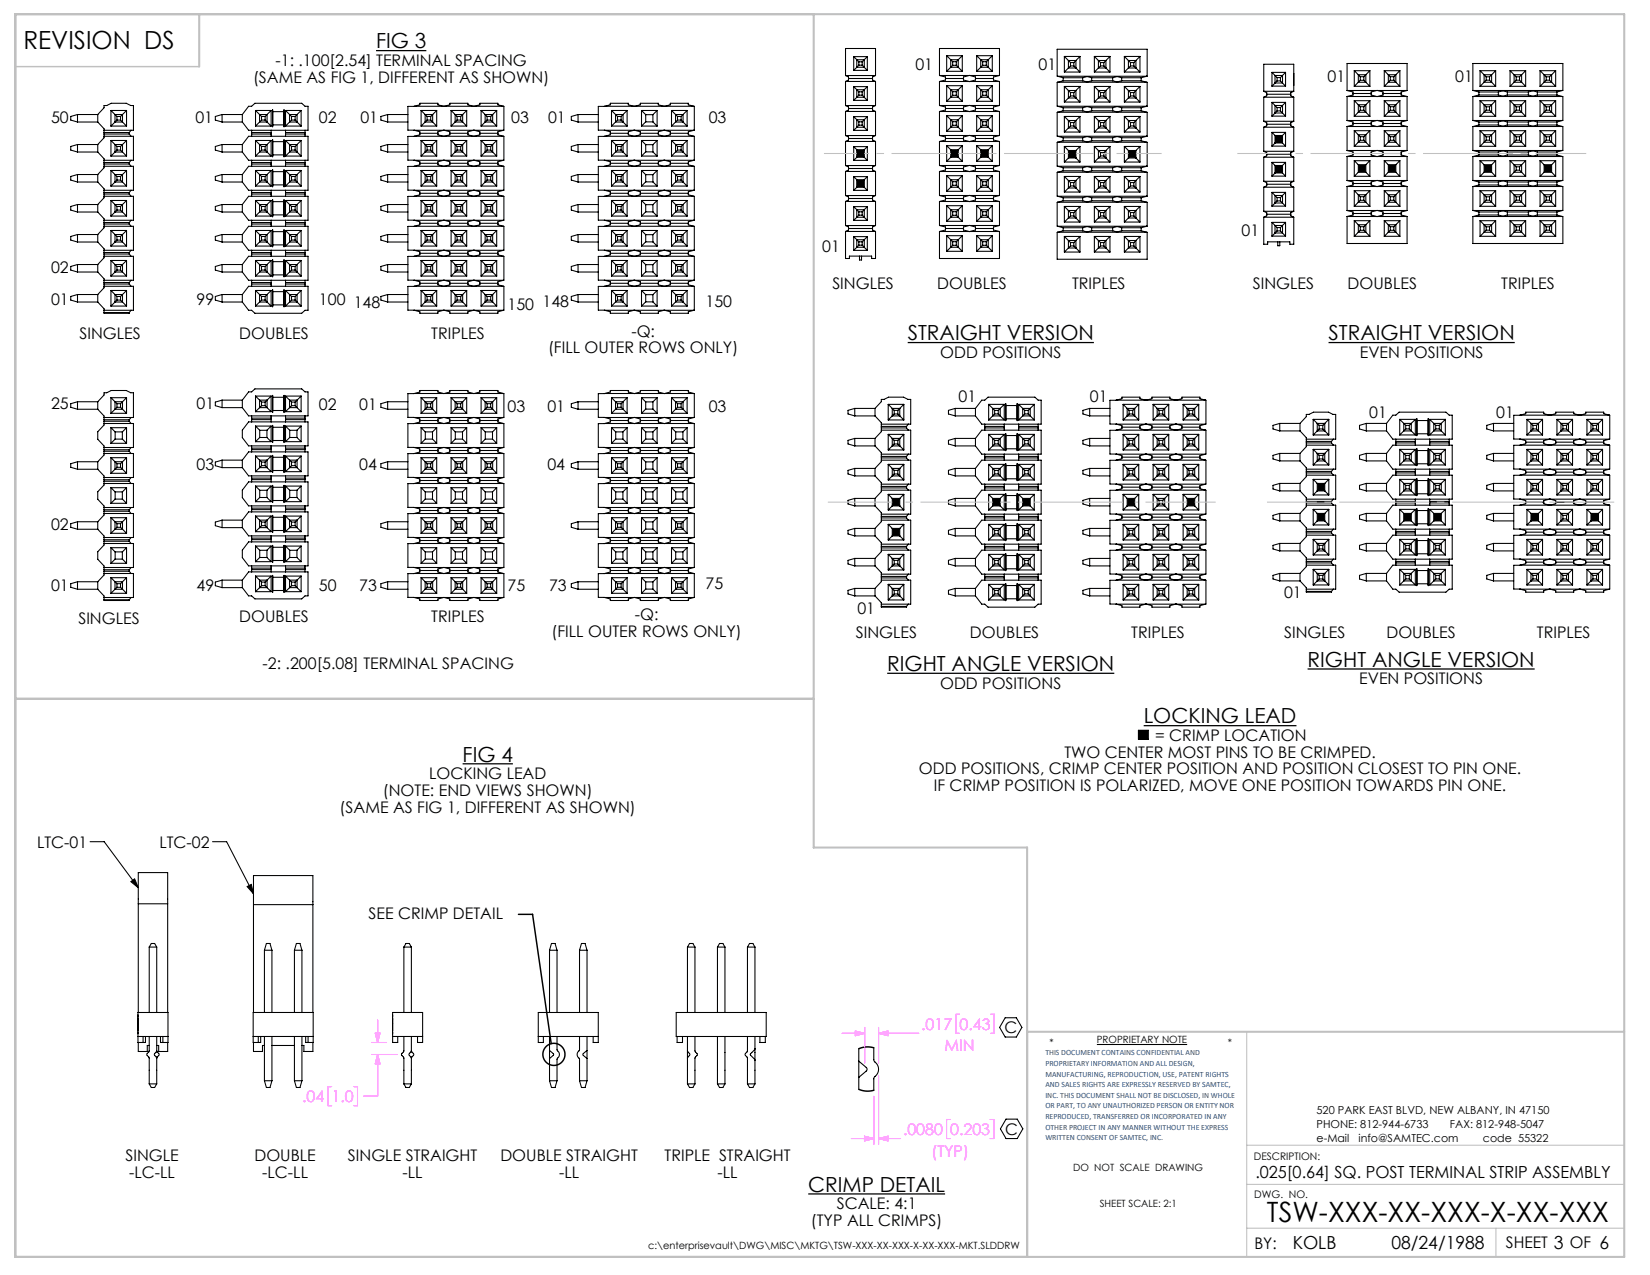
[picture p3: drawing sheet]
<svg xmlns="http://www.w3.org/2000/svg" width="279mm" height="216mm" viewBox="0 0 279 216" stroke-linecap="round" stroke-linejoin="round" font-family="sans-serif">
<defs><g id="words">
<text font-size="4.7" x="214.5" y="206.9">TSW-XXX-XX-XXX-X-XX-XXX</text>
<text font-size="4.2" x="4" y="8.3">REVISION DS</text>
<g font-size="3.5">
<text x="63.7" y="8.2">FIG 3</text>
<text x="153.7" y="57.6">STRAIGHT VERSION</text>
<text x="225" y="57.6">STRAIGHT VERSION</text>
<text x="150.2" y="113.6">RIGHT ANGLE VERSION</text>
<text x="221.4" y="112.9">RIGHT ANGLE VERSION</text>
<text x="193.7" y="122.5">LOCKING LEAD</text>
<text x="78.3" y="129">FIG 4</text>
<text x="136.9" y="201.8">CRIMP DETAIL</text>
</g>
<g font-size="3">
<text x="218.9" y="211.4">KOLB</text>
<text x="235.6" y="211.4">08/24/1988</text>
</g>
<text font-size="2.8" x="212.6" y="199.4">.025[0.64] SQ. POST TERMINAL STRIP ASSEMBLY</text>
<g font-size="2.7">
<text x="46.7" y="11.2">-1: .100[2.54] TERMINAL SPACING</text>
<text x="155" y="11.8">01</text>
<text x="175.9" y="11.8">01</text>
<text x="42.9" y="14">(SAME AS FIG 1, DIFFERENT AS SHOWN)</text>
<text x="224.8" y="13.9">01</text>
<text x="246.4" y="13.9">01</text>
<text x="8.7" y="20.9">50</text>
<text x="33.1" y="20.9">01</text>
<text x="54" y="20.9">02</text>
<text x="61" y="20.9">01</text>
<text x="86.6" y="20.9">03</text>
<text x="92.8" y="20.9">01</text>
<text x="120" y="20.9">03</text>
<text x="210.3" y="39.9">01</text>
<text x="8.7" y="46.3">02</text>
<text x="139.2" y="42.7">01</text>
<text x="8.7" y="51.7">01</text>
<text x="33.3" y="51.7">99</text>
<text x="54" y="51.7">100</text>
<text x="59.9" y="52.1">148</text>
<text x="86" y="52.5">150</text>
<text x="91.9" y="52">148</text>
<text x="119.5" y="52">150</text>
<text x="140.9" y="49">SINGLES</text>
<text x="158.7" y="49">DOUBLES</text>
<text x="181.5" y="49">TRIPLES</text>
<text x="212.1" y="49">SINGLES</text>
<text x="228.2" y="49">DOUBLES</text>
<text x="254.2" y="49">TRIPLES</text>
<text x="13.5" y="57.4">SINGLES</text>
<text x="40.5" y="57.4">DOUBLES</text>
<text x="73" y="57.4">TRIPLES</text>
<text x="92.8" y="59.8">(FILL OUTER ROWS ONLY)</text>
<text x="106.9" y="57">-Q:</text>
<text x="159.2" y="60.6">ODD POSITIONS</text>
<text x="230.3" y="60.6">EVEN POSITIONS</text>
<text x="8.7" y="69.2">25</text>
<text x="33.3" y="69.2">01</text>
<text x="54" y="69.4">02</text>
<text x="60.8" y="69.4">01</text>
<text x="86" y="69.8">03</text>
<text x="92.7" y="69.8">01</text>
<text x="120" y="69.8">03</text>
<text x="162.3" y="68.1">01</text>
<text x="184.6" y="68.1">01</text>
<text x="231.8" y="70.8">01</text>
<text x="253.4" y="70.8">01</text>
<text x="33.3" y="79.6">03</text>
<text x="60.8" y="79.6">04</text>
<text x="92.7" y="79.6">04</text>
<text x="8.7" y="89.7">02</text>
<text x="8.7" y="100.1">01</text>
<text x="33.3" y="100.1">49</text>
<text x="54" y="100.1">50</text>
<text x="60.8" y="100.1">73</text>
<text x="86" y="100.1">75</text>
<text x="93" y="100.1">73</text>
<text x="119.5" y="99.8">75</text>
<text x="217.4" y="101.3">01</text>
<text x="13.3" y="105.7">SINGLES</text>
<text x="40.5" y="105.3">DOUBLES</text>
<text x="73" y="105.3">TRIPLES</text>
<text x="93.4" y="107.8">(FILL OUTER ROWS ONLY)</text>
<text x="107.5" y="105">-Q:</text>
<text x="145.2" y="103.9">01</text>
<text x="44.5" y="113.3">-2: .200[5.08] TERMINAL SPACING</text>
<text x="144.9" y="108.1">SINGLES</text>
<text x="164.2" y="108.1">DOUBLES</text>
<text x="191.6" y="108.1">TRIPLES</text>
<text x="217.5" y="108.1">SINGLES</text>
<text x="234.8" y="108.1">DOUBLES</text>
<text x="260.3" y="108.1">TRIPLES</text>
<text x="159.2" y="116.6">ODD POSITIONS</text>
<text x="230.2" y="115.9">EVEN POSITIONS</text>
<text x="195.6" y="125.5">= CRIMP LOCATION</text>
<text x="72.7" y="132">LOCKING LEAD</text>
<text x="155.6" y="131.1">ODD POSITIONS, CRIMP CENTER POSITION AND POSITION CLOSEST TO PIN ONE.</text>
<text x="180.2" y="128.3">TWO CENTER MOST PINS TO BE CRIMPED.</text>
<text x="57.5" y="137.6">(SAME AS FIG 1, DIFFERENT AS SHOWN)</text>
<text x="64.8" y="134.8">(NOTE: END VIEWS SHOWN)</text>
<text x="158.1" y="134">IF CRIMP POSITION IS POLARIZED, MOVE ONE POSITION TOWARDS PIN ONE.</text>
<text x="6.3" y="143.6">LTC-01</text>
<text x="27" y="143.6">LTC-02</text>
<text x="62.4" y="155.7">SEE CRIMP DETAIL</text>
<text x="170.1" y="175">C</text>
<text x="21.2" y="196.6">SINGLE</text>
<text x="43.1" y="196.6">DOUBLE</text>
<text x="58.9" y="196.6">SINGLE STRAIGHT</text>
<text x="84.7" y="196.6">DOUBLE STRAIGHT</text>
<text x="112.5" y="196.6">TRIPLE STRAIGHT</text>
<text x="170.2" y="192.1">C</text>
<text x="21.9" y="199.4">-LC-LL</text>
<text x="44.4" y="199.4">-LC-LL</text>
<text x="68.2" y="199.4">-LL</text>
<text x="94.7" y="199.4">-LL</text>
<text x="121.5" y="199.4">-LL</text>
<text x="137.3" y="207.6">(TYP ALL CRIMPS)</text>
<text x="141.7" y="204.8">SCALE: 4:1</text>
<text x="212.4" y="211.5">BY:</text>
<text x="255" y="211.4">SHEET 3 OF 6</text>
</g>
<g font-size="2.7" fill="#f0f">
<text x="156" y="174.4">.017</text>
<text x="159.9" y="178">MIN</text>
<text x="162.5" y="174.4">0.43</text>
<text x="51.2" y="186.6">.04</text>
<text x="56.2" y="186.6">1.0</text>
<text x="152.9" y="192.2">.0080</text>
<text x="157.7" y="195.8">(TYP)</text>
<text x="160.9" y="192.2">0.203</text>
</g>
<g font-size="1.9">
<text x="222.9" y="188.6">520 PARK EAST BLVD, NEW ALBANY, IN 47150</text>
<text x="222.9" y="191">PHONE: 812-944-6733</text>
<text x="245.5" y="191">FAX: 812-948-5047</text>
<text x="222.9" y="193.4">e-Mail</text>
<text x="230" y="193.4">info@SAMTEC.com</text>
<text x="251.1" y="193.4">code 55322</text>
</g>
<g font-size="1.8">
<text x="212.3" y="196.4">DESCRIPTION:</text>
<text x="212.4" y="202.9">DWG. NO.</text>
</g>
<g font-size="1.7">
<text x="177.7" y="177.1">*</text>
<text x="185.7" y="176.7">PROPRIETARY NOTE</text>
<text x="207.9" y="177.1">*</text>
<text x="181.7" y="198.3">DO NOT SCALE DRAWING</text>
<text x="186.2" y="204.3">SHEET SCALE: 2:1</text>
<text x="109.7" y="211.5">c:\enterprisevault\DWG\MISC\MKTG\TSW-XXX-XX-XXX-X-XX-XXX-MKT.SLDDRW</text>
</g>
<g font-size="1.4" fill="#1f497d">
<text x="177" y="178.7">THIS DOCUMENT CONTAINS CONFIDENTIAL AND</text>
<text x="177" y="180.5">PROPRIETARY INFORMATION AND ALL DESIGN,</text>
<text x="177" y="182.3">MANUFACTURING, REPRODUCTION, USE, PATENT RIGHTS</text>
<text x="177" y="184.1">AND SALES RIGHTS ARE EXPRESSLY RESERVED BY SAMTEC,</text>
<text x="177" y="185.9">INC. THIS DOCUMENT SHALL NOT BE DISCLOSED, IN WHOLE</text>
<text x="177" y="187.7">OR PART, TO ANY UNAUTHORIZED PERSON OR ENTITY NOR</text>
<text x="177" y="189.5">REPRODUCED, TRANSFERRED OR INCORPORATED IN ANY</text>
<text x="177" y="191.3">OTHER PROJECT IN ANY MANNER WITHOUT THE EXPRESS</text>
<text x="177" y="193.1">WRITTEN CONSENT OF SAMTEC, INC.</text>
</g>
</g></defs>
<path d="M0 0h279.4v215.9h-279.4z" fill="none" stroke="#fff" stroke-width=".18"/>
<g fill="none" stroke="#000" stroke-width=".18">
<path d="M13.1 19.4v1.3M13.1 19.4l-1.1 .3v.6l1.1 .4M13.1 19.4h3.5M16.6 19.4l1-1.1v-.4h.5l.7-.4h2.6l.7 .4h.5v4.2h-5M16.6 19.4v1.3M18.8 18.7v2.6M18.8 18.7l1 1M18.8 18.7h2.6M19.5 19.4h1.2v1.3h-1.2zM19.8 19.7v.6M19.8 19.7h.6M20.4 19.7v.6"/>
<path d="M21.4 18.7l-1 1M21.4 18.7v2.6M37.6 19.4h3.4M37.6 19.4v1.3M37.6 19.4l-1.1 .3v.6l1.1 .4M41 19.4l1.1-1.4h.5l.6-.5h7.9l.6 .5h.5v4.1h-10.1l-1.1-1.4M41 19.4v1.3M43.3 18.7h2.6M43.3 18.7v2.6M43.3 18.7l1 1M44 19.4h1.2v1.3h-1.2zM44.3 19.7h.6"/>
<path d="M44.3 19.7v.6M44.9 19.7v.6M45.9 18.7v2.6M45.9 18.7l-1 1M48.3 18.7h2.7M48.3 18.7v2.6M48.3 18.7l1.1 1M49 19.4h1.3v1.3h-1.3zM49.4 19.7h.6M49.4 19.7v.6M50 19.7v.6M51 18.7l-1 1"/>
<path d="M51 18.7v2.6M65.6 19.4h3.5M65.6 19.4l-1.1 .3v.6l1.1 .4M65.6 19.4v1.3M70.2 18h4.9M71.3 18.7h2.6M71.3 18.7l1 1M71.3 18.7v2.6M72 19.4h1.3v1.3h-1.3zM72.3 19.7h.6M72.3 19.7v.6M72.9 19.7v.6"/>
<path d="M73.9 18.7l-1 1M73.9 18.7v2.6M75.1 18l-.9-.3v-.2h-3.1v.2l-1 .3h-1v4l1.1 .1M75.1 18l1.1-.3v-.2h3v.2l1 .3M75.2 18h5M76.4 18.7h2.6M76.4 18.7l1 1M76.4 18.7v2.6M77.1 19.4h1.2v1.3h-1.2zM77.4 19.7h.6M77.4 19.7v.6M78 19.7v.6"/>
<path d="M79 18.7l-1 1M79 18.7v2.6M80.2 18l1.1-.3v-.2h3v.2l1 .3M80.3 18h5M81.5 18.7h2.6M81.5 18.7l1 1M81.5 18.7v2.6M82.2 19.4h1.2v1.3h-1.2zM82.5 19.7h.6M82.5 19.7v.6M83.1 19.7v.6M84.1 18.7l-1 1"/>
<path d="M84.1 18.7v2.6M85.3 18v4l-1 .3v.5l1 .3M97.9 19.4h3.4M97.9 19.4v1.3M97.9 19.4l-1.2 .3v.6l1.2 .4M102.4 18h4.9M103.5 18.7h2.7M103.5 18.7l1.1 1M103.5 18.7v2.6M104.2 19.4h1.3v1.3h-1.3zM104.6 19.7h.6M104.6 19.7v.6"/>
<path d="M105.2 19.7v.6M106.2 18.7l-1 1M106.2 18.7v2.6M107.3 18l-.9-.3v-.2h-3.1v.2l-1 .3h-1v4l1.1 .1M107.3 18l1.1-.3v-.2h3.1v.2l.9 .3M107.5 18h4.9M108.6 18.7h2.7M108.6 18.7l.7 .7M108.6 18.7v2.6M109.3 19.4v1.2M109.3 19.4h1.3M110.6 19.4v1.2"/>
<path d="M111.3 18.7l-.7 .7M111.3 18.7v2.6M112.4 18l1.1-.3v-.2h3.1v.2l.9 .3M112.6 18h4.9M113.7 18.7h2.7M113.7 18.7l1 1M113.7 18.7v2.6M114.4 19.4h1.3v1.3h-1.3zM114.7 19.7h.6M114.7 19.7v.6M115.3 19.7v.6M116.4 18.7l-1.1 1"/>
<path d="M116.4 18.7v2.6M117.5 18l.1 4-1 .3v.5l.9 .3M143.2 17.9h5.1M143.2 12.8h5.1M143.2 12.8v-4.6h5.1v4.6M143.2 13.8v4.1M143.2 18.9v4.1M143.2 13.8h5.1M143.2 12.8l.5 .2v.5l-.5 .3M143.2 17.9l.5 .2v.5l-.5 .3M143.2 18.9h5.1M143.7 13.3h4"/>
<path d="M143.7 18.4h4M144.6 9.6l.8 .9M144.6 9.6h2.3M144.6 14.7h2.3M144.6 9.6v2.3M144.6 14.7v2.3M144.6 19.7v2.4M144.6 17h2.3M144.6 11.9h2.3M144.6 14.7l.8 .9M144.6 19.7h2.3M144.6 19.7l.8 .9"/>
<path d="M145.1 15.2h1.2v1.3h-1.2zM145.1 10.1h1.2v1.3h-1.2zM145.4 16.1l-.8 .9M145.4 11l-.8 .9M145.4 10.5v.5M145.4 15.6v.5M145.4 16.1h.6M145.4 15.6h.6M145.4 10.5h.6M145.4 11h.6M146 11l.3 .4M146 16.1l.3 .4"/>
<path d="M146 10.5v.5M146 15.6v.5M146.3 16.5l.6 .5M146.3 11.4l.6 .5M146.9 14.7l-.9 .9M146.9 9.6v2.3M146.9 14.7v2.3M146.9 19.7v2.4M146.9 9.6l-.9 .9M146.9 19.7l-.6 .6M148.3 13.8v4.1M148.3 18.9v4.1"/>
<path d="M148.3 12.8l-.6 .2v.5l.6 .3M148.3 17.9l-.6 .2v.5l.6 .3M159.1 17.9h5M159.1 12.8h5M159.1 13.8h5M159.1 12.8v-4.6h10.1v4.6M159.1 18.9h5M159.1 13.8v4.1M159.1 18.9v4M159.1 12.8l1 .2v.5l-1 .3M159.1 17.9l1 .2v.5l-1 .3M160.1 13.3h3"/>
<path d="M160.1 18.4h3M160.3 14.5l1 1M160.3 19.6l1 1M160.3 9.4v2.7M160.3 14.5v2.7M160.3 19.6v2.6M160.3 19.6h2.6M160.3 9.4l1 1M160.3 12.1h2.6M160.3 17.2h2.6M160.3 14.5h2.6M160.3 9.4h2.6"/>
<path d="M161 15.2h1.3v1.3h-1.3zM161 10.1h1.3v1.3h-1.3zM161.3 16.1h.6M161.3 15.5h.6M161.3 10.4h.6M161.3 11.1h.6M161.3 16.1l-1 1.1M161.3 11.1l-1 1M161.3 10.4v.7M161.3 15.5v.6M161.9 16.1l1 1.1M161.9 11.1l1 1"/>
<path d="M161.9 10.4v.7M161.9 15.5v.6M162.9 9.4v2.7M162.9 14.5v2.7M162.9 19.6v2.6M162.9 19.6l-1 1M162.9 14.5l-1 1M162.9 9.4l-1 1M164.2 17.9h5M164.2 12.8h5M164.2 13.8h5M164.2 18.9h5"/>
<path d="M164.2 17.9l1 .2v.5l-1.1 .3M164.2 12.8l1 .2v.5l-1.1 .3M164.2 17.9l-1.1 .2v.5l1 .3M164.2 12.8l-1.1 .2v.5l1 .3M165.2 13.3h3M165.2 18.4h3M165.4 19.6l1 1M165.4 19.6h2.6M165.4 9.4v2.7M165.4 14.5v2.7M165.4 19.6v2.6M165.4 14.5l1 1"/>
<path d="M165.4 12.1h2.6M165.4 17.2h2.6M165.4 9.4l1 1M165.4 14.5h2.6M165.4 9.4h2.6M166.1 15.2h1.2v1.3h-1.2zM166.1 10.1h1.2v1.3h-1.2zM166.4 16.1h.6M166.4 15.5h.6M166.4 10.4h.6M166.4 11.1h.6M166.4 16.1l-1 1.1"/>
<path d="M166.4 11.1l-1 1M166.4 10.4v.7M166.4 15.5v.6M167 16.1l1 1.1M167 11.1l1 1M167 10.4v.7M167 15.5v.6M168 19.6l-1 1M168 9.4v2.7M168 14.5v2.7M168 19.6v2.6M168 14.5l-1 1"/>
<path d="M168 9.4l-1 1M169.2 13.8v4.1M169.2 18.9v4M169.2 12.8l-1 .2v.5l1 .3M169.2 17.9l-1 .2v.5l1 .3M179.1 18h15.1M179.1 12.9l-.1-4.6h15.3v4.6l-1.1 .3M179.1 13.9h15.1M179.1 19h15.1M179.1 13.9v4.1M179.1 19v4.1M179.1 12.9h15.1"/>
<path d="M179.1 12.9l.9 .3M179.1 18l.9 .2M180 13.2h3.3M180 18.2h3.3M180 18.8h3.3M180 18.8l-.9 .2M180 13.7h3.3M180 13.7l-.9 .2M180 13.2v.5M180 18.2v.6M180.2 19.7h2.7M180.2 14.6l1.1 1.1"/>
<path d="M180.2 19.7l1.1 1.1M180.2 9.6l1.1 1M180.2 9.6h2.7M180.2 12.2h2.7M180.2 9.6v2.6M180.2 14.6v2.7M180.2 19.7v2.7M180.2 14.6h2.7M180.2 17.3h2.7M180.9 15.3h1.3v1.3h-1.3zM180.9 10.2h1.3v1.3h-1.3zM181.3 10.6h.5"/>
<path d="M181.3 11.2h.5M181.3 15.7h.5M181.3 16.2h.5M181.3 10.6v.6M181.3 15.7v.5M181.3 11.2l-1.1 1M181.3 16.2l-1.1 1.1M181.8 16.2l1.1 1.1M181.8 11.2l1.1 1M181.8 10.6v.6M181.8 15.7v.5M182.9 19.7l-1.1 1.1"/>
<path d="M182.9 9.6l-1.1 1M182.9 14.6l-1.1 1.1M182.9 9.6v2.6M182.9 14.6v2.7M182.9 19.7v2.7M183.3 13.2l.8-.2 .8 .2M183.3 18.2l.8-.2 .8 .2M183.3 18.8l.8 .2 .8-.2M183.3 13.7l.8 .2 .8-.2M183.3 13.2v.5M183.3 18.2v.6M184.9 13.2h3.5"/>
<path d="M184.9 18.2h3.5M184.9 18.8h3.5M184.9 13.7h3.5M184.9 13.2v.5M184.9 18.2v.6M185.3 19.7h2.7M185.3 19.7l1.1 1.1M185.3 9.6l1.1 1M185.3 14.6l1.1 1.1M185.3 9.6h2.7M185.3 12.2h2.7M185.3 9.6v2.6"/>
<path d="M185.3 14.6v2.7M185.3 19.7v2.7M185.3 14.6h2.7M185.3 17.3h2.7M186 15.3h1.3v1.3h-1.3zM186 10.2h1.3v1.3h-1.3zM186.4 16.2l-1.1 1.1M186.4 10.6h.5M186.4 11.2h.5M186.4 10.6v.6M186.4 15.7v.5M186.4 15.7h.5"/>
<path d="M186.4 16.2h.5M186.4 11.2l-1.1 1M186.9 10.6v.6M186.9 15.7v.5M186.9 11.2l1.1 1M186.9 16.2l1.1 1.1M188 14.6l-1.1 1.1M188 19.7l-1.1 1.1M188 9.6l-1.1 1M188 9.6v2.6M188 14.6v2.7M188 19.7v2.7"/>
<path d="M188.4 13.2l.8-.2 .7 .2M188.4 18.2l.8-.2 .7 .2M188.4 18.8l.8 .2 .7-.2M188.4 13.7l.8 .2 .7-.2M188.4 13.2v.5M188.4 18.2v.6M189.9 13.2h3.3M189.9 18.2h3.3M189.9 18.8h3.3M189.9 13.7h3.3M189.9 13.2v.5M189.9 18.2v.6"/>
<path d="M190.4 19.7h2.6M190.4 9.6l1 1M190.4 14.6l1 1.1M190.4 19.7l1 1.1M190.4 9.6h2.6M190.4 9.6v2.6M190.4 14.6v2.7M190.4 19.7v2.7M190.4 12.2h2.6M190.4 14.6h2.6M190.4 17.3h2.6M191.1 15.3h1.2v1.3h-1.2z"/>
<path d="M191.1 10.2h1.2v1.3h-1.2zM191.4 10.6v.6M191.4 15.7v.5M191.4 11.2l-1 1M191.4 10.6h.6M191.4 11.2h.6M191.4 16.2l-1 1.1M191.4 15.7h.6M191.4 16.2h.6M192 10.6v.6M192 15.7v.5M192 11.2l1 1"/>
<path d="M192 16.2l1 1.1M193 9.6l-1 1M193 14.6l-1 1.1M193 19.7l-1 1.1M193 9.6v2.6M193 14.6v2.7M193 19.7v2.7M193.2 13.7l1.1 .2v4.1l-1.1 .2M193.2 18.8l1.1 .2v4.1l-1.1 .2M193.2 13.2v.5M193.2 18.2v.6M214 15.5v-4.6h5.1v4.6"/>
<path d="M214 16.5v4M214 16.5h5.1M214 15.5l.5 .2v.5l-.5 .3M214 15.5h5.1M214.5 16h4.1M215.4 17.3l.5 .6M215.4 17.3h2.3M215.4 12.3v2.3M215.4 17.3v2.4M215.4 19.7h2.3M215.4 12.3h2.3M215.4 14.6h2.3"/>
<path d="M215.4 12.3l.5 .5M215.9 17.9h1.3M215.9 12.8h1.3v1.3h-1.3zM215.9 17.9v1.2h1.3v-1.2M215.9 17.9l.4 .3M215.9 12.8l.4 .3M216.3 13.1v.6M216.3 18.2v.6M216.3 18.8l-.9 .9M216.3 18.8h.5M216.3 18.2h.5M216.3 13.7l-.9 .9"/>
<path d="M216.3 13.7h.5M216.3 13.1h.5M216.8 13.1v.6M216.8 18.2v.6M216.8 18.8l.9 .9M216.8 13.7l.9 .9M217.2 17.9l-.4 .3M217.7 12.3l-.9 .8M217.7 17.3l-.5 .6M217.7 12.3v2.3M217.7 17.3v2.4M219.1 16.5v4"/>
<path d="M219.1 15.5l-.5 .2v.5l.5 .3M219.1 12.5h.1M219.1 14.4h.1M228.1 15.3v-4.5h10.2v4.5M228.1 16.3v4.1M228.1 16.3h5M228.1 15.3h5M228.1 15.3l1 .3v.5l-1 .2M229.1 15.8h3.1M229.3 17.1l1 1M229.3 12l1 1M229.3 14.6h2.7"/>
<path d="M229.3 19.7h2.7M229.3 17.1h2.7M229.3 12v2.6M229.3 17.1v2.6M229.3 12h2.7M230 12.7h1.3v1.2h-1.3zM230 17.7h1.3v1.3h-1.3zM230.3 13.6h.6M230.3 18.7l-1 1M230.3 13h.6M230.3 13v.6M230.3 18.1v.6"/>
<path d="M230.3 18.7h.6M230.3 18.1h.6M230.3 13.6l-1 1M230.9 13v.6M230.9 18.1v.6M230.9 18.7l1.1 1M230.9 13.6l1.1 1M232 17.1l-1.1 1M232 12l-1.1 1M232 12v2.6M232 17.1v2.6M233.3 16.3h5"/>
<path d="M233.3 15.3l.9 .3v.5l-1.1 .2M233.3 15.3h5M233.3 15.3l-1.1 .3v.5l.9 .2M234.2 15.8h3M234.4 12l1 1M234.4 17.1l1 1M234.4 14.6h2.6M234.4 19.7h2.6M234.4 17.1h2.6M234.4 12v2.6M234.4 17.1v2.6M234.4 12h2.6"/>
<path d="M235.1 12.7h1.3v1.2h-1.3zM235.1 17.7h1.3v1.3h-1.3zM235.4 13.6h.6M235.4 13.6l-1 1M235.4 13v.6M235.4 18.1v.6M235.4 13h.6M235.4 18.7l-1 1M235.4 18.7h.6M235.4 18.1h.6M236 13.6l1 1M236 13v.6"/>
<path d="M236 18.1v.6M236 18.7l1 1M237 12l-1 1M237 17.1l-1 1M237 12v2.6M237 17.1v2.6M238.3 16.3v4.1M238.3 15.3l-1.1 .3v.5l1.1 .2M249.5 16.3h15.1M249.5 15.3l-.1-4.5h15.2v4.5l-1 .3M249.5 15.3h15.1M249.5 16.3v4.1"/>
<path d="M249.5 15.3l.9 .3M250.4 15.6h3.3M250.4 16.1h3.3M250.4 16.1l-.9 .2M250.4 15.6v.5M250.6 14.6h2.7M250.6 19.7h2.7M250.6 17.1h2.7M250.6 12h2.7M250.6 12v2.6M250.6 17.1v2.6M250.6 12l1.1 1"/>
<path d="M250.6 17.1l1.1 1M251.3 12.7h1.3v1.2h-1.3zM251.3 17.7h1.3v1.3h-1.3zM251.7 13.6h.5M251.7 13h.5M251.7 18.7h.5M251.7 18.1h.5M251.7 18.7l-1.1 1M251.7 13.6l-1.1 1M251.7 13v.6M251.7 18.1v.6M252.2 13.6l1.1 1"/>
<path d="M252.2 18.7l1.1 1M252.2 13v.6M252.2 18.1v.6M253.3 12v2.6M253.3 17.1v2.6M253.3 17.1l-1.1 1M253.3 12l-1.1 1M253.7 15.6l.8-.2 .7 .2M253.7 16.1l.8 .2 .7-.2M253.7 15.6v.5M255.2 15.6h3.6M255.2 16.1h3.6"/>
<path d="M255.2 15.6v.5M255.7 14.6h2.6M255.7 19.7h2.6M255.7 17.1h2.6M255.7 12h2.6M255.7 12v2.6M255.7 17.1v2.6M255.7 17.1l1 1M255.7 12l1 1M256.4 12.7h1.3v1.2h-1.3zM256.4 17.7h1.3v1.3h-1.3zM256.7 13.6h.6"/>
<path d="M256.7 13h.6M256.7 18.7h.6M256.7 18.1h.6M256.7 18.7l-1 1M256.7 13.6l-1 1M256.7 13v.6M256.7 18.1v.6M257.3 18.7l1 1M257.3 13.6l1 1M257.3 13v.6M257.3 18.1v.6M258.3 12v2.6"/>
<path d="M258.3 17.1v2.6M258.3 17.1l-1 1M258.3 12l-1 1M258.8 15.6l.8-.2 .7 .2M258.8 16.1l.8 .2 .7-.2M258.8 15.6v.5M260.3 15.6h3.3M260.3 16.1h3.3M260.3 15.6v.5M260.8 14.6h2.6M260.8 19.7h2.6M260.8 17.1h2.6"/>
<path d="M260.8 12h2.6M260.8 12v2.6M260.8 17.1v2.6M260.8 17.1l1 1M260.8 12l1 1M261.5 12.7h1.2v1.2h-1.2zM261.5 17.7h1.2v1.3h-1.2zM261.8 13.6h.6M261.8 13h.6M261.8 18.7h.6M261.8 18.1h.6M261.8 13.6l-1 1"/>
<path d="M261.8 18.7l-1 1M261.8 13v.6M261.8 18.1v.6M262.4 18.7l1 1M262.4 13.6l1 1M262.4 13v.6M262.4 18.1v.6M263.4 12v2.6M263.4 17.1v2.6M263.4 12l-1 1M263.4 17.1l-1 1M263.6 16.1l1 .3v4l-1 .3"/>
<path d="M263.6 15.6v.5M13.1 39.7h3.5M13.1 24.5v1.2M13.1 29.6v1.2M13.1 34.6v1.3M13.1 39.7v1.3M13.1 24.5l-1.1 .3v.6l1.1 .3M13.1 29.6l-1.1 .3v.6l1.1 .3M13.1 34.6l-1.1 .4v.6l1.1 .3M13.1 39.7l-1.1 .3v.7l1.1 .3M13.1 35.9h3.5M13.1 34.6h3.5"/>
<path d="M13.1 25.7h3.5M13.1 24.5h3.5M13.1 30.8h3.5M13.1 29.6h3.5M13.1 20.7h3.5M16.6 20.7l1 1.1v1.5l-1 1.2M16.6 25.7l1 1.2v1.5l-1 1.2M16.6 30.8l1 1.2v1.5l-1 1.1M16.6 35.9l1 1.1v1.6l-1 1.1M16.6 24.5v1.2M16.6 29.6v1.2M16.6 34.6v1.3"/>
<path d="M16.6 39.7v1.3M17.6 23.1h5v4h-5M17.6 28.2h5v4h-5M17.6 33.2h5v4.1h-5M17.6 38.3h5v4.1h-5M17.6 27.8h4.3M17.6 22.7h4.3M17.6 27.5h4.3M17.6 32.9h4.3M17.6 37.7h4.3M17.6 22.4h4.3M17.6 37.9h4.3"/>
<path d="M17.6 32.6h4.3M18.8 23.8v2.6M18.8 28.9v2.6M18.8 33.9v2.7M18.8 39v2.7M18.8 26.4h2.6M18.8 23.8h2.6M18.8 21.3h2.6M18.8 23.8l1 1M18.8 28.9l.7 .7M18.8 39h2.6M18.8 31.5h2.6"/>
<path d="M18.8 28.9h2.6M18.8 36.6h2.6M18.8 33.9h2.6M18.8 39l1 1M18.8 33.9l1 1.1M19.5 29.6l.3 .3M19.5 24.5h1.2v1.2h-1.2zM19.5 29.6h1.2v1.2h-1.2zM19.5 34.6h1.2v1.3h-1.2zM19.5 39.7h1.2v1.3h-1.2zM19.8 20.3l-1 1M19.8 25.4l-1 1"/>
<path d="M19.8 30.5l-1 1M19.8 35.6l-1 1M19.8 24.8v.6M19.8 29.9v.6M19.8 35v.6M19.8 35.6h.6M19.8 35h.6M19.8 25.4h.6M19.8 24.8h.6M19.8 30.5h.6M19.8 29.9h.6M19.8 20.3h.6"/>
<path d="M20.4 20.3l1 1M20.4 25.4l1 1M20.4 30.5l1 1M20.4 35.6l1 1M20.4 24.8v.6M20.4 29.9v.6M20.4 35v.6M21.4 23.8v2.6M21.4 28.9v2.6M21.4 33.9v2.7M21.4 39v2.7M21.4 23.8l-1 1"/>
<path d="M21.4 28.9l-1 1M21.4 33.9l-1 1.1M21.4 39l-1 1M21.9 27.8l.3 .4M21.9 22.7l.3 .4M21.9 32.9l.3 .3M21.9 37.9l.3 .4M21.9 22.4v.3M21.9 27.5v.3M21.9 32.6v.3M21.9 37.7v.2M22.2 27.1l-.3 .4"/>
<path d="M22.2 37.3l-.3 .4M22.2 22.1l-.3 .3M22.2 32.2l-.3 .4M37.6 39.7h3.4M37.6 35.9h3.4M37.6 34.6h3.4M37.6 25.7h3.4M37.6 24.5h3.4M37.6 30.8h3.4M37.6 29.6h3.4M37.6 20.7h3.4M37.6 24.5v1.2"/>
<path d="M37.6 29.6v1.2M37.6 34.6v1.3M37.6 39.7v1.3M37.6 24.5l-1.1 .3v.6l1.1 .3M37.6 29.6l-1.1 .3v.6l1.1 .3M37.6 34.6l-1.1 .4v.6l1.1 .3M37.6 39.7l-1.1 .3v.7l1.1 .3M41 24.5l1.1-1.4h10.1v4h-10.1l-1.1-1.4M41 39.7l1.1-1.4h10.1v4.1h-10.1l-1.1-1.4M41 29.6l1.1-1.4h10.1v4h-10.1l-1.1-1.4M41 34.6l1.1-1.4h10.1v4.1h-10.1l-1.1-1.4M41 24.5v1.2"/>
<path d="M41 29.6v1.2M41 34.6v1.3M41 39.7v1.3M42.6 27.8h3.3M42.6 22.7h3.3M42.6 27.5h3.3M42.6 32.9h3.3M42.6 37.7h3.3M42.6 22.4h3.3M42.6 37.9h3.3M42.6 32.6h3.3M42.6 22.1v1"/>
<path d="M42.6 27.1v1.1M42.6 32.2v1M42.6 37.3v1M43.3 26.4h2.6M43.3 23.8h2.6M43.3 21.3h2.6M43.3 39h2.6M43.3 31.5h2.6M43.3 28.9h2.6M43.3 36.6h2.6M43.3 33.9h2.6M43.3 28.9l1 1"/>
<path d="M43.3 39l1 1M43.3 23.8v2.6M43.3 28.9v2.6M43.3 33.9v2.7M43.3 39v2.7M43.3 33.9l1 1.1M43.3 23.8l1 1M44 39.7h1.2v1.3h-1.2zM44 34.6h1.2v1.3h-1.2zM44 24.5h1.2v1.2h-1.2zM44 29.6h1.2v1.2h-1.2zM44.3 35.6h.6"/>
<path d="M44.3 35h.6M44.3 25.4h.6M44.3 24.8h.6M44.3 30.5h.6M44.3 29.9h.6M44.3 20.3h.6M44.3 25.4l-1 1M44.3 30.5l-1 1M44.3 20.3l-1 1M44.3 35.6l-1 1M44.3 24.8v.6M44.3 29.9v.6"/>
<path d="M44.3 35v.6M44.9 30.5l1 1M44.9 35.6l1 1M44.9 25.4l1 1M44.9 20.3l1 1M44.9 24.8v.6M44.9 29.9v.6M44.9 35v.6M45.9 39l-1 1M45.9 23.8l-1 1M45.9 22.1v1M45.9 23.8v2.6"/>
<path d="M45.9 27.1v1.1M45.9 28.9v2.6M45.9 32.2v1M45.9 33.9v2.7M45.9 37.3v1M45.9 39v2.7M45.9 28.9l-1 1M45.9 33.9l-1 1.1M46.2 21.2v.3v-2.9v.3h1.9v-.3v2.9v-.3M46.2 26.2v.4v-2.9v.3h1.9v-.3v2.9v-.4M46.2 31.3v.3v-2.9v.4h1.9v-.4v2.9v-.3M46.2 36.4v.3v-2.9v.3h1.9v-.3v2.9v-.3"/>
<path d="M46.2 21.1v.1M46.2 26.2h.1M46.2 31.3h.1M46.2 36.4h.1M46.2 36.4h1.9M46.2 21.1h1.9M46.2 26.2h1.9M46.2 31.3h1.9M48.1 21.1v.1M48.1 36.4h.1M48.1 26.2h.1M48.1 31.3h.1"/>
<path d="M48.3 26.4h2.7M48.3 23.8h2.7M48.3 21.3h2.7M48.3 39h2.7M48.3 27.8h3.4M48.3 22.7h3.4M48.3 31.5h2.7M48.3 28.9h2.7M48.3 36.6h2.7M48.3 33.9h2.7M48.3 27.5h3.4M48.3 32.9h3.4"/>
<path d="M48.3 37.7h3.4M48.3 22.4h3.4M48.3 37.9h3.4M48.3 32.6h3.4M48.3 33.9l1.1 1.1M48.3 22.1v1M48.3 23.8v2.6M48.3 27.1v1.1M48.3 28.9v2.6M48.3 32.2v1M48.3 33.9v2.7M48.3 37.3v1"/>
<path d="M48.3 39v2.7M48.3 39l1.1 1M48.3 28.9l1.1 1M48.3 23.8l1.1 1M49 39.7h1.3v1.3h-1.3zM49 34.6h1.3v1.3h-1.3zM49 24.5h1.3v1.2h-1.3zM49 29.6h1.3v1.2h-1.3zM49.4 35.6h.6M49.4 35h.6M49.4 25.4h.6M49.4 24.8h.6"/>
<path d="M49.4 30.5h.6M49.4 29.9h.6M49.4 20.3h.6M49.4 35.6l-1.1 1M49.4 20.3l-1.1 1M49.4 25.4l-1.1 1M49.4 30.5l-1.1 1M49.4 24.8v.6M49.4 29.9v.6M49.4 35v.6M50 35.6l1 1M50 20.3l1 1"/>
<path d="M50 30.5l.3 .3M50 25.4l1 1M50 24.8v.6M50 29.9v.6M50 35v.6M50.3 30.8l.7 .7M51 33.9l-1 1.1M51 23.8v2.6M51 28.9v2.6M51 33.9v2.7M51 39v2.7M51 39l-1 1"/>
<path d="M51 23.8l-1 1M51 28.9l-1 1M51.7 22.1v1M51.7 27.1v1.1M51.7 32.2v1M51.7 37.3v1M65.6 39.7h3.5M65.6 35.9h3.5M65.6 34.6h3.5M65.6 25.7h3.5M65.6 24.5h3.5M65.6 30.8h3.5"/>
<path d="M65.6 29.6h3.5M65.6 20.7h3.5M65.6 24.5l-1.1 .3v.6l1.1 .3M65.6 29.6l-1.1 .3v.6l1.1 .3M65.6 34.6l-1.1 .4v.6l1.1 .3M65.6 39.7l-1.1 .3v.7l1.1 .3M65.6 24.5v1.2M65.6 29.6v1.2M65.6 34.6v1.3M65.6 39.7v1.3M70.2 23.1h4.9M70.2 22.1l.9 .2v.5l-1 .3h-1v4h1.1"/>
<path d="M70.2 27.1h4.9M70.2 38.3h4.9M70.2 37.3l.9 .3v.5l-1 .2h-1v4.1h1.1M70.2 28.2h4.9M70.2 22.1h4.9M70.2 27.1l.9 .3v.5l-1 .3h-1v4h1.1M70.2 32.2h4.9M70.2 32.2l.9 .3v.5l-1 .3h-1v4h1.1M70.2 37.3h4.9M70.2 33.2h4.9M71.1 27.6h3.1M71.1 22.6h3.1"/>
<path d="M71.1 37.8h3.1M71.1 32.7h3.1M71.3 26.4h2.6M71.3 23.8h2.6M71.3 21.3h2.6M71.3 39h2.6M71.3 31.5h2.6M71.3 28.9h2.6M71.3 36.6h2.6M71.3 33.9h2.6M71.3 23.8l1 1M71.3 33.9l1 1.1"/>
<path d="M71.3 39l1 1M71.3 23.8v2.6M71.3 28.9v2.6M71.3 33.9v2.7M71.3 39v2.7M71.3 28.9l.7 .7M72 39.7h1.3v1.3h-1.3zM72 34.6h1.3v1.3h-1.3zM72 24.5h1.3v1.2h-1.3zM72 29.6h1.3v1.2h-1.3zM72 29.6l.3 .3M72.3 35.6h.6"/>
<path d="M72.3 35h.6M72.3 25.4h.6M72.3 24.8h.6M72.3 30.5h.6M72.3 29.9h.6M72.3 20.3h.6M72.3 35.6l-1 1M72.3 25.4l-1 1M72.3 24.8v.6M72.3 29.9v.6M72.3 35v.6M72.3 30.5l-1 1"/>
<path d="M72.3 20.3l-1 1M72.9 35.6l1 1M72.9 20.3l1 1M72.9 30.5l1 1M72.9 25.4l1 1M72.9 24.8v.6M72.9 29.9v.6M72.9 35v.6M73.9 28.9l-1 1M73.9 39l-1 1M73.9 33.9l-1 1.1M73.9 23.8l-1 1"/>
<path d="M73.9 23.8v2.6M73.9 28.9v2.6M73.9 33.9v2.7M73.9 39v2.7M75.2 23.1h5M75.2 27.1h5M75.2 38.3h5M75.2 28.2h5M75.2 22.1h5M75.2 32.2h5M75.2 37.3h5M75.2 33.2h5"/>
<path d="M75.2 27.1l1 .3v.5l-1.1 .3M75.2 22.1l1 .2v.5l-1.1 .3M75.2 32.2l1 .3v.5l-1.1 .2M75.2 37.3l1 .3v.5l-1.1 .2M75.2 32.2l-1 .3v.5l.9 .2M75.2 22.1l-1 .2v.5l.9 .3M75.2 27.1l-1 .3v.5l.9 .3M75.2 37.3l-1 .3v.5l.9 .2M76.2 27.6h3M76.2 22.6h3M76.2 37.8h3M76.2 32.7h3"/>
<path d="M76.4 26.4h2.6M76.4 23.8h2.6M76.4 21.3h2.6M76.4 39h2.6M76.4 31.5h2.6M76.4 28.9h2.6M76.4 36.6h2.6M76.4 33.9h2.6M76.4 39l1 1M76.4 23.8l1 1M76.4 33.9l1 1.1M76.4 28.9l1 1"/>
<path d="M76.4 23.8v2.6M76.4 28.9v2.6M76.4 33.9v2.7M76.4 39v2.7M77.1 39.7h1.2v1.3h-1.2zM77.1 34.6h1.2v1.3h-1.2zM77.1 24.5h1.2v1.2h-1.2zM77.1 29.6h1.2v1.2h-1.2zM77.4 35.6h.6M77.4 35h.6M77.4 25.4h.6M77.4 24.8h.6"/>
<path d="M77.4 30.5h.6M77.4 29.9h.6M77.4 20.3h.6M77.4 25.4l-1 1M77.4 35.6l-1 1M77.4 30.5l-1 1M77.4 24.8v.6M77.4 29.9v.6M77.4 35v.6M77.4 20.3l-1 1M78 25.4l1 1M78 35.6l1 1"/>
<path d="M78 20.3l1 1M78 30.5l1 1M78 24.8v.6M78 29.9v.6M78 35v.6M79 23.8l-1 1M79 33.9l-1 1.1M79 28.9l-1 1M79 39l-1 1M79 23.8v2.6M79 28.9v2.6M79 33.9v2.7"/>
<path d="M79 39v2.7M80.3 23.1h5M80.3 27.1h5M80.3 38.3h5M80.3 28.2h5M80.3 22.1h5M80.3 32.2h5M80.3 37.3h5M80.3 33.2h5M80.3 22.1l-1.1 .2v.5l1 .3M80.3 27.1l-1.1 .3v.5l1 .3M80.3 32.2l-1.1 .3v.5l1 .2"/>
<path d="M80.3 37.3l-1.1 .3v.5l1 .2M80.3 27.1l1 .3v.5l-1.1 .3M80.3 22.1l1 .2v.5l-1.1 .3M80.3 32.2l1 .3v.5l-1.1 .2M80.3 37.3l1 .3v.5l-1.1 .2M81.3 27.6h3M81.3 22.6h3M81.3 37.8h3M81.3 32.7h3M81.5 26.4h2.6M81.5 23.8h2.6M81.5 21.3h2.6"/>
<path d="M81.5 39h2.6M81.5 31.5h2.6M81.5 28.9h2.6M81.5 36.6h2.6M81.5 33.9h2.6M81.5 28.9l1 1M81.5 39l1 1M81.5 23.8l1 1M81.5 33.9l1 1.1M81.5 23.8v2.6M81.5 28.9v2.6M81.5 33.9v2.7"/>
<path d="M81.5 39v2.7M82.2 39.7h1.2v1.3h-1.2zM82.2 34.6h1.2v1.3h-1.2zM82.2 24.5h1.2v1.2h-1.2zM82.2 29.6h1.2v1.2h-1.2zM82.5 35.6h.6M82.5 35h.6M82.5 25.4h.6M82.5 24.8h.6M82.5 30.5h.6M82.5 29.9h.6M82.5 20.3h.6"/>
<path d="M82.5 20.3l-1 1M82.5 24.8v.6M82.5 29.9v.6M82.5 35v.6M82.5 30.5l-1 1M82.5 25.4l-1 1M82.5 35.6l-1 1M83.1 24.8v.6M83.1 29.9v.6M83.1 35v.6M83.1 20.3l1 1M83.1 30.5l1 1"/>
<path d="M83.1 25.4l1 1M83.1 35.6l1 1M84.1 28.9l-1 1M84.1 39l-1 1M84.1 23.8l-1 1M84.1 33.9l-1 1.1M84.1 23.8v2.6M84.1 28.9v2.6M84.1 33.9v2.7M84.1 39v2.7M85.3 28.2v4l-1 .3v.5l1 .2M85.3 23.1v4l-1 .3v.5l1 .3"/>
<path d="M85.3 33.2v4.1l-1 .3v.5l1 .2M85.3 38.3v4.1l-1 .2v.5l1 .3M97.9 39.7h3.4M97.9 35.9h3.4M97.9 34.6h3.4M97.9 25.7h3.4M97.9 24.5h3.4M97.9 30.8h3.4M97.9 29.6h3.4M97.9 20.7h3.4M97.9 24.5v1.2M97.9 29.6v1.2"/>
<path d="M97.9 34.6v1.3M97.9 39.7v1.3M97.9 24.5l-1.2 .3v.6l1.2 .3M97.9 29.6l-1.2 .3v.6l1.2 .3M97.9 34.6l-1.2 .4v.6l1.2 .3M97.9 39.7l-1.2 .3v.7l1.2 .3M102.4 23.1h4.9M102.4 22.1l.9 .2v.5l-1 .3h-1v4h1.1M102.4 27.1h4.9M102.4 38.3h4.9M102.4 37.3l.9 .3v.5l-1 .2h-1v4.1h1.1M102.4 28.2h4.9"/>
<path d="M102.4 22.1h4.9M102.4 27.1l.9 .3v.5l-1 .3h-1v4h1.1M102.4 32.2h4.9M102.4 32.2l.9 .3v.5l-1 .3h-1v4h1.1M102.4 37.3h4.9M102.4 33.2h4.9M103.3 27.6h3.1M103.3 22.6h3.1M103.3 37.8h3.1M103.3 32.7h3.1M103.5 26.4h2.7M103.5 23.8h2.7"/>
<path d="M103.5 21.3h2.7M103.5 39h2.7M103.5 31.5h2.7M103.5 28.9h2.7M103.5 36.6h2.7M103.5 33.9h2.7M103.5 39l1.1 1M103.5 28.9l1.1 1M103.5 23.8l1.1 1M103.5 33.9l1.1 1.1M103.5 23.8v2.6M103.5 28.9v2.6"/>
<path d="M103.5 33.9v2.7M103.5 39v2.7M104.2 39.7h1.3v1.3h-1.3zM104.2 34.6h1.3v1.3h-1.3zM104.2 24.5h1.3v1.2h-1.3zM104.2 29.6h1.3v1.2h-1.3zM104.6 35.6h.6M104.6 35h.6M104.6 25.4h.6M104.6 24.8h.6M104.6 30.5h.6M104.6 29.9h.6"/>
<path d="M104.6 20.3h.6M104.6 30.5l-1.1 1M104.6 35.6l-1.1 1M104.6 24.8v.6M104.6 29.9v.6M104.6 35v.6M104.6 25.4l-1.1 1M104.6 20.3l-1.1 1M105.2 30.5l1 1M105.2 25.4l1 1M105.2 35.6l1 1M105.2 20.3l1 1"/>
<path d="M105.2 24.8v.6M105.2 29.9v.6M105.2 35v.6M106.2 28.9l-1 1M106.2 33.9l-1 1.1M106.2 39l-1 1M106.2 23.8l-1 1M106.2 23.8v2.6M106.2 28.9v2.6M106.2 33.9v2.7M106.2 39v2.7M107.5 23.1h4.9"/>
<path d="M107.5 27.1h4.9M107.5 38.3h4.9M107.5 28.2h4.9M107.5 22.1h4.9M107.5 32.2h4.9M107.5 37.3h4.9M107.5 33.2h4.9M107.5 27.1l.9 .3v.5l-1.1 .3M107.5 22.1l.9 .2v.5l-1.1 .3M107.5 32.2l.9 .3v.5l-1.1 .2M107.5 37.3l.9 .3v.5l-1.1 .2M107.5 32.2l-1.1 .3v.5l.9 .2"/>
<path d="M107.5 22.1l-1.1 .2v.5l.9 .3M107.5 27.1l-1.1 .3v.5l.9 .3M107.5 37.3l-1.1 .3v.5l.9 .2M108.4 27.6h3.1M108.4 22.6h3.1M108.4 37.8h3.1M108.4 32.7h3.1M108.6 26.4h2.7M108.6 23.8h2.7M108.6 21.3h2.7M108.6 39h2.7M108.6 31.5h2.7"/>
<path d="M108.6 28.9h2.7M108.6 36.6h2.7M108.6 33.9h2.7M108.6 33.9l.7 .8M108.6 28.9l.7 .7M108.6 39l.7 .7M108.6 23.8l.7 .7M108.6 23.8v2.6M108.6 28.9v2.6M108.6 33.9v2.7M108.6 39v2.7M109.3 35.9h1.3"/>
<path d="M109.3 25.7h1.3M109.3 30.8h1.3M109.3 20.6h1.3M109.3 25.7l-.7 .7M109.3 30.8l-.7 .7M109.3 35.9l-.7 .7M109.3 20.6l-.7 .7M109.3 24.5v1.2M109.3 29.6v1.2M109.3 34.7v1.2M109.3 39.7v1.3M109.3 29.6h1.3"/>
<path d="M109.3 39.7h1.3M109.3 24.5h1.3M109.3 34.7h1.3M110.6 35.9l.7 .7M110.6 30.8l.7 .7M110.6 20.6l.7 .7M110.6 25.7l.7 .7M110.6 24.5v1.2M110.6 29.6v1.2M110.6 34.7v1.2M110.6 39.7v1.3M111.3 23.8l-.7 .7"/>
<path d="M111.3 39l-.7 .7M111.3 28.9l-.7 .7M111.3 33.9l-.7 .8M111.3 23.8v2.6M111.3 28.9v2.6M111.3 33.9v2.7M111.3 39v2.7M112.6 23.1h4.9M112.6 27.1h4.9M112.6 38.3h4.9M112.6 28.2h4.9M112.6 22.1h4.9"/>
<path d="M112.6 32.2h4.9M112.6 37.3h4.9M112.6 33.2h4.9M112.6 22.1l-1.1 .2v.5l.9 .3M112.6 27.1l-1.1 .3v.5l.9 .3M112.6 32.2l-1.1 .3v.5l.9 .2M112.6 37.3l-1.1 .3v.5l.9 .2M112.6 27.1l.9 .3v.5l-1.1 .3M112.6 22.1l.9 .2v.5l-1.1 .3M112.6 32.2l.9 .3v.5l-1.1 .2M112.6 37.3l.9 .3v.5l-1.1 .2M113.5 27.6h3.1"/>
<path d="M113.5 22.6h3.1M113.5 37.8h3.1M113.5 32.7h3.1M113.7 26.4h2.7M113.7 23.8h2.7M113.7 21.3h2.7M113.7 39h2.7M113.7 31.5h2.7M113.7 28.9h2.7M113.7 36.6h2.7M113.7 33.9h2.7M113.7 39l1 1"/>
<path d="M113.7 33.9l1 1.1M113.7 23.8l1 1M113.7 28.9l1 1M113.7 23.8v2.6M113.7 28.9v2.6M113.7 33.9v2.7M113.7 39v2.7M114.4 39.7h1.3v1.3h-1.3zM114.4 34.6h1.3v1.3h-1.3zM114.4 24.5h1.3v1.2h-1.3zM114.4 29.6h1.3v1.2h-1.3zM114.7 35.6h.6"/>
<path d="M114.7 35h.6M114.7 25.4h.6M114.7 24.8h.6M114.7 30.5h.6M114.7 29.9h.6M114.7 20.3h.6M114.7 24.8v.6M114.7 29.9v.6M114.7 35v.6M114.7 20.3l-1 1M114.7 35.6l-1 1M114.7 25.4l-1 1"/>
<path d="M114.7 30.5l-1 1M115.3 24.8v.6M115.3 29.9v.6M115.3 35v.6M115.3 20.3l1.1 1M115.3 35.6l1.1 1M115.3 25.4l1.1 1M115.3 30.5l1.1 1M116.4 39l-1.1 1M116.4 33.9l-1.1 1.1M116.4 23.8l-1.1 1M116.4 28.9l-1.1 1"/>
<path d="M116.4 23.8v2.6M116.4 28.9v2.6M116.4 33.9v2.7M116.4 39v2.7M117.5 28.2l.1 4-1 .3v.5l.9 .2M117.5 23.1l.1 4-1 .3v.5l.9 .3M117.5 33.2l.1 4.1-1 .3v.5l.9 .2M117.5 38.3l.1 4.1-1 .2v.5l.9 .3M143.2 23h5.1M143.2 38.2h5.1M143.2 33.1h5.1M143.2 28h5.1"/>
<path d="M143.2 24v4M143.2 29v4.1M143.2 34.1v4.1M143.2 39.2v4.6h.6v-.4h3.8v.4h.7v-4.6M143.2 23l.5 .2v.5l-.5 .3M143.2 28l.5 .3v.5l-.5 .2M143.2 33.1l.5 .3v.5l-.5 .2M143.2 38.2l.5 .2v.5l-.5 .3M143.2 34.1h5.1M143.2 39.2h5.1M143.2 29h5.1M143.2 24h5.1"/>
<path d="M143.7 28.5h4M143.7 38.7h4M143.7 23.5h4M143.7 33.6h4M144.6 27.2h2.3M144.6 22.1h2.3M144.6 32.2h2.3M144.6 37.3h2.3M144.6 24.8v2.4M144.6 29.9v2.3M144.6 35v2.3M144.6 24.8l.8 .9"/>
<path d="M144.6 35h2.3M144.6 24.8h2.3M144.6 35l.8 .9M144.6 29.9h2.3M144.6 29.9l.8 .9M145.1 26.6h1.2M145.1 35.5h1.2v1.3h-1.2zM145.1 30.4h1.2v1.3h-1.2zM145.1 26.6v-1.2h1.2v1.2M145.1 26.6l-.5 .6M145.1 31.7l-.5 .5M145.4 21.2l-.8 .9"/>
<path d="M145.4 26.3l-.3 .3M145.4 36.4l-.8 .9M145.4 31.4l-.3 .3M145.4 25.7h.6M145.4 26.3h.6M145.4 20.6v.6M145.4 25.7v.6M145.4 30.8v.6M145.4 35.9v.5M145.4 20.6h.6M145.4 21.2h.6M145.4 36.4h.6"/>
<path d="M145.4 35.9h.6M145.4 30.8h.6M145.4 31.4h.6M146 26.3l.3 .3M146 36.4l.9 .9M146 31.4l.9 .8M146 21.2l.3 .3M146 20.6v.6M146 25.7v.6M146 30.8v.6M146 35.9v.5M146.3 26.6l.6 .6"/>
<path d="M146.3 21.5l.6 .6M146.3 20.3l-.3 .3M146.3 20.3h-1.2v1.2h1.2M146.3 20.3v1.2M146.9 24.8v2.4M146.9 29.9v2.3M146.9 35v2.3M146.9 24.8l-.9 .9M146.9 35l-.9 .9M146.9 29.9l-.9 .9M148.3 24v4M148.3 29v4.1"/>
<path d="M148.3 34.1v4.1M148.3 28l-.6 .3v.5l.6 .2M148.3 23l-.6 .2v.5l.6 .3M148.3 33.1l-.6 .3v.5l.6 .2M148.3 38.2l-.6 .2v.5l.6 .3M159.1 22.9h5M159.1 38.2h5M159.1 33.1h5M159.1 28h5M159.1 34.1h5M159.1 39.2h5M159.1 29h5"/>
<path d="M159.1 24h5M159.1 39.2v4.6h10.1v-4.6M159.1 24v4M159.1 29v4.1M159.1 34.1v4.1M159.1 22.9l1 .3v.5l-1 .3M159.1 28l1 .3v.5l-1 .2M159.1 33.1l1 .3v.5l-1 .2M159.1 38.2l1 .2v.5l-1 .3M160.1 28.5h3M160.1 38.7h3M160.1 23.5h3"/>
<path d="M160.1 33.6h3M160.3 29.8l1 1M160.3 22.2h2.6M160.3 32.4h2.6M160.3 24.7v2.6M160.3 29.8v2.6M160.3 34.8v2.7M160.3 39.9v2.7M160.3 34.8l1 1M160.3 24.7l1 1M160.3 27.3h2.6M160.3 29.8h2.6"/>
<path d="M160.3 37.5h2.6M160.3 34.8h2.6M160.3 24.7h2.6M160.3 39.9l1 1M160.3 39.9h2.6M161 20.3h1.3v1.2h-1.3zM161 25.4h1.3v1.2h-1.3zM161 35.5h1.3v1.3h-1.3zM161 30.4h1.3v1.3h-1.3zM161.3 25.7h.6M161.3 26.3h.6M161.3 20.6h.6"/>
<path d="M161.3 21.2h.6M161.3 36.5h.6M161.3 35.8h.6M161.3 30.8h.6M161.3 31.4h.6M161.3 26.3l-1 1M161.3 31.4l-1 1M161.3 21.2l-1 1M161.3 36.5l-1 1M161.3 20.6v.6M161.3 25.7v.6M161.3 30.8v.6"/>
<path d="M161.3 35.8v.7M161.9 31.4l1 1M161.9 21.2l1 1M161.9 36.5l1 1M161.9 26.3l1 1M161.9 20.6v.6M161.9 25.7v.6M161.9 30.8v.6M161.9 35.8v.7M162.9 24.7l-1 1M162.9 29.8l-1 1M162.9 24.7v2.6"/>
<path d="M162.9 29.8v2.6M162.9 34.8v2.7M162.9 39.9v2.7M162.9 34.8l-1 1M162.9 39.9l-1 1M164.2 22.9h5M164.2 38.2h5M164.2 33.1h5M164.2 28h5M164.2 34.1h5M164.2 39.2h5M164.2 29h5"/>
<path d="M164.2 24h5M164.2 22.9l-1.1 .3v.5l1 .3M164.2 33.1l-1.1 .3v.5l1 .2M164.2 28l1 .3v.5l-1.1 .2M164.2 38.2l-1.1 .2v.5l1 .3M164.2 33.1l1 .3v.5l-1.1 .2M164.2 28l-1.1 .3v.5l1 .2M164.2 22.9l1 .3v.5l-1.1 .3M164.2 38.2l1 .2v.5l-1.1 .3M165.2 28.5h3M165.2 38.7h3M165.2 23.5h3"/>
<path d="M165.2 33.6h3M165.4 34.8l1 1M165.4 24.7l1 1M165.4 22.2h2.6M165.4 32.4h2.6M165.4 24.7v2.6M165.4 29.8v2.6M165.4 34.8v2.7M165.4 39.9v2.7M165.4 39.9l1 1M165.4 29.8l1 1M165.4 27.3h2.6"/>
<path d="M165.4 29.8h2.6M165.4 37.5h2.6M165.4 34.8h2.6M165.4 24.7h2.6M165.4 39.9h2.6M166.1 20.3h1.2v1.2h-1.2zM166.1 25.4h1.2v1.2h-1.2zM166.1 35.5h1.2v1.3h-1.2zM166.1 30.4h1.2v1.3h-1.2zM166.4 25.7h.6M166.4 26.3h.6M166.4 20.6h.6"/>
<path d="M166.4 21.2h.6M166.4 36.5h.6M166.4 35.8h.6M166.4 30.8h.6M166.4 31.4h.6M166.4 21.2l-1 1M166.4 26.3l-1 1M166.4 31.4l-1 1M166.4 36.5l-1 1M166.4 20.6v.6M166.4 25.7v.6M166.4 30.8v.6"/>
<path d="M166.4 35.8v.7M167 21.2l1 1M167 36.5l1 1M167 26.3l1 1M167 31.4l1 1M167 20.6v.6M167 25.7v.6M167 30.8v.6M167 35.8v.7M168 24.7v2.6M168 29.8v2.6M168 34.8v2.7"/>
<path d="M168 39.9v2.7M168 24.7l-1 1M168 29.8l-1 1M168 34.8l-1 1M168 39.9l-1 1M169.2 24v4M169.2 29v4.1M169.2 34.1v4.1M169.2 22.9l-1 .3v.5l1 .3M169.2 28l-1 .3v.5l1 .2M169.2 33.1l-1 .3v.5l1 .2M169.2 38.2l-1 .2v.5l1 .3"/>
<path d="M179.1 23.1h15.1M179.1 38.3h15.1M179.1 28.2h15.1M179.1 33.2h15.1M179.1 34.2h15.1M179.1 29.2h15.1M179.1 24.1h15.1M179.1 39.3h15.1M179.1 24.1v4.1M179.1 29.2v4M179.1 34.2v4.1M179.1 23.1l.9 .2"/>
<path d="M179.1 28.2l.9 .2M179.1 33.2l.9 .3M179.1 38.3l.9 .3M180 23.3h3.3M180 28.4h3.3M180 33.5h3.3M180 38.6h3.3M180 39.1h3.3M180 39.1l-.9 .2M180 23.8h3.3M180 23.8l-.9 .3M180 34h3.3"/>
<path d="M180 34l-.9 .2M180 28.9h3.3M180 28.9l-.9 .3M180 23.3v.5M180 28.4v.5M180 33.5v.5M180 38.6v.5M180.2 35h2.7M180.2 24.8h2.7M180.2 29.9h2.7M180.2 24.8l1.1 1M180.2 35l1.1 1"/>
<path d="M180.2 29.9l1.1 1M180.2 24.8v2.6M180.2 29.9v2.6M180.2 35v2.6M180.2 22.4h2.7M180.2 37.6h2.7M180.2 32.5h2.7M180.2 27.4h2.7M180.9 20.4h1.3v1.3h-1.3zM180.9 35.6h1.3v1.3h-1.3zM180.9 25.5h1.3v1.3h-1.3zM180.9 30.6h1.3v1.2h-1.3z"/>
<path d="M181.3 26.4h.5M181.3 21.3h.5M181.3 31.5h.5M181.3 36.6h.5M181.3 36.6l-1.1 1M181.3 25.8h.5M181.3 30.9h.5M181.3 36h.5M181.3 26.4l-1.1 1M181.3 20.8h.5M181.3 31.5l-1.1 1M181.3 20.8v.5"/>
<path d="M181.3 25.8v.6M181.3 30.9v.6M181.3 36v.6M181.3 21.3l-1.1 1.1M181.8 21.3l1.1 1.1M181.8 26.4l1.1 1M181.8 36.6l1.1 1M181.8 20.8v.5M181.8 25.8v.6M181.8 30.9v.6M181.8 36v.6M181.8 31.5l1.1 1"/>
<path d="M182.9 35l-1.1 1M182.9 24.8l-1.1 1M182.9 29.9l-1.1 1M182.9 24.8v2.6M182.9 29.9v2.6M182.9 35v2.6M183.3 23.3l.8-.2 .8 .2M183.3 38.6l.8-.2 .8 .2M183.3 28.4l.8-.2 .8 .2M183.3 33.5l.8-.2 .8 .2M183.3 39.1l.8 .2 .8-.2M183.3 23.8l.8 .2 .8-.2"/>
<path d="M183.3 34l.8 .2 .8-.2M183.3 28.9l.8 .2 .8-.2M183.3 23.3v.5M183.3 28.4v.5M183.3 33.5v.5M183.3 38.6v.5M184.9 23.3h3.5M184.9 28.4h3.5M184.9 33.5h3.5M184.9 38.6h3.5M184.9 39.1h3.5M184.9 23.8h3.5"/>
<path d="M184.9 34h3.5M184.9 28.9h3.5M184.9 23.3v.5M184.9 28.4v.5M184.9 33.5v.5M184.9 38.6v.5M185.3 35h2.7M185.3 24.8h2.7M185.3 29.9h2.7M185.3 24.8l1.1 1M185.3 29.9l1.1 1M185.3 35l1.1 1"/>
<path d="M185.3 24.8v2.6M185.3 29.9v2.6M185.3 35v2.6M185.3 22.4h2.7M185.3 37.6h2.7M185.3 32.5h2.7M185.3 27.4h2.7M186 20.4h1.3v1.3h-1.3zM186 35.6h1.3v1.3h-1.3zM186 25.5h1.3v1.3h-1.3zM186 30.6h1.3v1.2h-1.3zM186.4 26.4h.5"/>
<path d="M186.4 21.3h.5M186.4 31.5h.5M186.4 36.6h.5M186.4 31.5l-1.1 1M186.4 25.8h.5M186.4 36.6l-1.1 1M186.4 30.9h.5M186.4 36h.5M186.4 20.8v.5M186.4 25.8v.6M186.4 30.9v.6M186.4 36v.6"/>
<path d="M186.4 21.3l-1.1 1.1M186.4 20.8h.5M186.4 26.4l-1.1 1M186.9 21.3l1.1 1.1M186.9 26.4l1.1 1M186.9 31.5l1.1 1M186.9 20.8v.5M186.9 25.8v.6M186.9 30.9v.6M186.9 36v.6M186.9 36.6l1.1 1M188 29.9l-1.1 1"/>
<path d="M188 35l-1.1 1M188 24.8l-1.1 1M188 24.8v2.6M188 29.9v2.6M188 35v2.6M188.4 23.3l.8-.2 .7 .2M188.4 28.4l.8-.2 .7 .2M188.4 33.5l.8-.2 .7 .2M188.4 38.6l.8-.2 .7 .2M188.4 39.1l.8 .2 .7-.2M188.4 23.8l.8 .2 .7-.2M188.4 34l.8 .2 .7-.2"/>
<path d="M188.4 28.9l.8 .2 .7-.2M188.4 23.3v.5M188.4 28.4v.5M188.4 33.5v.5M188.4 38.6v.5M189.9 23.3h3.3M189.9 28.4h3.3M189.9 33.5h3.3M189.9 38.6h3.3M189.9 39.1h3.3M189.9 23.8h3.3M189.9 34h3.3"/>
<path d="M189.9 28.9h3.3M189.9 23.3v.5M189.9 28.4v.5M189.9 33.5v.5M189.9 38.6v.5M190.4 35h2.6M190.4 24.8h2.6M190.4 29.9h2.6M190.4 24.8l1 1M190.4 29.9l1 1M190.4 35l1 1M190.4 24.8v2.6"/>
<path d="M190.4 29.9v2.6M190.4 35v2.6M190.4 22.4h2.6M190.4 37.6h2.6M190.4 32.5h2.6M190.4 27.4h2.6M191.1 20.4h1.2v1.3h-1.2zM191.1 35.6h1.2v1.3h-1.2zM191.1 25.5h1.2v1.3h-1.2zM191.1 30.6h1.2v1.2h-1.2zM191.4 26.4h.6M191.4 21.3h.6"/>
<path d="M191.4 31.5h.6M191.4 36.6h.6M191.4 26.4l-1 1M191.4 25.8h.6M191.4 20.8v.5M191.4 25.8v.6M191.4 30.9v.6M191.4 36v.6M191.4 31.5l-1 1M191.4 30.9h.6M191.4 36h.6M191.4 36.6l-1 1"/>
<path d="M191.4 20.8h.6M191.4 21.3l-1 1.1M192 26.4l1 1M192 20.8v.5M192 25.8v.6M192 30.9v.6M192 36v.6M192 31.5l1 1M192 36.6l1 1M192 21.3l1 1.1M193 24.8l-1 1M193 29.9l-1 1"/>
<path d="M193 35l-1 1M193 24.8v2.6M193 29.9v2.6M193 35v2.6M193.2 39.1l1.1 .2v4.6h-15.3l.1-4.6M193.2 23.8l1.1 .3v4l-1.1 .3M193.2 28.9l1.1 .3v4l-1.1 .3M193.2 34l1.1 .3v4l-1.1 .3M193.2 23.3v.5M193.2 28.4v.5M193.2 33.5v.5M193.2 38.6v.5"/>
<path d="M214 21.5v4.1M214 26.6v4.1M214 31.7v4.1M214 36.8v4.6h.7v-.4h3.7v.4h.7v-4.6M214 21.5h5.1M214 25.6h5.1M214 30.7h5.1M214 26.6h5.1M214 20.5h5.1M214 36.8h5.1M214 20.5l.5 .3v.5l-.5 .2M214 25.6l.5 .3v.5l-.5 .2"/>
<path d="M214 30.7l.5 .2v.6l-.5 .2M214 35.8l.5 .2v.5l-.5 .3M214 31.7h5.1M214 35.8h5.1M214.5 31.2h4.1M214.5 21h4.1M214.5 26.1h4.1M214.5 36.3h4.1M215.4 27.5h2.3M215.4 37.7h2.3M215.4 22.4h2.3M215.4 32.6h2.3"/>
<path d="M215.4 37.7l.9 .8M215.4 22.4l.5 .5M215.4 22.4v2.3M215.4 27.5v2.3M215.4 32.6v2.3M215.4 37.7v2.3M215.4 24.7h2.3M215.4 29.8h2.3M215.4 27.5l.5 .5M215.4 40h2.3M215.4 34.9h2.3M215.4 32.6l.5 .5"/>
<path d="M215.9 22.9l.4 .4M215.9 22.9h1.3v1.3h-1.3M215.9 22.9v1.3M215.9 28h1.3v1.3h-1.3zM215.9 33.1h1.3v1.3h-1.3zM215.9 38.2h1.3v1.3h-1.3zM215.9 33.1l.4 .4M215.9 28l.4 .4M215.9 24.2l-.5 .5M216.3 23.3h.5M216.3 23.9l-.4 .3M216.3 23.3v.6"/>
<path d="M216.3 28.4v.5M216.3 33.5v.5M216.3 38.5v.6M216.3 23.9h.5M216.3 38.5h.5M216.3 39.1h.5M216.3 39.1l-.9 .9M216.3 33.5h.5M216.3 34h.5M216.3 34l-.9 .9M216.3 28.9l-.9 .9M216.3 28.4h.5"/>
<path d="M216.3 28.9h.5M216.8 23.9l.9 .8M216.8 23.3v.6M216.8 28.4v.5M216.8 33.5v.5M216.8 38.5v.6M216.8 39.1l.9 .9M216.8 34l.9 .9M216.8 28.9l.9 .9M217.7 22.4l-.9 .9M217.7 37.7l-.9 .8M217.7 32.6l-.9 .9"/>
<path d="M217.7 27.5l-.9 .9M217.7 22.4v2.3M217.7 27.5v2.3M217.7 32.6v2.3M217.7 37.7v2.3M219.1 21.5v4.1M219.1 26.6v4.1M219.1 31.7v4.1M219.1 30.7l-.5 .2v.6l.5 .2M219.1 20.5l-.5 .3v.5l.5 .2M219.1 25.6l-.5 .3v.5l.5 .2M219.1 35.8l-.5 .2v.5l.5 .3"/>
<path d="M228.1 21.4v4.1M228.1 26.5v4.1M228.1 31.6v4M228.1 36.7v4.5h10.2v-4.5M228.1 20.4h5M228.1 36.7h5M228.1 31.6h5M228.1 35.6h5M228.1 21.4h5M228.1 25.5h5M228.1 26.5h5M228.1 30.6h5"/>
<path d="M228.1 25.5l1 .2v.5l-1 .3M228.1 20.4l1 .3v.5l-1 .2M228.1 30.6l1 .2v.5l-1 .3M228.1 35.6l1 .3v.5l-1 .3M229.1 26h3.1M229.1 31.1h3.1M229.1 36.2h3.1M229.1 20.9h3.1M229.3 32.3l1 1M229.3 27.2l1 1M229.3 22.1l1 1M229.3 37.4l1 1"/>
<path d="M229.3 34.9h2.7M229.3 29.9h2.7M229.3 24.8h2.7M229.3 22.1v2.7M229.3 27.2v2.7M229.3 32.3v2.6M229.3 37.4v2.6M229.3 37.4h2.7M229.3 32.3h2.7M229.3 22.1h2.7M229.3 27.2h2.7M230 33h1.3v1.2h-1.3z"/>
<path d="M230 22.8h1.3v1.3h-1.3zM230 27.9h1.3v1.3h-1.3zM230 38.1h1.3v1.2h-1.3zM230.3 33.9h.6M230.3 33.9l-1 1M230.3 23.1v.7M230.3 28.2v.6M230.3 33.3v.6M230.3 38.4v.6M230.3 33.3h.6M230.3 28.8h.6M230.3 28.8l-1 1.1"/>
<path d="M230.3 28.2h.6M230.3 23.8h.6M230.3 23.8l-1 1M230.3 23.1h.6M230.3 39l-1 1M230.3 39h.6M230.3 38.4h.6M230.9 33.9l1.1 1M230.9 23.1v.7M230.9 28.2v.6M230.9 33.3v.6M230.9 38.4v.6"/>
<path d="M230.9 28.8l1.1 1.1M230.9 23.8l1.1 1M230.9 39l1.1 1M232 32.3l-1.1 1M232 27.2l-1.1 1M232 22.1l-1.1 1M232 37.4l-1.1 1M232 22.1v2.7M232 27.2v2.7M232 32.3v2.6M232 37.4v2.6M233.3 30.6l.9 .2v.5l-1.1 .3"/>
<path d="M233.3 35.6l.9 .3v.5l-1.1 .3M233.3 20.4h5M233.3 20.4l-1.1 .3v.5l.9 .2M233.3 36.7h5M233.3 31.6h5M233.3 35.6h5M233.3 35.6l-1.1 .3v.5l.9 .3M233.3 21.4h5M233.3 20.4l.9 .3v.5l-1.1 .2M233.3 25.5h5M233.3 25.5l-1.1 .2v.5l.9 .3M233.3 26.5h5"/>
<path d="M233.3 25.5l.9 .2v.5l-1.1 .3M233.3 30.6h5M233.3 30.6l-1.1 .2v.5l.9 .3M234.2 26h3M234.2 31.1h3M234.2 36.2h3M234.2 20.9h3M234.4 37.4l1 1M234.4 32.3l1 1M234.4 27.2l1 1M234.4 22.1l1 1M234.4 34.9h2.6"/>
<path d="M234.4 29.9h2.6M234.4 24.8h2.6M234.4 22.1v2.7M234.4 27.2v2.7M234.4 32.3v2.6M234.4 37.4v2.6M234.4 37.4h2.6M234.4 32.3h2.6M234.4 22.1h2.6M234.4 27.2h2.6M235.1 22.8h1.3v1.3h-1.3zM235.1 27.9h1.3v1.3h-1.3z"/>
<path d="M235.1 33h1.3v1.2h-1.3zM235.1 38.1h1.3v1.2h-1.3zM235.4 23.1v.7M235.4 28.2v.6M235.4 33.3v.6M235.4 38.4v.6M235.4 33.9h.6M235.4 28.8l-1 1.1M235.4 33.3h.6M235.4 28.8h.6M235.4 23.8l-1 1M235.4 28.2h.6"/>
<path d="M235.4 23.8h.6M235.4 23.1h.6M235.4 33.9l-1 1M235.4 39h.6M235.4 38.4h.6M235.4 39l-1 1M236 23.1v.7M236 28.2v.6M236 33.3v.6M236 38.4v.6M236 39l1 1M236 33.9l1 1"/>
<path d="M236 28.8l1 1.1M236 23.8l1 1M237 27.2l-1 1M237 22.1l-1 1M237 32.3l-1 1M237 37.4l-1 1M237 22.1v2.7M237 27.2v2.7M237 32.3v2.6M237 37.4v2.6M238.3 21.4v4.1M238.3 26.5v4.1"/>
<path d="M238.3 31.6v4M238.3 20.4l-1.1 .3v.5l1.1 .2M238.3 25.5l-1.1 .2v.5l1.1 .3M238.3 30.6l-1.1 .2v.5l1.1 .3M238.3 35.6l-1.1 .3v.5l1.1 .3M249.5 20.4h15.1M249.5 36.7h15.1M249.5 31.6h15.1M249.5 35.6h15.1M249.5 21.4h15.1M249.5 25.5h15.1M249.5 26.5h15.1"/>
<path d="M249.5 30.6h15.1M249.5 21.4v4.1M249.5 26.5v4.1M249.5 31.6v4M249.5 25.5l.9 .2M249.5 35.6l.9 .3M249.5 30.6l.9 .2M249.5 20.4l.9 .3M250.4 35.9h3.3M250.4 25.7h3.3M250.4 30.8h3.3M250.4 20.7h3.3"/>
<path d="M250.4 36.4h3.3M250.4 21.2h3.3M250.4 26.2h3.3M250.4 31.3h3.3M250.4 31.3l-.9 .3M250.4 26.2l-.9 .3M250.4 36.4l-.9 .3M250.4 21.2l-.9 .2M250.4 20.7v.5M250.4 25.7v.5M250.4 30.8v.5M250.4 35.9v.5"/>
<path d="M250.6 34.9h2.7M250.6 29.9h2.7M250.6 24.8h2.7M250.6 37.4h2.7M250.6 32.3h2.7M250.6 22.1h2.7M250.6 27.2h2.7M250.6 22.1v2.7M250.6 27.2v2.7M250.6 32.3v2.6M250.6 37.4v2.6M250.6 32.3l1.1 1"/>
<path d="M250.6 22.1l1.1 1.1M250.6 27.2l1.1 1M250.6 37.4l1.1 1M251.3 33h1.3v1.2h-1.3zM251.3 27.9h1.3v1.3h-1.3zM251.3 22.8h1.3v1.3h-1.3zM251.3 38.1h1.3v1.2h-1.3zM251.7 33.9h.5M251.7 33.3h.5M251.7 28.8h.5M251.7 28.2h.5M251.7 23.7h.5"/>
<path d="M251.7 23.2h.5M251.7 39h.5M251.7 38.4h.5M251.7 23.7l-1.1 1.1M251.7 28.8l-1.1 1.1M251.7 33.9l-1.1 1M251.7 39l-1.1 1M251.7 23.2v.5M251.7 28.2v.6M251.7 33.3v.6M251.7 38.4v.6M252.2 33.9l1.1 1"/>
<path d="M252.2 23.7l1.1 1.1M252.2 28.8l1.1 1.1M252.2 39l1.1 1M252.2 23.2v.5M252.2 28.2v.6M252.2 33.3v.6M252.2 38.4v.6M253.3 22.1v2.7M253.3 27.2v2.7M253.3 32.3v2.6M253.3 37.4v2.6M253.3 22.1l-1.1 1.1"/>
<path d="M253.3 27.2l-1.1 1M253.3 32.3l-1.1 1M253.3 37.4l-1.1 1M253.7 20.7l.8-.2 .7 .2M253.7 25.7l.8-.2 .7 .2M253.7 35.9l.8-.2 .7 .2M253.7 30.8l.8-.2 .7 .2M253.7 31.3l.8 .2 .7-.2M253.7 26.2l.8 .3 .7-.3M253.7 36.4l.8 .2 .7-.2M253.7 21.2l.8 .2 .7-.2M253.7 20.7v.5"/>
<path d="M253.7 25.7v.5M253.7 30.8v.5M253.7 35.9v.5M255.2 35.9h3.6M255.2 25.7h3.6M255.2 30.8h3.6M255.2 20.7h3.6M255.2 36.4h3.6M255.2 21.2h3.6M255.2 26.2h3.6M255.2 31.3h3.6M255.2 20.7v.5"/>
<path d="M255.2 25.7v.5M255.2 30.8v.5M255.2 35.9v.5M255.7 34.9h2.6M255.7 29.9h2.6M255.7 24.8h2.6M255.7 37.4h2.6M255.7 32.3h2.6M255.7 22.1h2.6M255.7 27.2h2.6M255.7 22.1v2.7M255.7 27.2v2.7"/>
<path d="M255.7 32.3v2.6M255.7 37.4v2.6M255.7 37.4l1 1M255.7 27.2l1 1M255.7 32.3l1 1M255.7 22.1l1 1.1M256.4 33h1.3v1.2h-1.3zM256.4 27.9h1.3v1.3h-1.3zM256.4 22.8h1.3v1.3h-1.3zM256.4 38.1h1.3v1.2h-1.3zM256.7 33.9h.6M256.7 33.3h.6"/>
<path d="M256.7 28.8h.6M256.7 28.2h.6M256.7 23.7h.6M256.7 23.2h.6M256.7 39h.6M256.7 38.4h.6M256.7 23.7l-1 1.1M256.7 28.8l-1 1.1M256.7 39l-1 1M256.7 33.9l-1 1M256.7 23.2v.5M256.7 28.2v.6"/>
<path d="M256.7 33.3v.6M256.7 38.4v.6M257.3 39l1 1M257.3 28.8l1 1.1M257.3 33.9l1 1M257.3 23.7l1 1.1M257.3 23.2v.5M257.3 28.2v.6M257.3 33.3v.6M257.3 38.4v.6M258.3 22.1v2.7M258.3 27.2v2.7"/>
<path d="M258.3 32.3v2.6M258.3 37.4v2.6M258.3 22.1l-1 1.1M258.3 27.2l-1 1M258.3 37.4l-1 1M258.3 32.3l-1 1M258.8 20.7l.8-.2 .7 .2M258.8 25.7l.8-.2 .7 .2M258.8 35.9l.8-.2 .7 .2M258.8 30.8l.8-.2 .7 .2M258.8 31.3l.8 .2 .7-.2M258.8 26.2l.8 .3 .7-.3"/>
<path d="M258.8 36.4l.8 .2 .7-.2M258.8 21.2l.8 .2 .7-.2M258.8 20.7v.5M258.8 25.7v.5M258.8 30.8v.5M258.8 35.9v.5M260.3 35.9h3.3M260.3 25.7h3.3M260.3 30.8h3.3M260.3 20.7h3.3M260.3 36.4h3.3M260.3 21.2h3.3"/>
<path d="M260.3 26.2h3.3M260.3 31.3h3.3M260.3 20.7v.5M260.3 25.7v.5M260.3 30.8v.5M260.3 35.9v.5M260.8 34.9h2.6M260.8 29.9h2.6M260.8 24.8h2.6M260.8 37.4h2.6M260.8 32.3h2.6M260.8 22.1h2.6"/>
<path d="M260.8 27.2h2.6M260.8 22.1v2.7M260.8 27.2v2.7M260.8 32.3v2.6M260.8 37.4v2.6M260.8 22.1l1 1.1M260.8 32.3l1 1M260.8 37.4l1 1M260.8 27.2l1 1M261.5 33h1.2v1.2h-1.2zM261.5 27.9h1.2v1.3h-1.2zM261.5 22.8h1.2v1.3h-1.2z"/>
<path d="M261.5 38.1h1.2v1.2h-1.2zM261.8 33.9h.6M261.8 33.3h.6M261.8 28.8h.6M261.8 28.2h.6M261.8 23.7h.6M261.8 23.2h.6M261.8 39h.6M261.8 38.4h.6M261.8 23.7l-1 1.1M261.8 39l-1 1M261.8 33.9l-1 1"/>
<path d="M261.8 28.8l-1 1.1M261.8 23.2v.5M261.8 28.2v.6M261.8 33.3v.6M261.8 38.4v.6M262.4 23.7l1 1.1M262.4 33.9l1 1M262.4 39l1 1M262.4 28.8l1 1.1M262.4 23.2v.5M262.4 28.2v.6M262.4 33.3v.6"/>
<path d="M262.4 38.4v.6M263.4 22.1v2.7M263.4 27.2v2.7M263.4 32.3v2.6M263.4 37.4v2.6M263.4 22.1l-1 1.1M263.4 37.4l-1 1M263.4 32.3l-1 1M263.4 27.2l-1 1M263.6 36.4l1 .3v4.5h-15.2l.1-4.5M263.6 21.2l1 .2v4.1l-1 .2M263.6 26.2l1 .3v4l-1 .3"/>
<path d="M263.6 31.3l1 .3v4l-1 .3M263.6 20.7v.5M263.6 25.7v.5M263.6 30.8v.5M263.6 35.9v.5M13.1 41h3.5M13.1 44.8v1.3M13.1 49.9v1.2M13.1 44.8l-1.1 .3v.6l1.1 .4M13.1 49.9l-1.1 .3v.6l1.1 .3M13.1 46.1h3.5M13.1 44.8h3.5"/>
<path d="M13.1 51.1h3.5M13.1 49.9h3.5M16.6 41l1 1.1v1.6l-1 1.1M16.6 46.1l1 1.1v1.5l-1 1.2M16.6 51.1l1 1.2v.7h4.3v-.1M16.6 44.8v1.3M16.6 49.9v1.2M17.6 43.4h5v4.1h-5M17.6 48.5h5v4h-5M17.6 52.9h4.3M17.6 47.8h4.3M17.6 43h4.3"/>
<path d="M17.6 48.1h4.3M17.6 42.8h4.3M18.8 44.1v2.6M18.8 49.2v2.6M18.8 51.8h2.6M18.8 49.2l1 1M18.8 41.7h2.6M18.8 46.7h2.6M18.8 44.1h2.6M18.8 49.2h2.6M18.8 44.1l1 1M19.5 44.8h1.2v1.3h-1.2z"/>
<path d="M19.5 49.9h1.2v1.2h-1.2zM19.8 50.8l-1 1M19.8 45.7l-1 1M19.8 40.7l-1 1M19.8 40v.7M19.8 45.1v.6M19.8 50.2v.6M19.8 40.7h.6M19.8 40h.6M19.8 45.1h.6M19.8 45.7h.6M19.8 50.8h.6"/>
<path d="M19.8 50.2h.6M20.4 50.8l1 1M20.4 45.7l.3 .4M20.4 40.7l1 1M20.4 40v.7M20.4 45.1v.6M20.4 50.2v.6M20.7 46.1l.7 .6M21.4 44.1v2.6M21.4 49.2v2.6M21.4 49.2l-1 1M21.4 44.1l-1 1"/>
<path d="M21.9 43l.3 .4M21.9 48.1l.3 .4M21.9 42.8v.2M21.9 47.8v.3M22.2 52.5l-.3 .4M22.2 47.5l-.3 .3M22.2 42.4l-.3 .4M37.6 41h3.4M37.6 46.1h3.4M37.6 44.8h3.4M37.6 51.1h3.4M37.6 49.9h3.4"/>
<path d="M37.6 44.8v1.3M37.6 49.9v1.2M37.6 44.8l-1.1 .3v.6l1.1 .4M37.6 49.9l-1.1 .3v.6l1.1 .3M41 44.8l1.1-1.4h10.1v4.1h-10.1l-1.1-1.4M41 49.9l1.1-1.4h10.1v4h-.5l-.6 .5h-7.9l-.6-.5h-.5l-1.1-1.4M41 44.8v1.3M41 49.9v1.2M42.6 47.8h3.3M42.6 43h3.3M42.6 48.1h3.3M42.6 42.8h3.3"/>
<path d="M42.6 42.4v1M42.6 47.5v1M43.3 51.8h2.6M43.3 41.7h2.6M43.3 46.7h2.6M43.3 44.1h2.6M43.3 49.2h2.6M43.3 44.1l1 1M43.3 44.1v2.6M43.3 49.2v2.6M43.3 49.2l1 1M44 44.8h1.2v1.3h-1.2z"/>
<path d="M44 49.9h1.2v1.2h-1.2zM44.3 40.7h.6M44.3 40h.6M44.3 45.1h.6M44.3 45.7h.6M44.3 50.8h.6M44.3 50.2h.6M44.3 40.7l-1 1M44.3 50.8l-1 1M44.3 45.7l-1 1M44.3 40v.7M44.3 45.1v.6"/>
<path d="M44.3 50.2v.6M44.9 45.7l1 1M44.9 40.7l1 1M44.9 50.8l1 1M44.9 40v.7M44.9 45.1v.6M44.9 50.2v.6M45.9 42.4v1M45.9 44.1v2.6M45.9 47.5v1M45.9 49.2v2.6M45.9 49.2l-1 1"/>
<path d="M45.9 44.1l-1 1M46.2 41.5v.3v-2.9v.3h1.9v-.3v2.9v-.3M46.2 51.6v.4v-2.9v.3h1.9v-.3v2.9v-.4M46.2 46.6v.3v-2.9v.3h1.9v-.3v2.9v-.3M46.2 51.6h.1M46.2 41.5h.1M46.2 46.5v.1M46.2 46.5h1.9M46.2 51.6h1.9M46.2 41.5h1.9M48.1 41.5h.1M48.1 51.6h.1"/>
<path d="M48.1 46.5v.1M48.3 51.8h2.7M48.3 41.7h2.7M48.3 46.7h2.7M48.3 44.1h2.7M48.3 49.2h2.7M48.3 47.8h3.4M48.3 43h3.4M48.3 48.1h3.4M48.3 42.8h3.4M48.3 49.2l1.1 1M48.3 42.4v1"/>
<path d="M48.3 44.1v2.6M48.3 47.5v1M48.3 49.2v2.6M48.3 44.1l1.1 1M49 44.8h1.3v1.3h-1.3zM49 49.9h1.3v1.2h-1.3zM49.4 40.7h.6M49.4 40h.6M49.4 45.1h.6M49.4 45.7h.6M49.4 50.8h.6M49.4 50.2h.6"/>
<path d="M49.4 50.8l-1.1 1M49.4 45.7l-1.1 1M49.4 40.7l-1.1 1M49.4 40v.7M49.4 45.1v.6M49.4 50.2v.6M50 50.8l1 1M50 45.7l1 1M50 40.7l1 1M50 40v.7M50 45.1v.6M50 50.2v.6"/>
<path d="M51 44.1v2.6M51 49.2v2.6M51 49.2l-1 1M51 44.1l-1 1M51.7 42.4v1M51.7 47.5v1M65.6 41h3.5M65.6 46.1h3.5M65.6 44.8h3.5M65.6 51.1h3.5M65.6 49.9h3.5M65.6 44.8l-1.1 .3v.6l1.1 .4"/>
<path d="M65.6 49.9l-1.1 .3v.6l1.1 .3M65.6 44.8v1.3M65.6 49.9v1.2M70.2 42.4h4.9M70.2 43.4h4.9M70.2 42.4l.9 .2v.5l-1 .3h-1v4l1.1 .1M70.2 47.5h4.9M70.2 47.5l.9 .2v.5l-1 .3h-1v4h1.1M70.2 52.5h4.9M70.2 48.5h4.9M70.2 52.5l.9 .3v.2h3.1v-.2l1-.3M71.1 42.9h3.1"/>
<path d="M71.1 48h3.1M71.3 51.8h2.6M71.3 41.7h2.6M71.3 46.7h2.6M71.3 44.1h2.6M71.3 49.2h2.6M71.3 44.1l1 1M71.3 49.2l1 1M71.3 44.1v2.6M71.3 49.2v2.6M72 44.8h1.3v1.3h-1.3zM72 49.9h1.3v1.2h-1.3z"/>
<path d="M72.3 40.7h.6M72.3 40h.6M72.3 45.1h.6M72.3 45.7h.6M72.3 50.8h.6M72.3 50.2h.6M72.3 40.7l-1 1M72.3 50.8l-1 1M72.3 45.7l-1 1M72.3 40v.7M72.3 45.1v.6M72.3 50.2v.6"/>
<path d="M72.9 40v.7M72.9 45.1v.6M72.9 50.2v.6M72.9 45.7l1 1M72.9 40.7l.4 .3M72.9 50.8l1 1M73.3 41l.6 .7M73.9 49.2l-1 1M73.9 44.1l-1 1M73.9 44.1v2.6M73.9 49.2v2.6M75.2 42.4h5"/>
<path d="M75.2 43.4h5M75.2 47.5h5M75.2 52.5h5M75.2 48.5h5M75.2 52.5l1 .3v.2h3v-.2l1.1-.3M75.2 42.4l1 .2v.5l-1.1 .3M75.2 47.5l1 .2v.5l-1.1 .3M75.2 42.4l-1 .2v.5l.9 .3M75.2 47.5l-1 .2v.5l.9 .3M76.2 42.9h3M76.2 48h3M76.4 51.8h2.6"/>
<path d="M76.4 41.7h2.6M76.4 46.7h2.6M76.4 44.1h2.6M76.4 49.2h2.6M76.4 44.1l1 1M76.4 49.2l1 1M76.4 44.1v2.6M76.4 49.2v2.6M77.1 44.8h1.2v1.3h-1.2zM77.1 49.9h1.2v1.2h-1.2zM77.4 40.7h.6M77.4 40h.6"/>
<path d="M77.4 45.1h.6M77.4 45.7h.6M77.4 50.8h.6M77.4 50.2h.6M77.4 50.8l-1 1M77.4 45.7l-1 1M77.4 40.7l-1 1M77.4 40v.7M77.4 45.1v.6M77.4 50.2v.6M78 40.7l1 1M78 45.7l1 1"/>
<path d="M78 40v.7M78 45.1v.6M78 50.2v.6M78 50.8l1 1M79 49.2l-1 1M79 44.1l-1 1M79 44.1v2.6M79 49.2v2.6M80.3 42.4h5M80.3 43.4h5M80.3 47.5h5M80.3 52.5h5"/>
<path d="M80.3 48.5h5M80.3 42.4l-1.1 .2v.5l1 .3M80.3 47.5l-1.1 .2v.5l1 .3M80.3 42.4l1 .2v.5l-1.1 .3M80.3 47.5l1 .2v.5l-1.1 .3M81.3 42.9h3M81.3 48h3M81.5 51.8h2.6M81.5 41.7h2.6M81.5 46.7h2.6M81.5 44.1h2.6M81.5 49.2h2.6"/>
<path d="M81.5 44.1l1 1M81.5 49.2l1 1M81.5 44.1v2.6M81.5 49.2v2.6M82.2 44.8h1.2v1.3h-1.2zM82.2 49.9h1.2v1.2h-1.2zM82.5 40.7h.6M82.5 40h.6M82.5 45.1h.6M82.5 45.7h.6M82.5 50.8h.6M82.5 50.2h.6"/>
<path d="M82.5 40v.7M82.5 45.1v.6M82.5 50.2v.6M82.5 45.7l-1 1M82.5 50.8l-1 1M82.5 40.7l-1 1M83.1 40v.7M83.1 45.1v.6M83.1 50.2v.6M83.1 45.7l1 1M83.1 50.8l1 1M83.1 40.7l1 1"/>
<path d="M84.1 44.1l-1 1M84.1 49.2l-1 1M84.1 44.1v2.6M84.1 49.2v2.6M85.3 48.5v4l-1 .3v.2h-3v-.2l-1-.3M85.3 43.4v4l-1 .3v.5l1 .3M97.9 41h3.4M97.9 46.1h3.4M97.9 44.8h3.4M97.9 51.1h3.4M97.9 49.9h3.4M97.9 44.8v1.3"/>
<path d="M97.9 49.9v1.2M97.9 44.8l-1.2 .3v.6l1.2 .4M97.9 49.9l-1.2 .3v.6l1.2 .3M102.4 42.4h4.9M102.4 43.4h4.9M102.4 42.4l.9 .2v.5l-1 .3h-1v4l1.1 .1M102.4 47.5h4.9M102.4 47.5l.9 .2v.5l-1 .3h-1v4h1.1M102.4 52.5h4.9M102.4 48.5h4.9M102.4 52.5l.9 .3v.2h3.1v-.2l1.1-.3M103.3 42.9h3.1"/>
<path d="M103.3 48h3.1M103.5 51.8h2.7M103.5 41.7h2.7M103.5 46.7h2.7M103.5 44.1h2.7M103.5 49.2h2.7M103.5 44.1l1.1 1M103.5 49.2l1.1 1M103.5 44.1v2.6M103.5 49.2v2.6M104.2 44.8h1.3v1.3h-1.3zM104.2 49.9h1.3v1.2h-1.3z"/>
<path d="M104.2 51.1l-.7 .7M104.6 40.7h.6M104.6 40h.6M104.6 45.1h.6M104.6 45.7h.6M104.6 50.8h.6M104.6 50.2h.6M104.6 50.8l-.4 .3M104.6 45.7l-1.1 1M104.6 40.7l-1.1 1M104.6 40v.7M104.6 45.1v.6"/>
<path d="M104.6 50.2v.6M105.2 40.7l1 1M105.2 40v.7M105.2 45.1v.6M105.2 50.2v.6M105.2 45.7l1 1M105.2 50.8l1 1M106.2 49.2l-1 1M106.2 44.1l-1 1M106.2 44.1v2.6M106.2 49.2v2.6M107.5 42.4h4.9"/>
<path d="M107.5 43.4h4.9M107.5 47.5h4.9M107.5 52.5h4.9M107.5 48.5h4.9M107.5 52.5l.9 .3v.2h3.1v-.2l1.1-.3M107.5 42.4l.9 .2v.5l-1.1 .3M107.5 47.5l.9 .2v.5l-1.1 .3M107.5 42.4l-1.1 .2v.5l.9 .3M107.5 47.5l-1.1 .2v.5l.9 .3M108.4 42.9h3.1M108.4 48h3.1M108.6 51.8h2.7"/>
<path d="M108.6 41.7h2.7M108.6 46.7h2.7M108.6 44.1h2.7M108.6 49.2h2.7M108.6 44.1l.7 .7M108.6 49.2l.7 .7M108.6 44.1v2.6M108.6 49.2v2.6M109.3 41h1.3M109.3 46h1.3M109.3 51.1h1.3M109.3 46l-.7 .7"/>
<path d="M109.3 41l-.7 .7M109.3 51.1l-.7 .7M109.3 44.8v1.2M109.3 49.9v1.2M109.3 49.9h1.3M109.3 44.8h1.3M110.6 46l.7 .7M110.6 41l.7 .7M110.6 51.1l.7 .7M110.6 44.8v1.2M110.6 49.9v1.2M111.3 44.1l-.7 .7"/>
<path d="M111.3 49.2l-.7 .7M111.3 44.1v2.6M111.3 49.2v2.6M112.6 42.4h4.9M112.6 43.4h4.9M112.6 47.5h4.9M112.6 52.5h4.9M112.6 48.5h4.9M112.6 42.4l-1.1 .2v.5l.9 .3M112.6 47.5l-1.1 .2v.5l.9 .3M112.6 42.4l.9 .2v.5l-1.1 .3M112.6 47.5l.9 .2v.5l-1.1 .3"/>
<path d="M113.5 42.9h3.1M113.5 48h3.1M113.7 51.8h2.7M113.7 41.7h2.7M113.7 46.7h2.7M113.7 44.1h2.7M113.7 49.2h2.7M113.7 49.2l1 1M113.7 44.1l1 1M113.7 44.1v2.6M113.7 49.2v2.6M114.4 44.8h1.3v1.3h-1.3z"/>
<path d="M114.4 49.9h1.3v1.2h-1.3zM114.7 40.7h.6M114.7 40h.6M114.7 45.1h.6M114.7 45.7h.6M114.7 50.8h.6M114.7 50.2h.6M114.7 40v.7M114.7 45.1v.6M114.7 50.2v.6M114.7 50.8l-1 1M114.7 40.7l-1 1"/>
<path d="M114.7 45.7l-1 1M115.3 40v.7M115.3 45.1v.6M115.3 50.2v.6M115.3 50.8l1.1 1M115.3 40.7l1.1 1M115.3 45.7l1.1 1M116.4 49.2l-1.1 1M116.4 44.1l-1.1 1M116.4 44.1v2.6M116.4 49.2v2.6M117.5 48.5l.1 4-1 .3v.2h-3.1v-.2l-.9-.3"/>
<path d="M117.5 43.4l.1 4-1 .3v.5l.9 .3M144.6 42.4h2.3M144.6 40.1v2.3M144.6 40.1l.8 .9M144.6 40.1h2.3M145.1 40.6h1.2v1.3h-1.2zM145.4 41h.6M145.4 41.5l-.8 .9M145.4 41v.5M145.4 41.5h.6M145.5 43.4v.6h.4v-.6M146 41.5l.9 .9"/>
<path d="M146 41v.5M146.9 40.1v2.3M146.9 40.1l-.9 .9M160.3 42.6h2.6M161 40.6h1.3v1.3h-1.3zM161.3 40.9h.6M161.3 41.5h.6M161.3 41.5l-1 1.1M161.3 40.9v.6M161.9 41.5l1 1.1M161.9 40.9v.6M165.4 42.6h2.6"/>
<path d="M166.1 40.6h1.2v1.3h-1.2zM166.4 40.9h.6M166.4 41.5h.6M166.4 41.5l-1 1.1M166.4 40.9v.6M167 41.5l1 1.1M167 40.9v.6M180.2 40h2.7M180.2 40l1.1 1.1M180.2 40v2.7M180.2 42.7h2.7M180.9 40.7h1.3v1.3h-1.3z"/>
<path d="M181.3 41.6h.5M181.3 41.6l-1.1 1.1M181.3 41.1h.5M181.3 41.1v.5M181.8 41.1v.5M181.8 41.6l1.1 1.1M182.9 40l-1.1 1.1M182.9 40v2.7M185.3 40h2.7M185.3 40l1.1 1.1M185.3 40v2.7M185.3 42.7h2.7"/>
<path d="M186 40.7h1.3v1.3h-1.3zM186.4 41.6h.5M186.4 41.6l-1.1 1.1M186.4 41.1h.5M186.4 41.1v.5M186.9 41.6l1.1 1.1M186.9 41.1v.5M188 40l-1.1 1.1M188 40v2.7M190.4 40h2.6M190.4 40l1 1.1M190.4 40v2.7"/>
<path d="M190.4 42.7h2.6M191.1 40.7h1.2v1.3h-1.2zM191.4 41.6h.6M191.4 41.1v.5M191.4 41.1h.6M191.4 41.6l-1 1.1M192 41.1v.5M192 41.6l1 1.1M193 40l-1 1.1M193 40v2.7M216.4 41v.6h.3v-.6M229.3 40h2.7"/>
<path d="M234.4 40h2.6M250.6 40h2.7M255.7 40h2.6M260.8 40h2.6M13.1 68v1.3M13.1 78.2v1.3M13.1 68l-1.1 .4v.6l1.1 .3M13.1 78.2l-1.1 .3v.6l1.1 .4M13.1 68h3.5M13.1 69.3h3.5M13.1 78.2h3.5M13.1 79.5h3.5"/>
<path d="M16.6 68l1-1.1v-.4h.5l.7-.4h2.6l.7 .4h.5v4.2h-5M16.6 69.3l1 1.1v1.6l-1 1.1v1.3l1 1.1v1.5l-1 1.2M16.6 79.5l1 1.1v1.5l-1 1.2v1.2l1 1.2v1.5l-1 1.1M16.6 68v1.3M16.6 78.2v1.3M17.6 71.7h5v4.1h-5M17.6 76.8h5v4.1h-5M17.6 71.1h4.3M17.6 71.3h4.3M17.6 76.2h4.3M17.6 76.4h4.3M18.8 67.3v2.7"/>
<path d="M18.8 72.4v2.7M18.8 77.5v2.6M18.8 70h2.6M18.8 67.3h2.6M18.8 67.3l1 1.1M18.8 77.5h2.6M18.8 72.4h2.6M18.8 72.4l.7 .7M18.8 77.5l1 1M18.8 75.1h2.6M19.5 68h1.2v1.3h-1.2zM19.5 78.2h1.2v1.3h-1.2z"/>
<path d="M19.5 73.1v1.3M19.5 74.4l-.7 .7M19.5 73.1h1.2M19.5 74.4h1.2M19.8 68.4v.6M19.8 78.5v.6M19.8 69l-1 1M19.8 79.1l-1 1M19.8 68.4h.6M19.8 69h.6M19.8 78.5h.6M19.8 79.1h.6"/>
<path d="M20.4 68.4v.6M20.4 78.5v.6M20.4 69l1 1M20.4 79.1l1 1M20.7 74.4l.7 .7M20.7 73.1v1.3M21.4 67.3v2.7M21.4 72.4v2.7M21.4 77.5v2.6M21.4 67.3l-1 1.1M21.4 72.4l-.7 .7M21.4 77.5l-1 1"/>
<path d="M21.9 71.1v.2M21.9 76.2v.2M21.9 71.3l.3 .4M21.9 76.4l.3 .4M22.2 70.7l-.3 .4M22.2 75.8l-.3 .4M37.6 67.8v1.2M37.6 77.9v1.3M37.6 67.8l-1.1 .3v.6l1.1 .3M37.6 77.9l-1.1 .3v.7l1.1 .3M37.6 79.2h3.4M37.6 77.9h3.4"/>
<path d="M37.6 69h3.4M37.6 67.8h3.4M41 67.8v1.2M41 77.9v1.3M41 67.8l1.1-1.4h.5l.6-.5h7.9l.6 .5h.5v4h-10.1l-1.1-1.4M41 77.9l1.1-1.4h10.1v4.1h-10.1l-1.1-1.4M42.1 71.4h10.1v4.1h-10.1l-1.1-1.4v-1.3zM42.6 70.4v1M42.6 75.5v1M42.6 71.1h3.3M42.6 76.1h3.3M42.6 75.9h3.3"/>
<path d="M42.6 70.8h3.3M43.3 67.1v2.6M43.3 72.2v2.6M43.3 77.2v2.7M43.3 72.2l.7 .7M43.3 74.8h2.6M43.3 72.2h2.6M43.3 77.2h2.6M43.3 79.9h2.6M43.3 67.1l1 1M43.3 77.2l1 1M43.3 69.7h2.6"/>
<path d="M43.3 67.1h2.6M44 67.8h1.2v1.2h-1.2zM44 77.9h1.2v1.3h-1.2zM44 74.1l-.7 .7M44 74.1h1.2M44 72.9h1.2M44 72.9v1.2M44.3 68.1v.6M44.3 78.2v.7M44.3 68.7l-1 1M44.3 78.9l-1 1M44.3 78.9h.6"/>
<path d="M44.3 78.2h.6M44.3 68.7h.6M44.3 68.1h.6M44.9 68.1v.6M44.9 78.2v.7M44.9 68.7l1 1M44.9 78.9l1 1M45.2 72.9v1.2M45.2 74.1l.7 .7M45.9 67.1v2.6M45.9 70.4v1M45.9 72.2v2.6"/>
<path d="M45.9 75.5v1M45.9 77.2v2.7M45.9 67.1l-1 1M45.9 77.2l-1 1M45.9 72.2l-.7 .7M46.2 77.4v-.3v2.9v-.3M46.2 72.3v-.3v2.9v-.3M46.2 67.3v-.4v2.9v-.3M46.2 77.4h.1M46.2 67.3h.1M46.2 72.3v.1M46.2 79.7h.1"/>
<path d="M46.2 69.5h.1M46.2 74.6h.1M46.2 69.5h1.9M46.2 79.7h1.9M46.2 72.4h1.9M46.2 74.6h1.9M46.2 77.4h1.9M46.2 67.3h1.9M48.1 69.5h.1M48.1 79.7h.1M48.1 74.6h.1M48.1 67.3v-.4v2.9v-.3"/>
<path d="M48.1 77.4v-.3v2.9v-.3M48.1 72.3v-.3v2.9v-.3M48.1 67.3h.1M48.1 77.4h.1M48.1 72.3v.1M48.3 67.1v2.6M48.3 70.4v1M48.3 72.2v2.6M48.3 75.5v1M48.3 77.2v2.7M48.3 71.1h3.4M48.3 76.1h3.4"/>
<path d="M48.3 77.2l1.1 1M48.3 74.8h2.7M48.3 72.2h2.7M48.3 77.2h2.7M48.3 79.9h2.7M48.3 75.9h3.4M48.3 72.2l.8 .7M48.3 69.7h2.7M48.3 70.8h3.4M48.3 67.1h2.7M48.3 67.1l1.1 1M49 67.8h1.3v1.2h-1.3z"/>
<path d="M49 77.9h1.3v1.3h-1.3zM49.1 74.1l-.8 .7M49.1 74.1h1.2M49.1 72.9h1.2M49.1 72.9v1.2M49.4 68.1v.6M49.4 78.2v.7M49.4 78.9l-1.1 1M49.4 68.7l-1.1 1M49.4 78.9h.6M49.4 78.2h.6M49.4 68.7h.6"/>
<path d="M49.4 68.1h.6M50 68.1v.6M50 78.2v.7M50 78.9l1 1M50 68.7l.3 .3M50.3 72.9v1.2M50.3 74.1l.7 .7M50.3 69l.7 .7M51 67.1v2.6M51 72.2v2.6M51 77.2v2.7M51 77.2l-1 1"/>
<path d="M51 72.2l-.7 .7M51 67.1l-1 1M51.7 70.4v1M51.7 75.5v1M65.6 68l-1.1 .4v.6l1.1 .3M65.6 78.2l-1.1 .3v.6l1.1 .4M65.6 68v1.3M65.6 78.2v1.3M65.6 68h3.5M65.6 69.3h3.5M65.6 78.2h3.5M65.6 79.5h3.5"/>
<path d="M70.2 70.7l.9 .3v.5l-1 .2h-1v4.1h1.1M70.2 75.8l.9 .2v.5l-1 .3h-1v4l1.1 .1M70.2 70.7h4.9M70.2 76.8h4.9M70.2 71.7h4.9M70.2 75.8h4.9M70.2 66.6h4.9M71.1 76.3h3.1M71.1 71.2h3.1M71.3 67.3v2.7M71.3 72.4v2.7M71.3 77.5v2.6"/>
<path d="M71.3 70h2.6M71.3 67.3h2.6M71.3 77.5h2.6M71.3 72.4h2.6M71.3 75.1h2.6M71.3 72.4l.7 .7M71.3 67.3l1 1.1M71.3 77.5l1 1M72 68h1.3v1.3h-1.3zM72 78.2h1.3v1.3h-1.3zM72 73.1v1.3M72 73.1h1.2"/>
<path d="M72 74.4h1.2M72 74.4l-.7 .7M72.3 68.4v.6M72.3 78.5v.6M72.3 68.4h.6M72.3 69h.6M72.3 78.5h.6M72.3 79.1h.6M72.3 79.1l-1 1M72.3 69l-1 1M72.9 68.4v.6M72.9 78.5v.6"/>
<path d="M72.9 69l1 1M72.9 79.1l1 1M73.2 74.4l.7 .7M73.2 73.1v1.3M73.9 67.3v2.7M73.9 72.4v2.7M73.9 77.5v2.6M73.9 77.5l-1 1M73.9 72.4l-.7 .7M73.9 67.3l-1 1.1M75.1 66.6l1.1-.2v-.3h3v.3l1 .2M75.1 66.6l-.9-.2v-.3h-3.1v.3l-1 .3h-1v4h1.1"/>
<path d="M75.2 70.7l1 .3v.5l-1.1 .2M75.2 75.8l1 .2v.5l-1.1 .3M75.2 70.7l-1 .3v.5l.9 .2M75.2 75.8l-1 .2v.5l.9 .3M75.2 70.7h5M75.2 76.8h5M75.2 71.7h5M75.2 75.8h5M75.2 66.6h5M76.2 76.3h3M76.2 71.2h3M76.4 67.3v2.7"/>
<path d="M76.4 72.4v2.7M76.4 77.5v2.6M76.4 70h2.6M76.4 67.3h2.6M76.4 77.5h2.6M76.4 72.4h2.6M76.4 75.1h2.6M76.4 77.5l1 1M76.4 67.3l1 1.1M76.4 72.4l.7 .7M77.1 68h1.2v1.3h-1.2zM77.1 78.2h1.2v1.3h-1.2z"/>
<path d="M77.1 73.1v1.3M77.1 73.1h1.2M77.1 74.4h1.2M77.1 74.4l-.7 .7M77.4 68.4v.6M77.4 78.5v.6M77.4 68.4h.6M77.4 69h.6M77.4 78.5h.6M77.4 79.1h.6M77.4 79.1l-1 1M77.4 69l-1 1"/>
<path d="M78 68.4v.6M78 78.5v.6M78 79.1l1 1M78 69l1 1M78.3 74.4l.7 .7M78.3 73.1v1.3M79 67.3v2.7M79 72.4v2.7M79 77.5v2.6M79 72.4l-.7 .7M79 77.5l-1 1M79 67.3l-1 1.1"/>
<path d="M80.2 66.6l1.1-.2v-.3h3v.3l1 .2M80.3 70.7l-1.1 .3v.5l1 .2M80.3 75.8l-1.1 .2v.5l1 .3M80.3 70.7l1 .3v.5l-1.1 .2M80.3 75.8l1 .2v.5l-1.1 .3M80.3 70.7h5M80.3 76.8h5M80.3 71.7h5M80.3 75.8h5M80.3 66.6h5M81.3 76.3h3M81.3 71.2h3"/>
<path d="M81.5 67.3v2.7M81.5 72.4v2.7M81.5 77.5v2.6M81.5 70h2.6M81.5 67.3h2.6M81.5 77.5h2.6M81.5 72.4h2.6M81.5 75.1h2.6M81.5 77.5l1 1M81.5 67.3l1 1.1M81.5 72.4l.7 .7M82.2 68h1.2v1.3h-1.2z"/>
<path d="M82.2 78.2h1.2v1.3h-1.2zM82.2 73.1v1.3M82.2 73.1h1.2M82.2 74.4h1.2M82.2 74.4l-.7 .7M82.5 68.4v.6M82.5 78.5v.6M82.5 68.4h.6M82.5 69h.6M82.5 78.5h.6M82.5 79.1h.6M82.5 79.1l-1 1"/>
<path d="M82.5 69l-1 1M83.1 68.4v.6M83.1 78.5v.6M83.1 79.1l1 1M83.1 69l1 1M83.4 74.4l.7 .7M83.4 73.1v1.3M84.1 67.3v2.7M84.1 72.4v2.7M84.1 77.5v2.6M84.1 77.5l-1 1M84.1 67.3l-1 1.1"/>
<path d="M84.1 72.4l-.7 .7M85.3 66.6v4.1l-1 .3v.5l1 .2M85.3 71.7v4.1l-1 .2v.5l1 .3M85.3 76.8v4l-1 .3v.5l1 .3M97.9 68v1.3M97.9 78.2v1.3M97.9 68l-1.2 .4v.6l1.2 .3M97.9 78.2l-1.2 .3v.6l1.2 .4M97.9 68h3.4M97.9 69.3h3.4M97.9 78.2h3.4M97.9 79.5h3.4"/>
<path d="M102.4 70.7l.9 .3v.5l-1 .2h-1v4.1h1.1M102.4 75.8l.9 .2v.5l-1 .3h-1v4l1.1 .1M102.4 70.7h4.9M102.4 76.8h4.9M102.4 71.7h4.9M102.4 75.8h4.9M102.4 66.6h4.9M103.3 76.3h3.1M103.3 71.2h3.1M103.5 67.3v2.7M103.5 72.4v2.7M103.5 77.5v2.6"/>
<path d="M103.5 70h2.7M103.5 67.3h2.7M103.5 77.5h2.7M103.5 72.4h2.7M103.5 75.1h2.7M103.5 67.3l1.1 1.1M103.5 77.5l1.1 1M103.5 72.4l.8 .7M104.2 68h1.3v1.3h-1.3zM104.2 78.2h1.3v1.3h-1.3zM104.3 73.1h1.2M104.3 74.4h1.2"/>
<path d="M104.3 74.4l-.8 .7M104.3 73.1v1.3M104.6 68.4v.6M104.6 78.5v.6M104.6 68.4h.6M104.6 69h.6M104.6 78.5h.6M104.6 79.1h.6M104.6 79.1l-1.1 1M104.6 69l-1.1 1M105.2 68.4v.6M105.2 78.5v.6"/>
<path d="M105.2 69l1 1M105.2 79.1l1 1M105.5 73.1v1.3M105.5 74.4l.7 .7M106.2 67.3v2.7M106.2 72.4v2.7M106.2 77.5v2.6M106.2 77.5l-1 1M106.2 67.3l-1 1.1M106.2 72.4l-.7 .7M107.3 66.6l1.1-.2v-.3h3.1v.3l.9 .2M107.3 66.6l-.9-.2v-.3h-3.1v.3l-1 .3h-1v4h1.1"/>
<path d="M107.5 70.7l.9 .3v.5l-1.1 .2M107.5 75.8l.9 .2v.5l-1.1 .3M107.5 70.7l-1.1 .3v.5l.9 .2M107.5 75.8l-1.1 .2v.5l.9 .3M107.5 70.7h4.9M107.5 76.8h4.9M107.5 71.7h4.9M107.5 75.8h4.9M107.5 66.6h4.9M108.4 76.3h3.1M108.4 71.2h3.1M108.6 67.3v2.7"/>
<path d="M108.6 72.4v2.7M108.6 77.5v2.6M108.6 70h2.7M108.6 67.3h2.7M108.6 77.5h2.7M108.6 72.4h2.7M108.6 75.1h2.7M108.6 72.4l.7 .7M108.6 77.5l.7 .7M108.6 67.3l.7 .8M109.3 68.1v1.2M109.3 73.1v1.3"/>
<path d="M109.3 78.2v1.2M109.3 73.1h1.3M109.3 74.4h1.3M109.3 78.2h1.3M109.3 68.1h1.3M109.3 74.4l-.7 .7M109.3 79.4l-.7 .7M109.3 69.3l-.7 .7M109.3 69.3h1.3M109.3 79.4h1.3M110.6 68.1v1.2M110.6 73.1v1.3"/>
<path d="M110.6 78.2v1.2M110.6 74.4l.7 .7M110.6 69.3l.7 .7M110.6 79.4l.7 .7M111.3 67.3v2.7M111.3 72.4v2.7M111.3 77.5v2.6M111.3 72.4l-.7 .7M111.3 77.5l-.7 .7M111.3 67.3l-.7 .8M112.4 66.6l1.1-.2v-.3h3.1v.3l.9 .2M112.6 70.7l-1.1 .3v.5l.9 .2"/>
<path d="M112.6 75.8l-1.1 .2v.5l.9 .3M112.6 70.7l.9 .3v.5l-1.1 .2M112.6 75.8l.9 .2v.5l-1.1 .3M112.6 70.7h4.9M112.6 76.8h4.9M112.6 71.7h4.9M112.6 75.8h4.9M112.6 66.6h4.9M113.5 76.3h3.1M113.5 71.2h3.1M113.7 67.3v2.7M113.7 72.4v2.7"/>
<path d="M113.7 77.5v2.6M113.7 70h2.7M113.7 67.3h2.7M113.7 77.5h2.7M113.7 72.4h2.7M113.7 75.1h2.7M113.7 67.3l1 1.1M113.7 77.5l1 1M113.7 72.4l.7 .7M114.4 68h1.3v1.3h-1.3zM114.4 78.2h1.3v1.3h-1.3zM114.4 73.1h1.2"/>
<path d="M114.4 74.4h1.2M114.4 74.4l-.7 .7M114.4 73.1v1.3M114.7 68.4v.6M114.7 78.5v.6M114.7 68.4h.6M114.7 69h.6M114.7 78.5h.6M114.7 79.1h.6M114.7 69l-1 1M114.7 79.1l-1 1M115.3 68.4v.6"/>
<path d="M115.3 78.5v.6M115.3 69l1.1 1M115.3 79.1l1.1 1M115.6 73.1v1.3M115.6 74.4l.8 .7M116.4 67.3v2.7M116.4 72.4v2.7M116.4 77.5v2.6M116.4 67.3l-1.1 1.1M116.4 77.5l-1.1 1M116.4 72.4l-.8 .7M117.5 66.6l.1 4.1-1 .3v.5l.9 .2"/>
<path d="M117.5 71.7l.1 4.1-1 .2v.5l.9 .3M117.5 76.8l.1 4-1 .3v.5l.9 .3M144.7 75.5h3.5M144.7 70.4h3.5M144.7 69.2h3.5M144.7 79.3h3.5M144.7 74.2h3.5M144.7 69.2v1.2M144.7 74.2v1.3M144.7 79.3v1.3M144.7 69.2l-1.1 .3v.6l1.1 .3M144.7 74.2l-1.1 .4v.6l1.1 .3"/>
<path d="M144.7 79.3l-1.1 .3v.7l1.1 .3M148.2 69.2l1-1.2v-.4h.5l.8-.3h2.5l.8 .3h.4v4.2h-5M148.2 70.4l1 1.2v1.5l-1 1.1M148.2 75.5l1 1.2v1.5l-1 1.1M148.2 69.2v1.2M148.2 74.2v1.3M148.2 79.3v1.3M149.2 72.8h5v4.1h-5M149.2 77.9h5v4.1h-5M149.2 72.5h4.3M149.2 77.3h4.3M149.2 72.2h4.3"/>
<path d="M149.2 77.5h4.3M150.4 78.6h2.6M150.4 76.2h2.6M150.4 68.5h2.6M150.4 73.6h2.6M150.4 71.1h2.6M150.4 68.5v2.6M150.4 73.6v2.6M150.4 78.6v2.7M150.4 68.5l1 1M150.4 73.6l1 1M150.4 78.6l1 1"/>
<path d="M151.1 79.3h1.3v1.3h-1.3zM151.1 74.2h1.3v1.3h-1.3zM151.1 69.2h1.3v1.2h-1.3zM151.4 70.1h.6M151.4 69.5h.6M151.4 79.6h.6M151.4 75.2h.6M151.4 74.6h.6M151.4 70.1l-1 1M151.4 75.2l-1 1M151.4 69.5v.6M151.4 74.6v.6"/>
<path d="M151.4 79.6v.7M152 70.1l1 1M152 75.2l1 1M152 69.5v.6M152 74.6v.6M152 79.6v.7M153 68.5l-1 1M153 68.5v2.6M153 73.6v2.6M153 78.6v2.7M153 73.6l-1 1M153 78.6l-1 1"/>
<path d="M153.5 77.5l.3 .4M153.5 72.5l.3 .3M153.5 72.2v.3M153.5 77.3v.2M153.8 76.9l-.3 .4M153.8 71.8l-.3 .4M161.7 75.5h3.5M161.7 70.4h3.5M161.7 69.2h3.5M161.7 79.3h3.5M161.7 74.2h3.5M161.7 69.2v1.2"/>
<path d="M161.7 74.2v1.3M161.7 79.3v1.3M161.7 69.2l-1.1 .3v.6l1.1 .3M161.7 74.2l-1.1 .4v.6l1.1 .3M161.7 79.3l-1.1 .3v.7l1.1 .3M165.2 74.2l1-1.4h10.1v4.1h-10.1l-1-1.4M165.2 69.2l1-1.4h.6l.5-.5h7.9l.6 .5h.5v4h-10.1l-1-1.4M165.2 79.3l1-1.4h10.1v4.1h-10.1l-1-1.4M165.2 69.2v1.2M165.2 74.2v1.3M165.2 79.3v1.3M166.8 72.5h3.3"/>
<path d="M166.8 71.8v1M166.8 76.9v1M166.8 77.3h3.3M166.8 72.2h3.3M166.8 77.5h3.3M167.4 78.6h2.7M167.4 76.2h2.7M167.4 68.5h2.7M167.4 73.6h2.7M167.4 71.1h2.7M167.4 78.6l1 1M167.4 68.5v2.6"/>
<path d="M167.4 73.6v2.6M167.4 78.6v2.7M167.4 73.6l1 1M167.4 68.5l1 1M168.1 79.3h1.3v1.3h-1.3zM168.1 74.2h1.3v1.3h-1.3zM168.1 69.2h1.3v1.2h-1.3zM168.4 70.1h.6M168.4 69.5h.6M168.4 79.6h.6M168.4 75.2h.6M168.4 74.6h.6"/>
<path d="M168.4 75.2l-1 1M168.4 70.1l-1 1M168.4 69.5v.6M168.4 74.6v.6M168.4 79.6v.7M169 75.2l1.1 1M169 70.1l1.1 1M169 69.5v.6M169 74.6v.6M169 79.6v.7M170.1 78.6l-1.1 1M170.1 73.6l-1.1 1"/>
<path d="M170.1 68.5v2.6M170.1 71.8v1M170.1 73.6v2.6M170.1 76.9v1M170.1 78.6v2.7M170.1 68.5l-1.1 1M170.3 68.7v-.4v2.9v-.3M170.3 73.8v-.4v2.9v-.3M170.3 78.8v-.3v2.9v-.3M170.3 68.7v2.2M170.3 73.8v2.2M170.3 78.8v2.3"/>
<path d="M170.3 68.7h1.9M170.3 78.8h1.9M170.3 70.9h1.9M170.3 76h1.9M170.3 73.8h1.9M172.2 68.7v-.4v2.9v-.3M172.2 73.8v-.4v2.9v-.3M172.2 78.8v-.3v2.9v-.3M172.2 68.7v2.2M172.2 73.8v2.2M172.2 78.8v2.3M172.5 78.6h2.6"/>
<path d="M172.5 76.2h2.6M172.5 68.5h2.6M172.5 73.6h2.6M172.5 71.1h2.6M172.5 68.5l1 1M172.5 72.5h3.3M172.5 68.5v2.6M172.5 71.8v1M172.5 73.6v2.6M172.5 76.9v1M172.5 78.6v2.7M172.5 77.3h3.3"/>
<path d="M172.5 72.2h3.3M172.5 78.6l1 1M172.5 73.6l1 1M172.5 77.5h3.3M173.2 79.3h1.2v1.3h-1.2zM173.2 74.2h1.2v1.3h-1.2zM173.2 69.2h1.2v1.2h-1.2zM173.5 75.2l-1 1M173.5 70.1h.6M173.5 69.5h.6M173.5 79.6h.6M173.5 75.2h.6"/>
<path d="M173.5 74.6h.6M173.5 70.1l-1 1M173.5 69.5v.6M173.5 74.6v.6M173.5 79.6v.7M174.1 70.1l1 1M174.1 75.2l1 1M174.1 69.5v.6M174.1 74.6v.6M174.1 79.6v.7M175.1 73.6l-1 1M175.1 68.5l-1 1"/>
<path d="M175.1 68.5v2.6M175.1 73.6v2.6M175.1 78.6v2.7M175.1 78.6l-1 1M175.8 71.8v1M175.8 76.9v1M184.5 75.5h3.4M184.5 70.4h3.4M184.5 69.2h3.4M184.5 79.3h3.4M184.5 74.2h3.4M184.5 69.2l-1.1 .3v.6l1.1 .3"/>
<path d="M184.5 74.2l-1.1 .4v.6l1.1 .3M184.5 79.3l-1.1 .3v.7l1.1 .3M184.5 69.2v1.2M184.5 74.2v1.3M184.5 79.3v1.3M189 71.8l1 .3v.5l-1 .3h-1.1v4h1.1M189 72.8h5M189 76.9l1 .3v.5l-1 .2h-1.1v4.1h1.1M189 77.9h5M189 67.8h5M189 71.8h5M189 76.9h5"/>
<path d="M190 72.3h3M190 77.4h3M190.2 68.5l1 1M190.2 73.6l1 1M190.2 78.6l1 1M190.2 78.6h2.6M190.2 68.5v2.6M190.2 73.6v2.6M190.2 78.6v2.7M190.2 76.2h2.6M190.2 68.5h2.6M190.2 73.6h2.6"/>
<path d="M190.2 71.1h2.6M190.9 79.3h1.2v1.3h-1.2zM190.9 74.2h1.2v1.3h-1.2zM190.9 69.2h1.2v1.2h-1.2zM191.2 70.1h.6M191.2 69.5h.6M191.2 79.6h.6M191.2 75.2h.6M191.2 74.6h.6M191.2 75.2l-1 1M191.2 69.5v.6M191.2 74.6v.6"/>
<path d="M191.2 79.6v.7M191.2 70.1l-1 1M191.8 70.1l1 1M191.8 75.2l1 1M191.8 69.5v.6M191.8 74.6v.6M191.8 79.6v.7M192.8 78.6l-1 1M192.8 73.6l-1 1M192.8 68.5l-1 1M192.8 68.5v2.6M192.8 73.6v2.6"/>
<path d="M192.8 78.6v2.7M194 67.8l-1-.3v-.2h-3v.2l-1 .3h-1.1v4h1.1M194 67.8l1.1-.3v-.2h3v.2l1 .3M194.1 72.8h5M194.1 77.9h5M194.1 67.8h5M194.1 76.9l1 .3v.5l-1.1 .2M194.1 71.8l-1.1 .3v.5l1 .2M194.1 76.9l-1.1 .3v.5l1 .2M194.1 71.8l1 .3v.5l-1.1 .2M194.1 71.8h5M194.1 76.9h5"/>
<path d="M195.1 72.3h3M195.1 77.4h3M195.3 73.6l1 1M195.3 78.6l1 1M195.3 68.5l1 1M195.3 78.6h2.6M195.3 68.5v2.6M195.3 73.6v2.6M195.3 78.6v2.7M195.3 76.2h2.6M195.3 68.5h2.6M195.3 73.6h2.6"/>
<path d="M195.3 71.1h2.6M196 79.3h1.2v1.3h-1.2zM196 74.2h1.2v1.3h-1.2zM196 69.2h1.2v1.2h-1.2zM196.3 75.2l-1 1M196.3 70.1h.6M196.3 69.5h.6M196.3 79.6h.6M196.3 75.2h.6M196.3 74.6h.6M196.3 69.5v.6M196.3 74.6v.6"/>
<path d="M196.3 79.6v.7M196.3 70.1l-1 1M196.9 75.2l1 1M196.9 69.5v.6M196.9 74.6v.6M196.9 79.6v.7M196.9 70.1l1 1M197.9 73.6l-1 1M197.9 78.6l-1 1M197.9 68.5l-1 1M197.9 68.5v2.6M197.9 73.6v2.6"/>
<path d="M197.9 78.6v2.7M199.1 67.8l1-.3v-.2h3.1v.2l.9 .3M199.2 72.8h4.9M199.2 77.9h4.9M199.2 67.8h4.9M199.2 76.9l.9 .3v.5l-1 .2M199.2 71.8l-1.1 .3v.5l1 .2M199.2 76.9l-1.1 .3v.5l1 .2M199.2 71.8l.9 .3v.5l-1 .2M199.2 71.8h4.9M199.2 76.9h4.9M200.1 72.3h3.1"/>
<path d="M200.1 77.4h3.1M200.3 68.5l1.1 1M200.3 78.6l1.1 1M200.3 73.6l1.1 1M200.3 78.6h2.7M200.3 68.5v2.6M200.3 73.6v2.6M200.3 78.6v2.7M200.3 76.2h2.7M200.3 68.5h2.7M200.3 73.6h2.7M200.3 71.1h2.7"/>
<path d="M201 79.3h1.3v1.3h-1.3zM201 74.2h1.3v1.3h-1.3zM201 69.2h1.3v1.2h-1.3zM201.4 70.1l-1.1 1M201.4 70.1h.6M201.4 69.5h.6M201.4 69.5v.6M201.4 74.6v.6M201.4 79.6v.7M201.4 79.6h.6M201.4 75.2h.6M201.4 75.2l-1.1 1"/>
<path d="M201.4 74.6h.6M202 69.5v.6M202 74.6v.6M202 79.6v.7M202 70.1l1 1M202 75.2l1 1M203 68.5l-1 1M203 78.6l-1 1M203 73.6l-1 1M203 68.5v2.6M203 73.6v2.6M203 78.6v2.7"/>
<path d="M204.1 77.9l.1 4.1-1 .2v.5l.9 .3M204.1 67.8l.1 4-1 .3v.5l.9 .2M204.1 72.8l.1 4.1-1 .3v.5l.9 .2M216.7 76.8h3.4M216.7 71.7h3.4M216.7 71.7v1.3M216.7 76.8v1.2M216.7 71.7l-1.1 .3v.6l1.1 .4M216.7 76.8l-1.1 .3v.6l1.1 .3M216.7 78h3.4M216.7 73h3.4M220.1 71.7l1.1-1.1v-.4h.5l.7-.4h2.6l.7 .4h.5v4.2h-5"/>
<path d="M220.1 73l1.1 1.1v1.5l-1.1 1.2M220.1 78l1.1 1.2v1.5l-1.1 1.2M220.1 71.7v1.3M220.1 76.8v1.2M221.2 75.4h5v4h-5M221.2 74.7h4.3M221.2 79.8h4.3M221.2 75h4.3M222.4 71v2.7M222.4 76.1v2.6M222.4 71l1 1M222.4 73.7h2.6"/>
<path d="M222.4 71h2.6M222.4 78.7h2.6M222.4 76.1h2.6M222.4 76.1l1 1M223.1 76.8h1.2v1.2h-1.2zM223.1 71.7h1.2v1.3h-1.2zM223.4 72.6l-1 1.1M223.4 77.7l-1 1M223.4 72v.6M223.4 77.1v.6M223.4 77.1h.6M223.4 77.7h.6"/>
<path d="M223.4 72h.6M223.4 72.6h.6M224 72.6l1 1.1M224 77.7l1 1M224 72v.6M224 77.1v.6M225 71v2.7M225 76.1v2.6M225 71l-1 1M225 76.1l-1 1M225.5 75l.3 .4M225.5 74.7v.3"/>
<path d="M225.5 79.8v.3M225.8 74.4l-.3 .3M225.8 79.4l-.3 .4M231.4 76.8h3.4M231.4 71.7h3.4M231.4 78h3.4M231.4 73h3.4M231.4 71.7v1.3M231.4 76.8v1.2M231.4 71.7l-1.2 .3v.6l1.2 .4M231.4 76.8l-1.2 .3v.6l1.2 .3M234.8 76.8l1.1-1.4h10v4h-10l-1.1-1.4"/>
<path d="M234.8 71.7l1.1-1.4h.5l.5-.5h7.9l.6 .5h.5v4.1h-10l-1.1-1.4M234.8 71.7v1.3M234.8 76.8v1.2M236.4 74.4v1M236.4 79.4v1.1M236.4 74.7h3.3M236.4 79.8h3.3M236.4 75h3.3M237 71v2.7M237 76.1v2.6M237 73.7h2.7M237 71h2.7"/>
<path d="M237 78.7h2.7M237 76.1h2.7M237 76.1l1 1M237 71l1 1M237.7 76.8h1.3v1.2h-1.3zM237.7 71.7h1.3v1.3h-1.3zM238 77.1h.6M238 77.7h.6M238 72h.6M238 72.6h.6M238 77.7l-1 1M238 72.6l-1 1.1"/>
<path d="M238 72v.6M238 77.1v.6M238.6 77.7l1.1 1M238.6 72.6l1.1 1.1M238.6 72v.6M238.6 77.1v.6M239.7 71v2.7M239.7 74.4v1M239.7 76.1v2.6M239.7 79.4v1.1M239.7 76.1l-1.1 1M239.7 71l-1.1 1"/>
<path d="M239.9 76.3v-.3v2.9v-.4M239.9 71.2v-.3v2.9v-.3M239.9 78.5h1.9M239.9 76.3h1.9M239.9 71.2h1.9M239.9 71.2v2.3M239.9 76.3v2.2M239.9 73.5h1.9M241.8 76.3v-.3v2.9v-.4M241.8 71.2v-.3v2.9v-.3M241.8 71.2v2.3M241.8 76.3v2.2"/>
<path d="M242.1 73.7h2.6M242.1 74.7h3.3M242.1 71h2.6M242.1 78.7h2.6M242.1 76.1h2.6M242.1 79.8h3.3M242.1 75h3.3M242.1 71v2.7M242.1 74.4v1M242.1 76.1v2.6M242.1 79.4v1.1M242.1 71l1 1"/>
<path d="M242.1 76.1l1 1M242.8 76.8h1.3v1.2h-1.3zM242.8 71.7h1.3v1.3h-1.3zM243.1 77.1h.6M243.1 77.7h.6M243.1 72h.6M243.1 72.6h.6M243.1 72.6l-1 1.1M243.1 77.7l-1 1M243.1 72v.6M243.1 77.1v.6M243.7 72.6l1 1.1"/>
<path d="M243.7 77.7l1 1M243.7 72v.6M243.7 77.1v.6M244.7 71v2.7M244.7 76.1v2.6M244.7 71l-1 1M244.7 76.1l-1 1M245.4 74.4v1M245.4 79.4v1.1M252.9 76.8h3.4M252.9 71.7h3.4M252.9 78h3.4"/>
<path d="M252.9 73h3.4M252.9 71.7v1.3M252.9 76.8v1.2M252.9 71.7l-1.1 .3v.6l1.1 .4M252.9 76.8l-1.1 .3v.6l1.1 .3M257.4 70.3h-1.1v4l1.1 .1M257.4 79.4h5M257.4 75.4h-1.1v4h1.1M257.4 70.3l1-.3v-.2h3v.2l1.1 .3M257.4 74.4l1 .2v.5l-1 .3M257.4 79.4l1 .3v.5l-1 .3M257.4 74.4h5"/>
<path d="M257.4 75.4h5M257.4 70.3h5M258.4 80h3M258.4 74.9h3M258.6 73.7h2.6M258.6 71h2.6M258.6 78.7h2.6M258.6 76.1h2.6M258.6 71v2.7M258.6 76.1v2.6M258.6 71l1 1M258.6 76.1l1 1"/>
<path d="M259.2 76.8h1.3v1.2h-1.3zM259.2 71.7h1.3v1.3h-1.3zM259.6 77.1h.6M259.6 77.7h.6M259.6 72h.6M259.6 72.6h.6M259.6 77.7l-1 1M259.6 72.6l-1 1.1M259.6 72v.6M259.6 77.1v.6M260.2 72.6l1 1.1M260.2 77.7l1 1"/>
<path d="M260.2 72v.6M260.2 77.1v.6M261.2 71v2.7M261.2 76.1v2.6M261.2 76.1l-1 1M261.2 71l-1 1M262.5 79.4h4.9M262.5 70.3l.9-.3v-.2h3.1v.2l1.1 .3M262.5 74.4l.9 .2v.5l-.9 .3M262.5 79.4l.9 .3v.5l-.9 .3M262.5 74.4h4.9M262.5 75.4h4.9"/>
<path d="M262.5 70.3h4.9M262.5 79.4l-1.1 .3v.5l1.1 .3M262.5 74.4l-1.1 .2v.5l1.1 .3M263.4 80h3.1M263.4 74.9h3.1M263.6 73.7h2.7M263.6 71h2.7M263.6 78.7h2.7M263.6 76.1h2.7M263.6 71v2.7M263.6 76.1v2.6M263.6 76.1l1.1 1"/>
<path d="M263.6 71l1.1 1M264.3 76.8h1.3v1.2h-1.3zM264.3 71.7h1.3v1.3h-1.3zM264.7 77.1h.6M264.7 77.7h.6M264.7 72h.6M264.7 72.6h.6M264.7 72.6l-1.1 1.1M264.7 77.7l-1.1 1M264.7 72v.6M264.7 77.1v.6M265.3 77.7l1 1"/>
<path d="M265.3 72.6l1 1.1M265.3 72v.6M265.3 77.1v.6M266.3 71v2.7M266.3 76.1v2.6M266.3 71l-1 1M266.3 76.1l-1 1M267.6 79.4h4.9M267.6 74.4h4.9M267.6 70.3l.9-.3v-.2h3.1v.2l1 .3v4l-1 .3v.5l1 .3v4l-1 .3v.5l1 .3v4l-1 .3v.5l1 .3v4l-1 .3v.5l1 .2v4.1l-1 .2v.5l1 .3v4l-1 .3v.3h-3.1v-.3l-.9-.2M267.6 75.4h4.9M267.6 70.3h4.9"/>
<path d="M267.6 74.4l-1.1 .2v.5l1.1 .3M267.6 79.4l-1.1 .3v.5l1.1 .3M267.6 74.4l.9 .2v.5l-.9 .3M267.6 79.4l.9 .3v.5l-.9 .3M268.5 80h3.1M268.5 74.9h3.1M268.7 73.7h2.7M268.7 71h2.7M268.7 78.7h2.7M268.7 76.1h2.7M268.7 71v2.7M268.7 76.1v2.6"/>
<path d="M268.7 76.1l1 1M268.7 71l1 1M269.4 76.8h1.3v1.2h-1.3zM269.4 71.7h1.3v1.3h-1.3zM269.7 77.1h.6M269.7 77.7h.6M269.7 72h.6M269.7 72.6h.6M269.7 77.7l-1 1M269.7 72.6l-1 1.1M269.7 72v.6M269.7 77.1v.6"/>
<path d="M270.3 77.7l1.1 1M270.3 72.6l1.1 1.1M270.3 72v.6M270.3 77.1v.6M271.4 71v2.7M271.4 76.1v2.6M271.4 76.1l-1.1 1M271.4 71l-1.1 1M13.1 88.3v1.3M13.1 98.5v1.3M13.1 88.3l-1.1 .4v.6l1.1 .3M13.1 98.5l-1.1 .3v.6l1.1 .4"/>
<path d="M13.1 88.3h3.5M13.1 89.6h3.5M13.1 99.8h3.5M13.1 98.5h3.5M16.6 89.6l1 1.2v1.5l-1 1.1v1.3l1 1.1v1.6l-1 1.1M16.6 99.8l1 1.1v.8h4.3v-.1M16.6 88.3v1.3M16.6 98.5v1.3M17.6 81.9h5v4h-5M17.6 87h5v4h-5M17.6 92h5v4.1h-5M17.6 97.1h5v4.1h-5"/>
<path d="M17.6 91.4h4.3M17.6 96.7h4.3M17.6 81.5h4.3M17.6 81.2h4.3M17.6 86.6h4.3M17.6 91.7h4.3M17.6 86.3h4.3M17.6 96.5h4.3M18.8 82.6v2.6M18.8 87.7v2.6M18.8 92.7v2.7M18.8 97.8v2.7"/>
<path d="M18.8 95.4h2.6M18.8 92.7h2.6M18.8 97.8h2.6M18.8 90.3h2.6M18.8 87.7h2.6M18.8 82.6l.7 .7M18.8 80.1h2.6M18.8 85.2h2.6M18.8 82.6h2.6M18.8 92.7l.7 .8M18.8 87.7l1 1M18.8 97.8l1 1"/>
<path d="M19.5 88.3h1.2v1.3h-1.2zM19.5 98.5h1.2v1.3h-1.2zM19.5 83.3v1.2M19.5 93.5v1.2M19.5 84.5l-.7 .7M19.5 94.7l-.7 .7M19.5 94.7h1.2M19.5 84.5h1.2M19.5 83.3h1.2M19.5 93.5h1.2M19.8 88.7v.6M19.8 98.8v.6"/>
<path d="M19.8 89.3l-1 1M19.8 99.4l-1 1.1M19.8 88.7h.6M19.8 89.3h.6M19.8 99.4h.6M19.8 98.8h.6M20.4 88.7v.6M20.4 98.8v.6M20.4 89.3l1 1M20.4 99.4l1 1.1M20.7 84.5l.7 .7M20.7 83.3v1.2"/>
<path d="M20.7 93.5v1.2M20.7 94.7l.7 .7M21.4 82.6v2.6M21.4 87.7v2.6M21.4 92.7v2.7M21.4 97.8v2.7M21.4 82.6l-.7 .7M21.4 92.7l-.7 .8M21.4 87.7l-1 1M21.4 97.8l-1 1M21.9 81.2v.3M21.9 86.3v.3"/>
<path d="M21.9 91.4v.3M21.9 96.5v.2M21.9 96.7l.3 .4M21.9 81.5l.3 .4M21.9 86.6l.3 .4M21.9 91.7l.3 .3M22.2 91l-.3 .4M22.2 80.9l-.3 .3M22.2 85.9l-.3 .4M22.2 96.1l-.3 .4M37.6 88.1v1.2M37.6 98.2v1.3"/>
<path d="M37.6 88.1l-1.1 .3v.6l1.1 .3M37.6 98.2l-1.1 .4v.6l1.1 .3M37.6 89.3h3.4M37.6 88.1h3.4M37.6 99.5h3.4M37.6 98.2h3.4M41 88.1v1.2M41 98.2v1.3M41 88.1l1.1-1.4h10.1v4h-10.1l-1.1-1.4M41 98.2l1.1-1.4h10.1v4.1h-.5l-.6 .5h-7.9l-.6-.5h-.5l-1.1-1.4M42.1 81.6h10.1v4.1h-10.1l-1.1-1.4v-1.3zM42.1 91.8h10.1v4h-10.1l-1.1-1.4v-1.2z"/>
<path d="M42.6 80.6v1M42.6 85.7v1M42.6 90.7v1.1M42.6 95.8v1M42.6 91.4h3.3M42.6 81.2h3.3M42.6 86.3h3.3M42.6 96.5h3.3M42.6 91.1h3.3M42.6 96.2h3.3M42.6 86h3.3M42.6 81h3.3"/>
<path d="M43.3 82.3v2.7M43.3 87.4v2.6M43.3 92.5v2.6M43.3 97.6v2.6M43.3 97.6l1 1M43.3 92.5l.7 .7M43.3 90h2.6M43.3 87.4l1 1M43.3 95.1h2.6M43.3 92.5h2.6M43.3 97.6h2.6M43.3 85h2.6"/>
<path d="M43.3 82.3h2.6M43.3 82.3l.7 .7M43.3 87.4h2.6M44 88.1h1.2v1.2h-1.2zM44 98.2h1.2v1.3h-1.2zM44 84.2l-.7 .8M44 93.2h1.2M44 94.4l-.7 .7M44 83v1.2M44 93.2v1.2M44 94.4h1.2M44 84.2h1.2"/>
<path d="M44 83h1.2M44.3 88.4v.6M44.3 98.6v.6M44.3 99.2l-1 1M44.3 89l-1 1M44.3 88.4h.6M44.3 89h.6M44.3 99.2h.6M44.3 98.6h.6M44.9 88.4v.6M44.9 98.6v.6M44.9 99.2l1 1"/>
<path d="M44.9 89l1 1M45.2 83v1.2M45.2 93.2v1.2M45.2 94.4l.7 .7M45.2 84.2l.7 .8M45.9 80.6v1M45.9 82.3v2.7M45.9 85.7v1M45.9 87.4v2.6M45.9 90.7v1.1M45.9 92.5v2.6M45.9 95.8v1"/>
<path d="M45.9 97.6v2.6M45.9 82.3l-.7 .7M45.9 97.6l-1 1M45.9 87.4l-1 1M45.9 92.5l-.7 .7M46.2 92.7v-.4v2.9v-.3M46.2 82.5v-.3v2.9v-.3M46.2 97.7v-.3v2.9v-.3M46.2 87.6v-.3v2.9v-.3M46.2 82.5h.1M46.2 92.7h.1M46.2 87.6h.1"/>
<path d="M46.2 97.7v.1M46.2 84.8h.1M46.2 94.9h.1M46.2 89.8v.1M46.2 100h.1M46.2 89.8h1.9M46.2 82.5h1.9M46.2 100h1.9M46.2 84.8h1.9M46.2 92.7h1.9M46.2 87.6h1.9M46.2 97.8h1.9"/>
<path d="M46.2 94.9h1.9M48.1 94.9h.1M48.1 100h.1M48.1 89.8v.1M48.1 84.8h.1M48.1 92.7v-.4v2.9v-.3M48.1 97.7v-.3v2.9v-.3M48.1 82.5v-.3v2.9v-.3M48.1 87.6v-.3v2.9v-.3M48.1 92.7h.1M48.1 97.7v.1M48.1 87.6h.1"/>
<path d="M48.1 82.5h.1M48.3 80.6v1M48.3 82.3v2.7M48.3 85.7v1M48.3 87.4v2.6M48.3 90.7v1.1M48.3 92.5v2.6M48.3 95.8v1M48.3 97.6v2.6M48.3 91.4h3.4M48.3 81.2h3.4M48.3 86.3h3.4"/>
<path d="M48.3 96.5h3.4M48.3 97.6l1.1 1M48.3 91.1h3.4M48.3 90h2.7M48.3 92.5l.8 .7M48.3 96.2h3.4M48.3 86h3.4M48.3 95.1h2.7M48.3 92.5h2.7M48.3 81h3.4M48.3 97.6h2.7M48.3 82.3l.8 .7"/>
<path d="M48.3 85h2.7M48.3 82.3h2.7M48.3 87.4l1.1 1M48.3 87.4h2.7M49 88.1h1.3v1.2h-1.3zM49 98.2h1.3v1.3h-1.3zM49.1 94.4l-.8 .7M49.1 84.2l-.8 .8M49.1 83v1.2M49.1 93.2v1.2M49.1 93.2h1.2M49.1 94.4h1.2"/>
<path d="M49.1 84.2h1.2M49.1 83h1.2M49.4 88.4v.6M49.4 98.6v.6M49.4 99.2l-1.1 1M49.4 89l-1.1 1M49.4 88.4h.6M49.4 89h.6M49.4 99.2h.6M49.4 98.6h.6M50 88.4v.6M50 98.6v.6"/>
<path d="M50 99.2l1 1M50 89l1 1M50.3 83v1.2M50.3 93.2v1.2M50.3 94.4l.7 .7M50.3 84.2l.7 .8M51 82.3v2.7M51 87.4v2.6M51 92.5v2.6M51 97.6v2.6M51 92.5l-.7 .7M51 97.6l-1 1"/>
<path d="M51 82.3l-.7 .7M51 87.4l-1 1M51.7 80.6v1M51.7 85.7v1M51.7 90.7v1.1M51.7 95.8v1M65.6 88.3l-1.1 .4v.6l1.1 .3M65.6 98.5l-1.1 .3v.6l1.1 .4M65.6 88.3v1.3M65.6 98.5v1.3M65.6 88.3h3.5M65.6 89.6h3.5"/>
<path d="M65.6 99.8h3.5M65.6 98.5h3.5M70.2 80.9l.9 .2v.5l-1 .3h-1v4h1.1M70.2 85.9l.9 .3v.5l-1 .3h-1v4h1.1M70.2 91l.9 .3v.5l-1 .3h-1v4h1.1M70.2 96.1l.9 .3v.5l-1 .2h-1v4.1h1.1M70.2 92h4.9M70.2 96.1h4.9M70.2 97.1h4.9M70.2 87h4.9M70.2 91h4.9M70.2 80.9h4.9"/>
<path d="M70.2 81.9h4.9M70.2 85.9h4.9M71.1 96.6h3.1M71.1 81.4h3.1M71.1 86.4h3.1M71.1 91.5h3.1M71.3 82.6v2.6M71.3 87.7v2.6M71.3 92.7v2.7M71.3 97.8v2.7M71.3 95.4h2.6M71.3 92.7h2.6"/>
<path d="M71.3 97.8h2.6M71.3 90.3h2.6M71.3 87.7h2.6M71.3 80.1h2.6M71.3 85.2h2.6M71.3 82.6h2.6M71.3 87.7l1 1M71.3 92.7l.7 .8M71.3 82.6l.7 .7M71.3 97.8l1 1M72 88.3h1.3v1.3h-1.3zM72 98.5h1.3v1.3h-1.3z"/>
<path d="M72 83.3v1.2M72 93.5v1.2M72 94.7h1.2M72 84.5h1.2M72 83.3h1.2M72 93.5h1.2M72 84.5l-.7 .7M72 94.7l-.7 .7M72.3 88.7v.6M72.3 98.8v.6M72.3 88.7h.6M72.3 89.3h.6"/>
<path d="M72.3 99.4h.6M72.3 98.8h.6M72.3 89.3l-1 1M72.3 99.4l-1 1.1M72.9 88.7v.6M72.9 98.8v.6M72.9 89.3l1 1M72.9 99.4l1 1.1M73.2 94.7l.7 .7M73.2 84.5l.7 .7M73.2 83.3v1.2M73.2 93.5v1.2"/>
<path d="M73.9 82.6v2.6M73.9 87.7v2.6M73.9 92.7v2.7M73.9 97.8v2.7M73.9 87.7l-1 1M73.9 97.8l-1 1M73.9 82.6l-.7 .7M73.9 92.7l-.7 .8M75.2 80.9l1 .2v.5l-1.1 .3M75.2 85.9l1 .3v.5l-1.1 .3M75.2 91l1 .3v.5l-1.1 .2M75.2 96.1l1 .3v.5l-1.1 .2"/>
<path d="M75.2 80.9l-1 .2v.5l.9 .3M75.2 85.9l-1 .3v.5l.9 .3M75.2 91l-1 .3v.5l.9 .2M75.2 96.1l-1 .3v.5l.9 .2M75.2 92h5M75.2 96.1h5M75.2 97.1h5M75.2 87h5M75.2 91h5M75.2 80.9h5M75.2 81.9h5M75.2 85.9h5"/>
<path d="M76.2 96.6h3M76.2 81.4h3M76.2 86.4h3M76.2 91.5h3M76.4 82.6v2.6M76.4 87.7v2.6M76.4 92.7v2.7M76.4 97.8v2.7M76.4 95.4h2.6M76.4 92.7h2.6M76.4 97.8h2.6M76.4 90.3h2.6"/>
<path d="M76.4 87.7h2.6M76.4 80.1h2.6M76.4 85.2h2.6M76.4 82.6h2.6M76.4 92.7l.7 .8M76.4 97.8l1 1M76.4 87.7l1 1M76.4 82.6l.7 .7M77.1 88.3h1.2v1.3h-1.2zM77.1 98.5h1.2v1.3h-1.2zM77.1 83.3v1.2M77.1 93.5v1.2"/>
<path d="M77.1 94.7h1.2M77.1 84.5h1.2M77.1 83.3h1.2M77.1 93.5h1.2M77.1 84.5l-.7 .7M77.1 94.7l-.7 .7M77.4 88.7v.6M77.4 98.8v.6M77.4 88.7h.6M77.4 89.3h.6M77.4 99.4h.6M77.4 98.8h.6"/>
<path d="M77.4 99.4l-1 1.1M77.4 89.3l-1 1M78 88.7v.6M78 98.8v.6M78 99.4l1 1.1M78 89.3l1 1M78.3 94.7l.7 .7M78.3 84.5l.7 .7M78.3 83.3v1.2M78.3 93.5v1.2M79 82.6v2.6M79 87.7v2.6"/>
<path d="M79 92.7v2.7M79 97.8v2.7M79 82.6l-.7 .7M79 92.7l-.7 .8M79 97.8l-1 1M79 87.7l-1 1M80.3 80.9l-1.1 .2v.5l1 .3M80.3 85.9l-1.1 .3v.5l1 .3M80.3 91l-1.1 .3v.5l1 .2M80.3 96.1l-1.1 .3v.5l1 .2M80.3 80.9l1 .2v.5l-1.1 .3M80.3 85.9l1 .3v.5l-1.1 .3"/>
<path d="M80.3 91l1 .3v.5l-1.1 .2M80.3 96.1l1 .3v.5l-1.1 .2M80.3 92h5M80.3 96.1h5M80.3 97.1h5M80.3 87h5M80.3 91h5M80.3 80.9h5M80.3 81.9h5M80.3 85.9h5M81.3 96.6h3M81.3 81.4h3"/>
<path d="M81.3 86.4h3M81.3 91.5h3M81.5 82.6v2.6M81.5 87.7v2.6M81.5 92.7v2.7M81.5 97.8v2.7M81.5 95.4h2.6M81.5 92.7h2.6M81.5 97.8h2.6M81.5 90.3h2.6M81.5 87.7h2.6M81.5 80.1h2.6"/>
<path d="M81.5 85.2h2.6M81.5 82.6h2.6M81.5 97.8l1 1M81.5 92.7l.7 .8M81.5 87.7l.7 .6M81.5 82.6l.7 .7M82.2 88.3h1.2v1.3h-1.2zM82.2 98.5h1.2v1.3h-1.2zM82.2 88.3l.3 .4M82.2 83.3v1.2M82.2 93.5v1.2M82.2 94.7h1.2"/>
<path d="M82.2 84.5h1.2M82.2 83.3h1.2M82.2 93.5h1.2M82.2 94.7l-.7 .7M82.2 84.5l-.7 .7M82.5 88.7v.6M82.5 98.8v.6M82.5 88.7h.6M82.5 89.3h.6M82.5 99.4h.6M82.5 98.8h.6M82.5 99.4l-1 1.1"/>
<path d="M82.5 89.3l-1 1M83.1 88.7v.6M83.1 98.8v.6M83.1 99.4l.3 .4M83.1 89.3l1 1M83.4 84.5l.7 .7M83.4 83.3v1.2M83.4 93.5v1.2M83.4 94.7l.7 .7M83.4 99.8l.7 .7M84.1 82.6v2.6M84.1 87.7v2.6"/>
<path d="M84.1 92.7v2.7M84.1 97.8v2.7M84.1 97.8l-1 1M84.1 87.7l-1 1M84.1 92.7l-.7 .8M84.1 82.6l-.7 .7M85.3 81.9v4l-1 .3v.5l1 .3M85.3 87v4l-1 .3v.5l1 .2M85.3 92v4.1l-1 .3v.5l1 .2M85.3 97.1v4.1l-1 .2v.3h-3v-.3l-1-.2M97.9 88.3v1.3M97.9 98.5v1.3"/>
<path d="M97.9 88.3l-1.2 .4v.6l1.2 .3M97.9 98.5l-1.2 .3v.6l1.2 .4M97.9 88.3h3.4M97.9 89.6h3.4M97.9 99.8h3.4M97.9 98.5h3.4M102.4 80.9l.9 .2v.5l-1 .3h-1v4h1.1M102.4 85.9l.9 .3v.5l-1 .3h-1v4h1.1M102.4 91l.9 .3v.5l-1 .3h-1v4h1.1M102.4 96.1l.9 .3v.5l-1 .2h-1v4.1h1.1M102.4 92h4.9M102.4 96.1h4.9"/>
<path d="M102.4 97.1h4.9M102.4 87h4.9M102.4 91h4.9M102.4 80.9h4.9M102.4 81.9h4.9M102.4 85.9h4.9M103.3 96.6h3.1M103.3 81.4h3.1M103.3 86.4h3.1M103.3 91.5h3.1M103.5 82.6v2.6M103.5 87.7v2.6"/>
<path d="M103.5 92.7v2.7M103.5 97.8v2.7M103.5 95.4h2.7M103.5 92.7h2.7M103.5 97.8h2.7M103.5 90.3h2.7M103.5 87.7h2.7M103.5 80.1h2.7M103.5 85.2h2.7M103.5 82.6h2.7M103.5 87.7l1.1 1M103.5 97.8l1.1 1"/>
<path d="M103.5 82.6l.8 .7M103.5 92.7l.8 .8M104.2 88.3h1.3v1.3h-1.3zM104.2 98.5h1.3v1.3h-1.3zM104.3 94.7h1.2M104.3 84.5h1.2M104.3 83.3h1.2M104.3 93.5h1.2M104.3 84.5l-.8 .7M104.3 94.7l-.8 .7M104.3 83.3v1.2M104.3 93.5v1.2"/>
<path d="M104.6 88.7v.6M104.6 98.8v.6M104.6 88.7h.6M104.6 89.3h.6M104.6 99.4h.6M104.6 98.8h.6M104.6 99.4l-1.1 1.1M104.6 89.3l-1.1 1M105.2 88.7v.6M105.2 98.8v.6M105.2 89.3l1 1M105.2 99.4l1 1.1"/>
<path d="M105.5 83.3v1.2M105.5 93.5v1.2M105.5 84.5l.7 .7M105.5 94.7l.7 .7M106.2 82.6v2.6M106.2 87.7v2.6M106.2 92.7v2.7M106.2 97.8v2.7M106.2 97.8l-1 1M106.2 87.7l-1 1M106.2 82.6l-.7 .7M106.2 92.7l-.7 .8"/>
<path d="M107.5 80.9l.9 .2v.5l-1.1 .3M107.5 85.9l.9 .3v.5l-1.1 .3M107.5 91l.9 .3v.5l-1.1 .2M107.5 96.1l.9 .3v.5l-1.1 .2M107.5 80.9l-1.1 .2v.5l.9 .3M107.5 85.9l-1.1 .3v.5l.9 .3M107.5 91l-1.1 .3v.5l.9 .2M107.5 96.1l-1.1 .3v.5l.9 .2M107.5 92h4.9M107.5 96.1h4.9M107.5 97.1h4.9M107.5 87h4.9"/>
<path d="M107.5 91h4.9M107.5 80.9h4.9M107.5 81.9h4.9M107.5 85.9h4.9M108.4 96.6h3.1M108.4 81.4h3.1M108.4 86.4h3.1M108.4 91.5h3.1M108.6 82.6v2.6M108.6 87.7v2.6M108.6 92.7v2.7M108.6 97.8v2.7"/>
<path d="M108.6 95.4h2.7M108.6 92.7h2.7M108.6 97.8h2.7M108.6 90.3h2.7M108.6 87.7h2.7M108.6 80.1h2.7M108.6 85.2h2.7M108.6 82.6h2.7M108.6 82.6l.7 .7M108.6 92.7l.7 .8M108.6 87.7l.7 .7M108.6 97.8l.7 .7"/>
<path d="M109.3 83.3v1.2M109.3 88.4v1.2M109.3 93.5v1.2M109.3 98.5v1.3M109.3 94.7h1.3M109.3 84.5h1.3M109.3 83.3h1.3M109.3 93.5h1.3M109.3 88.4h1.3M109.3 98.5h1.3M109.3 94.7l-.7 .7M109.3 84.5l-.7 .7"/>
<path d="M109.3 99.8l-.7 .7M109.3 89.6l-.7 .7M109.3 89.6h1.3M109.3 99.8h1.3M110.6 83.3v1.2M110.6 88.4v1.2M110.6 93.5v1.2M110.6 98.5v1.3M110.6 84.5l.7 .7M110.6 94.7l.7 .7M110.6 89.6l.7 .7M110.6 99.8l.7 .7"/>
<path d="M111.3 82.6v2.6M111.3 87.7v2.6M111.3 92.7v2.7M111.3 97.8v2.7M111.3 92.7l-.7 .8M111.3 82.6l-.7 .7M111.3 97.8l-.7 .7M111.3 87.7l-.7 .7M112.6 80.9l-1.1 .2v.5l.9 .3M112.6 85.9l-1.1 .3v.5l.9 .3M112.6 91l-1.1 .3v.5l.9 .2M112.6 96.1l-1.1 .3v.5l.9 .2"/>
<path d="M112.6 80.9l.9 .2v.5l-1.1 .3M112.6 85.9l.9 .3v.5l-1.1 .3M112.6 91l.9 .3v.5l-1.1 .2M112.6 96.1l.9 .3v.5l-1.1 .2M112.6 92h4.9M112.6 96.1h4.9M112.6 97.1h4.9M112.6 87h4.9M112.6 91h4.9M112.6 80.9h4.9M112.6 81.9h4.9M112.6 85.9h4.9"/>
<path d="M113.5 96.6h3.1M113.5 81.4h3.1M113.5 86.4h3.1M113.5 91.5h3.1M113.7 82.6v2.6M113.7 87.7v2.6M113.7 92.7v2.7M113.7 97.8v2.7M113.7 95.4h2.7M113.7 92.7h2.7M113.7 97.8h2.7M113.7 90.3h2.7"/>
<path d="M113.7 87.7h2.7M113.7 80.1h2.7M113.7 85.2h2.7M113.7 82.6h2.7M113.7 87.7l1 1M113.7 97.8l1 1M113.7 92.7l.7 .8M113.7 82.6l.7 .7M114.4 88.3h1.3v1.3h-1.3zM114.4 98.5h1.3v1.3h-1.3zM114.4 94.7h1.2M114.4 84.5h1.2"/>
<path d="M114.4 83.3h1.2M114.4 93.5h1.2M114.4 83.3v1.2M114.4 93.5v1.2M114.4 94.7l-.7 .7M114.4 84.5l-.7 .7M114.7 88.7v.6M114.7 98.8v.6M114.7 88.7h.6M114.7 89.3h.6M114.7 99.4h.6M114.7 98.8h.6"/>
<path d="M114.7 89.3l-1 1M114.7 99.4l-1 1.1M115.3 88.7v.6M115.3 98.8v.6M115.3 89.3l1.1 1M115.3 99.4l1.1 1.1M115.6 83.3v1.2M115.6 93.5v1.2M115.6 94.7l.8 .7M115.6 84.5l.8 .7M116.4 82.6v2.6M116.4 87.7v2.6"/>
<path d="M116.4 92.7v2.7M116.4 97.8v2.7M116.4 87.7l-1.1 1M116.4 97.8l-1.1 1M116.4 92.7l-.8 .8M116.4 82.6l-.8 .7M117.5 81.9l.1 4-1 .3v.5l.9 .3M117.5 87l.1 4-1 .3v.5l.9 .2M117.5 92l.1 4.1-1 .3v.5l.9 .2M117.5 97.1l.1 4.1-1 .2v.3h-3.1v-.3l-.9-.2M144.7 80.6h3.5M144.7 90.7h3.5"/>
<path d="M144.7 95.8h3.5M144.7 85.7h3.5M144.7 94.6h3.5M144.7 99.6h3.5M144.7 89.5h3.5M144.7 84.4h3.5M144.7 84.4v1.3M144.7 89.5v1.2M144.7 94.6v1.2M144.7 99.6v1.3M144.7 84.4l-1.1 .3v.6l1.1 .4M144.7 89.5l-1.1 .3v.6l1.1 .3"/>
<path d="M144.7 94.6l-1.1 .3v.6l1.1 .3M144.7 99.6l-1.1 .4v.6l1.1 .3M148.2 80.6l1 1.1v1.6l-1 1.1M148.2 85.7l1 1.1v1.5l-1 1.2M148.2 90.7l1 1.2v1.5l-1 1.2M148.2 95.8l1 1.2v1.5l-1 1.1M148.2 84.4v1.3M148.2 89.5v1.2M148.2 94.6v1.2M148.2 99.6v1.3M149.2 93.2h5v4h-5M149.2 83h5v4.1h-5"/>
<path d="M149.2 88.1h5v4h-5M149.2 98.2h5v4.1h-5M149.2 87.4h4.3M149.2 82.6h4.3M149.2 92.5h4.3M149.2 92.8h4.3M149.2 87.7h4.3M149.2 82.4h4.3M149.2 97.6h4.3M149.2 97.9h4.3M150.4 81.3h2.6M150.4 96.5h2.6"/>
<path d="M150.4 91.4h2.6M150.4 88.8h2.6M150.4 83.7h2.6M150.4 93.9h2.6M150.4 99h2.6M150.4 86.4h2.6M150.4 83.7v2.7M150.4 88.8v2.6M150.4 93.9v2.6M150.4 99v2.6M150.4 99l1 1M150.4 93.9l1 1"/>
<path d="M150.4 83.7l1 1M150.4 88.8l.7 .7M151.1 89.5h1.3v1.2h-1.3zM151.1 94.6h1.3v1.2h-1.3zM151.1 84.4h1.3v1.3h-1.3zM151.1 99.6h1.3v1.3h-1.3zM151.1 89.5l.3 .3M151.4 94.9h.6M151.4 95.5h.6M151.4 100h.6M151.4 80.3h.6M151.4 90.4h.6"/>
<path d="M151.4 89.8h.6M151.4 85.3h.6M151.4 84.7h.6M151.4 80.3l-1 1M151.4 95.5l-1 1M151.4 85.3l-1 1.1M151.4 90.4l-1 1M151.4 84.7v.6M151.4 89.8v.6M151.4 94.9v.6M151.4 100v.6M152 80.3l1 1"/>
<path d="M152 95.5l1 1M152 85.3l1 1.1M152 90.4l1 1M152 84.7v.6M152 89.8v.6M152 94.9v.6M152 100v.6M153 83.7v2.7M153 88.8v2.6M153 93.9v2.6M153 99v2.6M153 99l-1 1"/>
<path d="M153 93.9l-1 1M153 83.7l-1 1M153 88.8l-1 1M153.5 82.6l.3 .4M153.5 92.8l.3 .4M153.5 87.7l.3 .4M153.5 97.9l.3 .3M153.5 82.4v.2M153.5 87.4v.3M153.5 92.5v.3M153.5 97.6v.3M153.8 87.1l-.3 .3"/>
<path d="M153.8 97.2l-.3 .4M153.8 82l-.3 .4M153.8 92.1l-.3 .4M161.7 80.6h3.5M161.7 90.7h3.5M161.7 95.8h3.5M161.7 85.7h3.5M161.7 94.6h3.5M161.7 99.6h3.5M161.7 89.5h3.5M161.7 84.4h3.5M161.7 84.4v1.3"/>
<path d="M161.7 89.5v1.2M161.7 94.6v1.2M161.7 99.6v1.3M161.7 84.4l-1.1 .3v.6l1.1 .4M161.7 89.5l-1.1 .3v.6l1.1 .3M161.7 94.6l-1.1 .3v.6l1.1 .3M161.7 99.6l-1.1 .4v.6l1.1 .3M165.2 94.6l1-1.4h10.1v4h-10.1l-1-1.4M165.2 84.4l1-1.4h10.1v4.1h-10.1l-1-1.4M165.2 89.5l1-1.4h10.1v4h-10.1l-1-1.4M165.2 99.6l1-1.4h10.1v4.1h-.5l-.6 .5h-7.9l-.5-.5h-.6l-1-1.4M165.2 84.4v1.3"/>
<path d="M165.2 89.5v1.2M165.2 94.6v1.2M165.2 99.6v1.3M166.8 82v1M166.8 87.1v1M166.8 92.1v1.1M166.8 97.2v1M166.8 87.4h3.3M166.8 82.6h3.3M166.8 92.5h3.3M166.8 92.8h3.3M166.8 87.7h3.3"/>
<path d="M166.8 82.4h3.3M166.8 97.6h3.3M166.8 97.9h3.3M167.4 81.3h2.7M167.4 96.5h2.7M167.4 91.4h2.7M167.4 88.8h2.7M167.4 83.7h2.7M167.4 93.9h2.7M167.4 99h2.7M167.4 86.4h2.7M167.4 93.9l1 1"/>
<path d="M167.4 88.8l1 1M167.4 83.7v2.7M167.4 88.8v2.6M167.4 93.9v2.6M167.4 99v2.6M167.4 99l1 1M167.4 83.7l1 1M168.1 89.5h1.3v1.2h-1.3zM168.1 94.6h1.3v1.2h-1.3zM168.1 84.4h1.3v1.3h-1.3zM168.1 99.6h1.3v1.3h-1.3zM168.4 80.3l-1 1"/>
<path d="M168.4 94.9h.6M168.4 95.5h.6M168.4 100h.6M168.4 80.3h.6M168.4 90.4h.6M168.4 89.8h.6M168.4 85.3h.6M168.4 84.7h.6M168.4 90.4l-1 1M168.4 95.5l-1 1M168.4 85.3l-1 1.1M168.4 84.7v.6"/>
<path d="M168.4 89.8v.6M168.4 94.9v.6M168.4 100v.6M169 80.3l1.1 1M169 95.5l1.1 1M169 90.4l1.1 1M169 85.3l1.1 1.1M169 84.7v.6M169 89.8v.6M169 94.9v.6M169 100v.6M170.1 88.8l-1.1 1"/>
<path d="M170.1 82v1M170.1 83.7v2.7M170.1 87.1v1M170.1 88.8v2.6M170.1 92.1v1.1M170.1 93.9v2.6M170.1 97.2v1M170.1 99v2.6M170.1 99l-1.1 1M170.1 93.9l-1.1 1M170.1 83.7l-1.1 1M170.3 83.9v-.3v2.9v-.3"/>
<path d="M170.3 99.2v-.4v2.9v-.3M170.3 94.1v-.4v2.9v-.3M170.3 89v-.3v2.9v-.4M170.3 83.9v2.3M170.3 89v2.2M170.3 94.1v2.2M170.3 99.2v2.2M170.3 96.3h1.9M170.3 86.2h1.9M170.3 99.2h1.9M170.3 94.1h1.9M170.3 83.9h1.9"/>
<path d="M170.3 81.1h1.9M170.3 89h1.9M170.3 91.2h1.9M172.2 83.9v-.3v2.9v-.3M172.2 89v-.3v2.9v-.4M172.2 99.2v-.4v2.9v-.3M172.2 94.1v-.4v2.9v-.3M172.2 83.9v2.3M172.2 89v2.2M172.2 94.1v2.2M172.2 99.2v2.2M172.5 81.3h2.6"/>
<path d="M172.5 96.5h2.6M172.5 91.4h2.6M172.5 88.8h2.6M172.5 83.7h2.6M172.5 93.9h2.6M172.5 99h2.6M172.5 86.4h2.6M172.5 83.7l1 1M172.5 99l1 1M172.5 87.4h3.3M172.5 82v1M172.5 83.7v2.7"/>
<path d="M172.5 87.1v1M172.5 88.8v2.6M172.5 92.1v1.1M172.5 93.9v2.6M172.5 97.2v1M172.5 99v2.6M172.5 93.9l1 1M172.5 82.6h3.3M172.5 92.5h3.3M172.5 92.8h3.3M172.5 87.7h3.3M172.5 88.8l1 1"/>
<path d="M172.5 82.4h3.3M172.5 97.6h3.3M172.5 97.9h3.3M173.2 89.5h1.2v1.2h-1.2zM173.2 94.6h1.2v1.2h-1.2zM173.2 84.4h1.2v1.3h-1.2zM173.2 99.6h1.2v1.3h-1.2zM173.5 94.9h.6M173.5 95.5h.6M173.5 100h.6M173.5 80.3h.6M173.5 90.4h.6"/>
<path d="M173.5 89.8h.6M173.5 85.3h.6M173.5 84.7h.6M173.5 85.3l-1 1.1M173.5 95.5l-1 1M173.5 90.4l-1 1M173.5 80.3l-1 1M173.5 84.7v.6M173.5 89.8v.6M173.5 94.9v.6M173.5 100v.6M174.1 85.3l1 1.1"/>
<path d="M174.1 95.5l1 1M174.1 90.4l1 1M174.1 80.3l1 1M174.1 84.7v.6M174.1 89.8v.6M174.1 94.9v.6M174.1 100v.6M175.1 83.7l-1 1M175.1 83.7v2.7M175.1 88.8v2.6M175.1 93.9v2.6M175.1 99v2.6"/>
<path d="M175.1 99l-1 1M175.1 93.9l-1 1M175.1 88.8l-1 1M175.8 82v1M175.8 87.1v1M175.8 92.1v1.1M175.8 97.2v1M184.5 80.6h3.4M184.5 90.7h3.4M184.5 95.8h3.4M184.5 85.7h3.4M184.5 94.6h3.4"/>
<path d="M184.5 99.6h3.4M184.5 89.5h3.4M184.5 84.4h3.4M184.5 84.4l-1.1 .3v.6l1.1 .4M184.5 89.5l-1.1 .3v.6l1.1 .3M184.5 94.6l-1.1 .3v.6l1.1 .3M184.5 99.6l-1.1 .4v.6l1.1 .3M184.5 84.4v1.3M184.5 89.5v1.2M184.5 94.6v1.2M184.5 99.6v1.3M189 92.1l1 .3v.5l-1 .3h-1.1v4h1.1"/>
<path d="M189 93.2h5M189 82l1 .2v.5l-1 .3h-1.1v4l1.1 .1M189 83h5M189 87.1l1 .2v.5l-1 .3h-1.1v4h1.1M189 88.1h5M189 97.2l1 .3v.5l-1 .3h-1.1v4h1.1M189 98.2h5M189 82h5M189 92.1h5M189 97.2h5M189 87.1h5M190 82.5h3"/>
<path d="M190 92.7h3M190 87.6h3M190 97.7h3M190.2 83.7l1 1M190.2 88.8l1 1M190.2 93.9l1 1M190.2 99l1 1M190.2 81.3h2.6M190.2 83.7v2.7M190.2 88.8v2.6M190.2 93.9v2.6M190.2 99v2.6"/>
<path d="M190.2 96.5h2.6M190.2 91.4h2.6M190.2 88.8h2.6M190.2 83.7h2.6M190.2 93.9h2.6M190.2 99h2.6M190.2 86.4h2.6M190.9 89.5h1.2v1.2h-1.2zM190.9 94.6h1.2v1.2h-1.2zM190.9 84.4h1.2v1.3h-1.2zM190.9 99.6h1.2v1.3h-1.2zM191.2 80.3l-1 1"/>
<path d="M191.2 94.9h.6M191.2 95.5h.6M191.2 100h.6M191.2 80.3h.6M191.2 90.4l-1 1M191.2 90.4h.6M191.2 89.8h.6M191.2 85.3h.6M191.2 95.5l-1 1M191.2 84.7h.6M191.2 85.3l-1 1.1M191.2 84.7v.6"/>
<path d="M191.2 89.8v.6M191.2 94.9v.6M191.2 100v.6M191.8 85.3l1 1.1M191.8 90.4l1 1M191.8 95.5l1 1M191.8 80.3l1 1M191.8 84.7v.6M191.8 89.8v.6M191.8 94.9v.6M191.8 100v.6M192.8 88.8l-1 1"/>
<path d="M192.8 99l-1 1M192.8 93.9l-1 1M192.8 83.7l-1 1M192.8 83.7v2.7M192.8 88.8v2.6M192.8 93.9v2.6M192.8 99v2.6M194.1 93.2h5M194.1 83h5M194.1 88.1h5M194.1 98.2h5M194.1 97.2l-1.1 .3v.5l1 .2"/>
<path d="M194.1 82l-1.1 .2v.5l1 .3M194.1 87.1l-1.1 .2v.5l1 .3M194.1 92.1l-1.1 .3v.5l1 .3M194.1 82l1 .2v.5l-1.1 .3M194.1 87.1l1 .2v.5l-1.1 .3M194.1 92.1l1 .3v.5l-1.1 .3M194.1 97.2l1 .3v.5l-1.1 .2M194.1 82h5M194.1 92.1h5M194.1 97.2h5M194.1 87.1h5M195.1 82.5h3"/>
<path d="M195.1 92.7h3M195.1 87.6h3M195.1 97.7h3M195.3 88.8l1 1M195.3 93.9l1 1M195.3 99l1 1M195.3 83.7l1 1M195.3 81.3h2.6M195.3 83.7v2.7M195.3 88.8v2.6M195.3 93.9v2.6M195.3 99v2.6"/>
<path d="M195.3 96.5h2.6M195.3 91.4h2.6M195.3 88.8h2.6M195.3 83.7h2.6M195.3 93.9h2.6M195.3 99h2.6M195.3 86.4h2.6M196 89.5h1.2v1.2h-1.2zM196 94.6h1.2v1.2h-1.2zM196 84.4h1.2v1.3h-1.2zM196 99.6h1.2v1.3h-1.2zM196.3 94.9h.6"/>
<path d="M196.3 95.5h.6M196.3 100h.6M196.3 80.3h.6M196.3 85.3l-1 1.1M196.3 90.4h.6M196.3 95.5l-1 1M196.3 89.8h.6M196.3 85.3h.6M196.3 90.4l-1 1M196.3 84.7h.6M196.3 84.7v.6M196.3 89.8v.6"/>
<path d="M196.3 94.9v.6M196.3 100v.6M196.3 80.3l-1 1M196.9 90.4l1 1M196.9 95.5l1 1M196.9 84.7v.6M196.9 89.8v.6M196.9 94.9v.6M196.9 100v.6M196.9 80.3l1 1M196.9 85.3l1 1.1M197.9 99l-1 1"/>
<path d="M197.9 83.7l-1 1M197.9 93.9l-1 1M197.9 88.8l-1 1M197.9 83.7v2.7M197.9 88.8v2.6M197.9 93.9v2.6M197.9 99v2.6M199.2 93.2h4.9M199.2 83h4.9M199.2 88.1h4.9M199.2 98.2h4.9M199.2 97.2l-1.1 .3v.5l1 .2"/>
<path d="M199.2 82l-1.1 .2v.5l1 .3M199.2 87.1l-1.1 .2v.5l1 .3M199.2 92.1l-1.1 .3v.5l1 .3M199.2 82h4.9M199.2 92.1h4.9M199.2 82l.9 .2v.5l-1 .3M199.2 87.1l.9 .2v.5l-1 .3M199.2 92.1l.9 .3v.5l-1 .3M199.2 97.2l.9 .3v.5l-1 .2M199.2 97.2h4.9M199.2 87.1h4.9M200.1 82.5h3.1"/>
<path d="M200.1 92.7h3.1M200.1 87.6h3.1M200.1 97.7h3.1M200.3 93.9l1.1 1M200.3 99l1.1 1M200.3 83.7l1.1 1M200.3 88.8l.7 .7M200.3 81.3h2.7M200.3 83.7v2.7M200.3 88.8v2.6M200.3 93.9v2.6M200.3 99v2.6"/>
<path d="M200.3 96.5h2.7M200.3 91.4h2.7M200.3 88.8h2.7M200.3 83.7h2.7M200.3 93.9h2.7M200.3 99h2.7M200.3 86.4h2.7M201 89.5h1.3v1.2h-1.3zM201 94.6h1.3v1.2h-1.3zM201 84.4h1.3v1.3h-1.3zM201 99.6h1.3v1.3h-1.3zM201 89.5l.4 .3"/>
<path d="M201.4 84.7v.6M201.4 89.8v.6M201.4 94.9v.6M201.4 100v.6M201.4 95.5l-1.1 1M201.4 94.9h.6M201.4 95.5h.6M201.4 100h.6M201.4 80.3h.6M201.4 80.3l-1.1 1M201.4 90.4h.6M201.4 90.4l-1.1 1"/>
<path d="M201.4 89.8h.6M201.4 85.3h.6M201.4 85.3l-1.1 1.1M201.4 84.7h.6M202 84.7v.6M202 89.8v.6M202 94.9v.6M202 100v.6M202 95.5l1 1M202 80.3l1 1M202 90.4l1 1M202 85.3l1 1.1"/>
<path d="M203 93.9l-1 1M203 99l-1 1M203 88.8l-1 1M203 83.7l-1 1M203 83.7v2.7M203 88.8v2.6M203 93.9v2.6M203 99v2.6M204.1 93.2l.1 4-1 .3v.5l.9 .2M204.1 98.2l.1 4.1-1 .3v.2h-3.1v-.2l-.9-.3M204.1 83l.1 4-1 .3v.5l.9 .3M204.1 88.1l.1 4-1 .3v.5l.9 .3"/>
<path d="M216.7 92h3.4M216.7 97.1h3.4M216.7 86.9h3.4M216.7 81.9h3.4M216.7 81.9v1.2M216.7 86.9v1.3M216.7 92v1.3M216.7 97.1v1.3M216.7 98.4h3.4M216.7 81.9l-1.1 .3v.6l1.1 .3M216.7 86.9l-1.1 .4v.6l1.1 .3M216.7 92l-1.1 .3v.7l1.1 .3"/>
<path d="M216.7 97.1l-1.1 .3v.6l1.1 .4M216.7 93.3h3.4M216.7 83.1h3.4M216.7 88.2h3.4M220.1 83.1l1.1 1.2v1.5l-1.1 1.1M220.1 88.2l1.1 1.2v1.5l-1.1 1.1M220.1 93.3l1.1 1.1v1.6l-1.1 1.1M220.1 98.4l1.1 1.1v.8h4.3v-.2M220.1 81.9v1.2M220.1 86.9v1.3M220.1 92v1.3M220.1 97.1v1.3"/>
<path d="M221.2 85.5h5v4.1h-5M221.2 95.7h5v4.1h-5M221.2 95.3h4.3M221.2 80.5h5v4h-5M221.2 90.6h5v4.1h-5M221.2 90h4.3M221.2 95.1h4.3M221.2 84.9h4.3M221.2 90.2h4.3M221.2 85.2h4.3M221.2 80.1h4.3M222.4 99.1h2.6"/>
<path d="M222.4 96.4h2.6M222.4 81.2v2.6M222.4 86.3v2.6M222.4 91.3v2.7M222.4 96.4v2.7M222.4 88.9h2.6M222.4 86.3h2.6M222.4 83.8h2.6M222.4 81.2h2.6M222.4 81.2l1 1M222.4 94h2.6M222.4 91.3h2.6"/>
<path d="M222.4 86.3l1 1M222.4 91.3l1 1M222.4 96.4l1 1M223.1 92h1.2v1.3h-1.2zM223.1 97.1h1.2v1.3h-1.2zM223.1 86.9h1.2v1.3h-1.2zM223.1 81.9h1.2v1.2h-1.2zM223.4 82.8l-1 1M223.4 87.9l-1 1M223.4 93l-1 1M223.4 98l-1 1.1M223.4 82.2v.6"/>
<path d="M223.4 87.3v.6M223.4 92.3v.7M223.4 97.4v.6M223.4 97.4h.6M223.4 98h.6M223.4 93h.6M223.4 92.3h.6M223.4 82.8h.6M223.4 82.2h.6M223.4 87.9h.6M223.4 87.3h.6M224 82.8l1 1"/>
<path d="M224 87.9l1 1M224 93l1 1M224 98l1 1.1M224 82.2v.6M224 87.3v.6M224 92.3v.7M224 97.4v.6M225 81.2v2.6M225 86.3v2.6M225 91.3v2.7M225 96.4v2.7M225 81.2l-1 1"/>
<path d="M225 86.3l-1 1M225 91.3l-1 1M225 96.4l-1 1M225.5 95.3l.3 .4M225.5 90.2l.3 .4M225.5 85.2l.3 .3M225.5 80.1l.3 .4M225.5 84.9v.3M225.5 90v.2M225.5 95.1v.2M225.8 89.6l-.3 .4M225.8 94.7l-.3 .4"/>
<path d="M225.8 84.5l-.3 .4M225.8 99.8l-.3 .3M231.4 92h3.4M231.4 97.1h3.4M231.4 86.9h3.4M231.4 81.9h3.4M231.4 98.4h3.4M231.4 93.3h3.4M231.4 83.1h3.4M231.4 88.2h3.4M231.4 81.9v1.2M231.4 86.9v1.3"/>
<path d="M231.4 92v1.3M231.4 97.1v1.3M231.4 81.9l-1.2 .3v.6l1.2 .3M231.4 86.9l-1.2 .4v.6l1.2 .3M231.4 92l-1.2 .3v.7l1.2 .3M231.4 97.1l-1.2 .3v.6l1.2 .4M234.8 86.9l1.1-1.4h10v4.1h-10l-1.1-1.4M234.8 97.1l1.1-1.4h10v4.1h-.5l-.6 .5h-7.9l-.5-.5h-.5l-1.1-1.4M234.8 81.9l1.1-1.4h10v4h-10l-1.1-1.4M234.8 92l1.1-1.4h10v4.1h-10l-1.1-1.4M234.8 81.9v1.2M234.8 86.9v1.3"/>
<path d="M234.8 92v1.3M234.8 97.1v1.3M236.4 84.5v1M236.4 89.6v1M236.4 94.7v1M236.4 95.3h3.3M236.4 90h3.3M236.4 95.1h3.3M236.4 84.9h3.3M236.4 90.2h3.3M236.4 85.2h3.3M236.4 80.1h3.3"/>
<path d="M237 81.2v2.6M237 86.3v2.6M237 91.3v2.7M237 96.4v2.7M237 99.1h2.7M237 96.4h2.7M237 88.9h2.7M237 86.3h2.7M237 83.8h2.7M237 81.2h2.7M237 94h2.7M237 91.3h2.7"/>
<path d="M237 86.3l1 1M237 91.3l1 1M237 81.2l1 1M237 96.4l1 1M237.7 92h1.3v1.3h-1.3zM237.7 97.1h1.3v1.3h-1.3zM237.7 86.9h1.3v1.3h-1.3zM237.7 81.9h1.3v1.2h-1.3zM238 97.4h.6M238 98h.6M238 93h.6M238 92.3h.6"/>
<path d="M238 82.8h.6M238 82.2h.6M238 87.9h.6M238 87.3h.6M238 98l-1 1.1M238 87.9l-1 1M238 93l-1 1M238 82.8l-1 1M238 82.2v.6M238 87.3v.6M238 92.3v.7M238 97.4v.6"/>
<path d="M238.6 87.9l1.1 1M238.6 93l1.1 1M238.6 82.8l1.1 1M238.6 98l1.1 1.1M238.6 82.2v.6M238.6 87.3v.6M238.6 92.3v.7M238.6 97.4v.6M239.7 81.2v2.6M239.7 84.5v1M239.7 86.3v2.6M239.7 89.6v1"/>
<path d="M239.7 91.3v2.7M239.7 94.7v1M239.7 96.4v2.7M239.7 96.4l-1.1 1M239.7 86.3l-1.1 1M239.7 91.3l-1.1 1M239.7 81.2l-1.1 1M239.9 81.4v-.4v2.9v-.3M239.9 96.6v-.3v2.9v-.3M239.9 91.5v-.3v2.9v-.3M239.9 86.5v-.4v2.9v-.3M239.9 88.7h1.9"/>
<path d="M239.9 98.9h1.9M239.9 96.6h1.9M239.9 81.4h1.9M239.9 86.5h1.9M239.9 91.5h1.9M239.9 81.4v2.2M239.9 86.5v2.2M239.9 91.5v2.3M239.9 96.6v2.3M239.9 93.8h1.9M239.9 83.6h1.9M241.8 81.4v-.4v2.9v-.3"/>
<path d="M241.8 96.6v-.3v2.9v-.3M241.8 91.5v-.3v2.9v-.3M241.8 86.5v-.4v2.9v-.3M241.8 81.4v2.2M241.8 86.5v2.2M241.8 91.5v2.3M241.8 96.6v2.3M242.1 95.3h3.3M242.1 99.1h2.6M242.1 96.4h2.6M242.1 88.9h2.6M242.1 86.3h2.6"/>
<path d="M242.1 83.8h2.6M242.1 81.2h2.6M242.1 94h2.6M242.1 91.3h2.6M242.1 90h3.3M242.1 95.1h3.3M242.1 84.9h3.3M242.1 90.2h3.3M242.1 85.2h3.3M242.1 80.1h3.3M242.1 81.2v2.6M242.1 84.5v1"/>
<path d="M242.1 86.3v2.6M242.1 89.6v1M242.1 91.3v2.7M242.1 94.7v1M242.1 96.4v2.7M242.1 91.3l.7 .7M242.1 81.2l1 1M242.1 96.4l1 1M242.1 86.3l1 1M242.8 92h1.3v1.3h-1.3zM242.8 97.1h1.3v1.3h-1.3zM242.8 86.9h1.3v1.3h-1.3z"/>
<path d="M242.8 81.9h1.3v1.2h-1.3zM242.8 92l.3 .3M243.1 97.4h.6M243.1 98h.6M243.1 93h.6M243.1 92.3h.6M243.1 82.8h.6M243.1 82.2h.6M243.1 87.9h.6M243.1 87.3h.6M243.1 93l-1 1M243.1 82.8l-1 1"/>
<path d="M243.1 98l-1 1.1M243.1 87.9l-1 1M243.1 82.2v.6M243.1 87.3v.6M243.1 92.3v.7M243.1 97.4v.6M243.7 82.8l1 1M243.7 98l1 1.1M243.7 87.9l1 1M243.7 93l1 1M243.7 82.2v.6M243.7 87.3v.6"/>
<path d="M243.7 92.3v.7M243.7 97.4v.6M244.7 81.2v2.6M244.7 86.3v2.6M244.7 91.3v2.7M244.7 96.4v2.7M244.7 91.3l-1 1M244.7 81.2l-1 1M244.7 96.4l-1 1M244.7 86.3l-1 1M245.4 84.5v1M245.4 89.6v1"/>
<path d="M245.4 94.7v1M252.9 92h3.4M252.9 97.1h3.4M252.9 86.9h3.4M252.9 81.9h3.4M252.9 98.4h3.4M252.9 93.3h3.4M252.9 83.1h3.4M252.9 88.2h3.4M252.9 81.9v1.2M252.9 86.9v1.3M252.9 92v1.3"/>
<path d="M252.9 97.1v1.3M252.9 81.9l-1.1 .3v.6l1.1 .3M252.9 86.9l-1.1 .4v.6l1.1 .3M252.9 92l-1.1 .3v.7l1.1 .3M252.9 97.1l-1.1 .3v.6l1.1 .4M257.4 90.6h-1.1v4.1h1.1M257.4 80.5h-1.1v4h1.1M257.4 89.6h5M257.4 99.8h5M257.4 85.5l-1.1 .1v4h1.1M257.4 95.7h-1.1v4l1.1 .1M257.4 84.5l1 .3v.5l-1 .2"/>
<path d="M257.4 89.6l1 .3v.5l-1 .2M257.4 94.7l1 .2v.5l-1 .3M257.4 99.8l1 .2v.3h3v-.3l1.1-.2M257.4 95.7h5M257.4 85.5h5M257.4 80.5h5M257.4 84.5h5M257.4 90.6h5M257.4 94.7h5M258.4 95.2h3M258.4 85h3M258.4 90.1h3"/>
<path d="M258.6 99.1h2.6M258.6 96.4h2.6M258.6 88.9h2.6M258.6 86.3h2.6M258.6 83.8h2.6M258.6 81.2h2.6M258.6 94h2.6M258.6 91.3h2.6M258.6 81.2v2.6M258.6 86.3v2.6M258.6 91.3v2.7M258.6 96.4v2.7"/>
<path d="M258.6 81.2l1 1M258.6 91.3l1 1M258.6 86.3l1 1M258.6 96.4l1 1M259.2 92h1.3v1.3h-1.3zM259.2 97.1h1.3v1.3h-1.3zM259.2 86.9h1.3v1.3h-1.3zM259.2 81.9h1.3v1.2h-1.3zM259.6 97.4h.6M259.6 98h.6M259.6 93h.6M259.6 92.3h.6"/>
<path d="M259.6 82.8h.6M259.6 82.2h.6M259.6 87.9h.6M259.6 87.3h.6M259.6 93l-1 1M259.6 87.9l-1 1M259.6 98l-1 1.1M259.6 82.8l-1 1M259.6 82.2v.6M259.6 87.3v.6M259.6 92.3v.7M259.6 97.4v.6"/>
<path d="M260.2 82.8l1 1M260.2 93l1 1M260.2 87.9l1 1M260.2 98l1 1.1M260.2 82.2v.6M260.2 87.3v.6M260.2 92.3v.7M260.2 97.4v.6M261.2 81.2v2.6M261.2 86.3v2.6M261.2 91.3v2.7M261.2 96.4v2.7"/>
<path d="M261.2 91.3l-1 1M261.2 86.3l-1 1M261.2 96.4l-1 1M261.2 81.2l-1 1M262.4 85.5h.1M262.5 89.6h4.9M262.5 99.8h4.9M262.5 84.5l.9 .3v.5l-.9 .2M262.5 89.6l.9 .3v.5l-.9 .2M262.5 94.7l.9 .2v.5l-.9 .3M262.5 99.8l.9 .2v.3h3.1v-.3l1.1-.2M262.5 95.7h4.9"/>
<path d="M262.5 85.5h4.9M262.5 80.5h4.9M262.5 84.5h4.9M262.5 90.6h4.9M262.5 94.7h4.9M262.5 94.7l-1.1 .2v.5l1.1 .3M262.5 84.5l-1.1 .3v.5l1 .2M262.5 89.6l-1.1 .3v.5l1.1 .2M263.4 95.2h3.1M263.4 85h3.1M263.4 90.1h3.1M263.6 99.1h2.7"/>
<path d="M263.6 96.4h2.7M263.6 88.9h2.7M263.6 86.3h2.7M263.6 83.8h2.7M263.6 81.2h2.7M263.6 94h2.7M263.6 91.3h2.7M263.6 81.2v2.6M263.6 86.3v2.6M263.6 91.3v2.7M263.6 96.4v2.7M263.6 81.2l1.1 1"/>
<path d="M263.6 86.3l1.1 1M263.6 96.4l1.1 1M263.6 91.3l1.1 1M264.3 92h1.3v1.3h-1.3zM264.3 97.1h1.3v1.3h-1.3zM264.3 86.9h1.3v1.3h-1.3zM264.3 81.9h1.3v1.2h-1.3zM264.7 97.4h.6M264.7 98h.6M264.7 93h.6M264.7 92.3h.6M264.7 82.8h.6"/>
<path d="M264.7 82.2h.6M264.7 87.9h.6M264.7 87.3h.6M264.7 87.9l-1.1 1M264.7 82.8l-1.1 1M264.7 93l-1.1 1M264.7 98l-1.1 1.1M264.7 82.2v.6M264.7 87.3v.6M264.7 92.3v.7M264.7 97.4v.6M265.3 82.8l1 1"/>
<path d="M265.3 87.9l1 1M265.3 98l1 1.1M265.3 93l1 1M265.3 82.2v.6M265.3 87.3v.6M265.3 92.3v.7M265.3 97.4v.6M266.3 81.2v2.6M266.3 86.3v2.6M266.3 91.3v2.7M266.3 96.4v2.7M266.3 86.3l-1 1"/>
<path d="M266.3 81.2l-1 1M266.3 91.3l-1 1M266.3 96.4l-1 1M267.6 89.6h4.9M267.6 99.8h4.9M267.6 95.7h4.9M267.6 85.5h4.9M267.6 80.5h4.9M267.6 84.5h4.9M267.6 90.6h4.9M267.6 94.7h4.9M267.6 94.7l-1.1 .2v.5l1.1 .3"/>
<path d="M267.6 84.5l-1.1 .3v.5l1.1 .2M267.6 89.6l-1.1 .3v.5l1.1 .2M267.6 94.7l.9 .2v.5l-.9 .3M267.6 84.5l.9 .3v.5l-.9 .2M267.6 89.6l.9 .3v.5l-.9 .2M268.5 95.2h3.1M268.5 85h3.1M268.5 90.1h3.1M268.7 99.1h2.7M268.7 96.4h2.7M268.7 88.9h2.7M268.7 86.3h2.7"/>
<path d="M268.7 83.8h2.7M268.7 81.2h2.7M268.7 94h2.7M268.7 91.3h2.7M268.7 81.2v2.6M268.7 86.3v2.6M268.7 91.3v2.7M268.7 96.4v2.7M268.7 81.2l1 1M268.7 86.3l1 1M268.7 91.3l1 1M268.7 96.4l1 1"/>
<path d="M269.4 92h1.3v1.3h-1.3zM269.4 97.1h1.3v1.3h-1.3zM269.4 86.9h1.3v1.3h-1.3zM269.4 81.9h1.3v1.2h-1.3zM269.7 97.4h.6M269.7 98h.6M269.7 93h.6M269.7 92.3h.6M269.7 82.8h.6M269.7 82.2h.6M269.7 87.9h.6M269.7 87.3h.6"/>
<path d="M269.7 82.8l-1 1M269.7 87.9l-1 1M269.7 93l-1 1M269.7 98l-1 1.1M269.7 82.2v.6M269.7 87.3v.6M269.7 92.3v.7M269.7 97.4v.6M270.3 82.8l1.1 1M270.3 93l.4 .3M270.3 98l1.1 1.1M270.3 87.9l1.1 1"/>
<path d="M270.3 82.2v.6M270.3 87.3v.6M270.3 92.3v.7M270.3 97.4v.6M270.7 93.3l.7 .7M271.4 81.2v2.6M271.4 86.3v2.6M271.4 91.3v2.7M271.4 96.4v2.7M271.4 81.2l-1.1 1M271.4 86.3l-1.1 1M271.4 91.3l-1.1 1"/>
<path d="M271.4 96.4l-1.1 1M17.6 101.6h4.3M18.8 100.5h2.6M22.2 101.2l-.3 .4M43.3 100.2h2.6M48.3 100.2h2.7M70.2 101.2l.9 .2v.3h3.1v-.3l1-.2M70.2 101.2h4.9M71.3 100.5h2.6M75.2 101.2l1 .2v.3h3v-.3l1.1-.2M75.2 101.2h5M76.4 100.5h2.6"/>
<path d="M80.3 101.2h5M81.5 100.5h2.6M102.4 101.2l.9 .2v.3h3.1v-.3l1.1-.2M102.4 101.2h4.9M103.5 100.5h2.7M107.5 101.2l.9 .2v.3h3.1v-.3l1.1-.2M107.5 101.2h4.9M108.6 100.5h2.7M112.6 101.2h4.9M113.7 100.5h2.7M144.7 100.9h3.5M148.2 100.9l1 1.2v.7h4.3v-.1"/>
<path d="M149.2 102.7h4.3M150.4 101.6h2.6M151.4 100.6h.6M151.4 100.6l-1 1M152 100.6l.4 .3M152.4 100.9l.6 .7M153.8 102.3l-.3 .4M161.7 100.9h3.5M167.4 101.6h2.7M168.4 100.6h.6M168.4 100.6l-1 1M169 100.6l1.1 1"/>
<path d="M170.3 101.4h1.9M172.5 101.6h2.6M173.5 100.6h.6M173.5 100.6l-1 1M174.1 100.6l1 1M184.5 100.9h3.4M189 102.3l1 .3v.2h3v-.2l1.1-.3M189 102.3h5M190.2 101.6h2.6M191.2 100.6h.6M191.2 100.6l-1 1M191.8 100.6l1 1"/>
<path d="M194.1 102.3l1 .3v.2h3v-.2l1.1-.3M194.1 102.3h5M195.3 101.6h2.6M196.3 100.6l-1 1M196.3 100.6h.6M196.9 100.6l1 1M199.2 102.3h4.9M200.3 101.6h2.7M201.4 100.6h.6M201.4 100.6l-1.1 1M202 100.6l.3 .3M202.3 100.9l.7 .7"/>
<path d="M221.2 100.1h4.3M192.8 123.7h1.7v1.5h-1.7zM15.3 142.5h2.3l5.8 7.8M22.2 149.3l.6-.5 .6 1.5zM23.4 153v-5.2h5v5.2M23.4 153h5M23.4 153v18.4M28.4 153v18.4M36 142.5h2.4l4.5 8.8M41.9 150.1l.7-.3 .3 1.5zM42.9 153.2v-4.9h10.1v4.9M42.9 153.2h10.1"/>
<path d="M42.9 153.2v18.2M53 153.2v18.2M23.4 172.1h.1M23.4 171.9h.1M23.4 173.3h.1M23.4 174.5h.1M23.4 174.8h.1M23.4 175h.1M23.4 172.6h.1M23.4 172.4h.1M23.4 175.5h5M23.4 176.5v1.6h1.5v-1.1h.4"/>
<path d="M24.2 175.5v1M24.6 175.5v1h-1.2v-5.1h5v5.1h-1.2v-1M25.3 175.5v2.5l-.4 .6 .4 .6v4.3M25.3 160.4h1.2M25.3 160.4l.3-.6h.6l.3 .6M25.3 160.4v11M26.5 177.9l-.4 .7 .4 .6M26.5 177.9l.4 .7-.4 .6M26.5 160.4v11M26.5 175.5v2.4M26.5 179.2v4.3M27.6 175.5v1"/>
<path d="M28.4 176.5v1.6h-1.5v-1.1h-.4M42.9 175.5h10.1M42.9 176.5v1.6h1.5v-1.1h.4M43.7 175.5v1M44.1 175.5v1h-1.2v-5.1h10.1v5.1h-1.2v-1M44.8 160.9l.3-1.1h.6l.3 1.1M44.8 160.9h1.2M44.8 160.9v10.5M44.8 175.5v7.5M46 177h3.9M46 160.9v10.5M46 175.5v7.5"/>
<path d="M49.9 160.9l.3-1.1h.6l.3 1.1M49.9 160.9h1.2M49.9 160.9v10.5M49.9 175.5v7.5M51.1 160.9v10.5M51.1 175.5v7.5M52.2 175.5v1M53 176.5v1.6h-1.5v-1.1h-.4M66.5 173.3h.1M66.5 172.6h.1M66.5 175.5h5.1M66.5 171.9v.2"/>
<path d="M66.5 172.4v2.1M66.5 174.8v.2M67.3 175.5v1h-.8v-5.1h5.1v5.1h-.9v-1M68.4 175.5v2.5l-.4 .6 .4 .6v4.3M68.4 160.4v11M68.4 160.4h1.3M68.4 160.4l.3-.6h.6l.4 .6M69.7 177.9l-.4 .7 .4 .6M69.7 177.9l.4 .7-.4 .6M69.7 160.4v11M69.7 175.5v2.4M69.7 179.2v4.3"/>
<path d="M91.1 175.5h10.2M92 175.5v1h-.9v-5.1h10.2v5.1h-.9v-1M93.1 177.9l.7 .7-.7 .6M93.1 160.9l.3-1.1h.6l.3 1.1M93.1 160.9h1.2M93.1 160.9v10.5M93.1 175.5v7.5M94.3 175.5v2.3a.96 .96 0 0 1 0 1.5v3.7M94.3 160.9v10.5M98.1 175.5v2.3a.96 .96 0 0 0 0 1.5v3.7M98.1 160.9l.4-1.1h.6l.3 1.1M98.1 160.9h1.3"/>
<path d="M98.1 160.9v10.5M99.4 177.9l-.7 .7 .7 .6M99.4 160.9v10.5M99.4 175.5v7.5M114.5 171.4h15.2v4.1h-15.2zM114.7 175.5v1h.9v-1M116.4 177.9l.4 .7-.4 .6M116.4 160.4h1.3M116.4 160.4l.4-.6h.5l.4 .6M116.4 160.4v11M116.4 175.5v8M117.7 175.5v2.5l.4 .6-.4 .6v4.3"/>
<path d="M117.7 160.4v11M121.5 160.4h1.3M121.5 160.4l.3-.6h.6l.4 .6M121.5 160.4v11M121.5 175.5v8M122.8 160.4v11M122.8 175.5v8M126.6 175.5v2.5l-.4 .6 .4 .6v4.3M126.6 160.4h1.2M126.6 160.4l.3-.6h.6l.3 .6M126.6 160.4v11M127.8 177.6l-.8 1 .8 .9"/>
<path d="M127.8 160.4v11M127.8 175.5v8M128.7 175.5v1h.9v-1M145.4 179.7l1.3 1.1a.41 .41 0 0 1 0 .6l-1.3 1M145.4 177.6v6.9M148 177.4v2.2a1.74 1.74 0 0 1 0 2.9v2.1M185.7 176.9h15.3M25.3 183.5h1.2M25.3 183.5l.3 .6h.6l.3-.6M44.8 183l.3 1.1h.6l.3-1.1M44.8 183h1.2M49.9 183l.3 1.1h.6l.3-1.1"/>
<path d="M49.9 183h1.2M68.4 183.5h1.3M68.4 183.5l.3 .6h.6l.4-.6M93.1 183l.3 1.1h.6l.3-1.1M93.1 183h1.2M98.1 183l.4 1.1h.6l.3-1.1M98.1 183h1.3M116.4 183.5h1.3M116.4 183.5l.4 .6h.5l.4-.6M121.5 183.5h1.3M121.5 183.5l.3 .6h.6l.4-.6M126.6 183.5h1.2"/>
<path d="M126.6 183.5l.3 .6h.6l.3-.6"/>
</g>
<path d="M211.1 174.7v38.1M211.1 193.9h63.9M211.1 208h63.9M211.1 200.6h63.9M253.3 208v4.8" fill="none" stroke="#c0c0c0" stroke-width=".18"/>
<path d="M2.6 11.3h31.1" fill="none" stroke="#c0c0c0" stroke-width=".25"/>
<path d="M2.6 2.4h272.4v210.4h-272.4zM33.7 2.4v8.9M137.8 2.4v141.1h36.1v69.3M2.6 118.3h135.2M173.9 174.7h101.1" fill="none" stroke="#c0c0c0" stroke-width=".35"/>
<g fill="none" stroke="#000" stroke-width=".25">
<path d="M87.8 154.8h2.4l3.1 21.9M148 177.4l-1.3-.1-1.3 .3M145.4 184.5l1.3 .3 1.3-.2"/>
<circle cx="93.8" cy="178.5" r="1.87"/>
</g>
<path d="M192.8 123.7h1.7v1.5h-1.7z" fill-rule="evenodd" fill="#000"/>
<path d="M62.9 176.5h2.6M62.9 178.6h4.3M63.6 175h.7l-.4 1.5zM63.9 178.6v7h-2.3M63.9 172.7v3.8M63.9 178.6l.4 1.5h-.7zM56.2 184h-.7v3.2h.7M59.9 184h.6v3.2h-.6" fill="none" stroke="#f0f" stroke-width=".18"/>
<path d="M139.5 26h57.2" fill="none" stroke="#c0c0c0" stroke-width=".18" stroke-dasharray="15.2 1.3 1.3 1.3" stroke-dashoffset="7.6" stroke-linecap="butt"/>
<path d="M22.2 149.3l.6-.5 .6 1.5zM41.9 150.1l.7-.3 .3 1.5z" fill="#000"/>
<path d="M63.6 175h.7l-.4 1.5zM63.9 178.6l.4 1.5h-.7z" fill="#f0f"/>
<g fill="#000">
<path d="M161.3 26.3l-.3 .3h1.3l-.4-.3zM161.1 25.5v1l.2-.2v-.6zM161 25.4l.3 .3h.6l.4-.3zM161.9 25.7v.6l.4 .3v-1.2zM161.3 25.7v.6h.6v-.6zM166.1 26.6h1.2l-.3-.3h-.6zM166.1 25.4v1.2l.3-.3v-.6zM166.4 25.7v.6h.6v-.6zM166.1 25.4l.3 .3h.6l.3-.3zM167.3 25.4l-.3 .3v.6l.3 .3zM191.4 26.4l-.3 .3h1.2l-.3-.3zM191.1 25.5v1.3l.3-.4v-.6zM191.1 25.5l.3 .3h.6l.3-.3zM192 25.8v.6l.3 .4v-1.3zM191.4 25.8v.6h.6v-.6zM181.3 26.4l-.4 .4h1.3l-.4-.4zM180.9 25.5v1.3l.4-.4v-.6zM181.3 25.8v.6h.5v-.6zM182.2 25.5l-.4 .3v.6l.4 .4zM180.9 25.5l.4 .3h.5l.4-.3zM261.8 28.8l-.3 .4h1.2l-.3-.4zM261.8 28.3v.5h.6v-.5zM261.5 27.9l.3 .4h.6l.3-.4zM262.4 28.3v.5l.3 .4v-1.3zM261.5 27.9v1.3l.3-.4v-.5zM251.3 27.9l.4 .4h.5l.4-.4zM251.7 28.3v.5h.5v-.5zM251.7 28.8l-.4 .4h1.3l-.4-.4zM252.6 27.9l-.4 .4v.5l.4 .4zM251.3 27.9v1.3l.4-.4v-.5z" fill-rule="evenodd"/>
<path d="M216.3 23.9l-.4 .3h1.3l-.4-.3zM216.3 23.3v.6h.5v-.6zM215.9 22.9v1.3l.4-.3v-.6zM215.9 22.9l.4 .4h.5l.4-.4zM216.8 23.3v.6l.4 .3v-1.3zM215.9 28l.4 .4h.5l.4-.4zM215.9 28v1.3l.4-.4v-.5zM216.3 28.4v.5h.5v-.5zM216.3 28.9l-.4 .4h1.3l-.4-.4zM216.8 28.4v.5l.4 .4v-1.3zM230.4 28.8l-.4 .4h1.3l-.4-.4zM230.4 28.2v.6h.5v-.6zM230 27.9l.4 .3h.5l.4-.3zM230.9 28.2v.6l.4 .4v-1.3zM230 27.9v1.3l.4-.4v-.6zM235.1 27.9v1.3l.3-.4v-.6zM235.1 27.9l.3 .3h.6l.4-.3zM235.4 28.2v.6h.6v-.6zM235.1 29.2h1.3l-.4-.4h-.6zM236 28.2v.6l.4 .4v-1.3zM145.1 26.6h1.2l-.3-.3h-.6zM145.1 25.4l.3 .3h.6l.3-.3zM146.3 25.4l-.3 .3v.6l.3 .3zM145.1 25.4v1.2l.3-.3v-.6zM145.4 25.7v.6h.6v-.6zM145.4 30.8v.6h.6v-.6zM145.1 30.4l.3 .4h.6l.3-.4zM145.1 30.4v1.3l.3-.3v-.6zM145.4 31.4l-.3 .3h1.2l-.3-.3zM146.3 30.4l-.3 .4v.6l.3 .3z" fill-rule="evenodd"/>
<path d="M223.4 82.8l-.3 .3h1.2l-.3-.3zM223.4 82.2v.6h.6v-.6zM223.1 81.9l.3 .3h.6l.3-.3zM224 82.2v.6l.3 .3v-1.2zM223.1 81.9v1.2l.3-.3v-.6zM223.1 86.9l.3 .4h.6l.3-.4zM223.1 86.9v1.3l.3-.3v-.6zM223.4 87.9l-.3 .3h1.2l-.3-.3zM224 87.3v.6l.3 .3v-1.3zM223.4 87.3v.6h.6v-.6zM237.7 86.9v1.3l.3-.3v-.6zM237.7 86.9l.3 .4h.6l.4-.4zM238.6 87.3v.6l.4 .3v-1.3zM238 87.3v.6h.6v-.6zM237.7 88.2h1.3l-.4-.3h-.6zM242.8 88.2h1.3l-.4-.3h-.6zM242.8 86.9v1.3l.3-.3v-.6zM243.1 87.3v.6h.6v-.6zM242.8 86.9l.3 .4h.6l.4-.4zM243.7 87.3v.6l.4 .3v-1.3zM190.9 84.4l.3 .3h.6l.3-.3zM190.9 84.4v1.3l.3-.4v-.6zM191.2 85.3l-.3 .4h1.2l-.3-.4zM192.1 84.4l-.3 .3v.6l.3 .4zM191.2 84.7v.6h.6v-.6zM201.4 85.3l-.4 .4h1.3l-.3-.4zM201 84.4v1.3l.4-.4v-.6zM201.4 84.7v.6h.6v-.6zM201 84.4l.4 .3h.6l.3-.3zM202 84.7v.6l.3 .4v-1.3zM259.6 87.9l-.4 .3h1.3l-.3-.3zM259.2 86.9v1.3l.4-.3v-.6zM259.2 86.9l.4 .4h.6l.3-.4zM259.6 87.3v.6h.6v-.6zM260.5 86.9l-.3 .4v.6l.3 .3zM269.4 88.2h1.3l-.4-.3h-.6zM269.4 86.9v1.3l.3-.3v-.6zM269.4 86.9l.3 .4h.6l.4-.4zM269.7 87.3v.6h.6v-.6zM270.3 87.3v.6l.4 .3v-1.3zM168.1 84.4v1.3l.3-.4v-.6zM168.1 84.4l.3 .3h.6l.4-.3zM169.4 84.4l-.4 .3v.6l.4 .4zM168.4 84.7v.6h.6v-.6zM168.4 85.3l-.3 .4h1.3l-.4-.4zM173.2 85.7h1.2l-.3-.4h-.6zM173.2 84.4v1.3l.3-.4v-.6zM173.5 84.7v.6h.6v-.6zM173.2 84.4l.3 .3h.6l.3-.3zM174.1 84.7v.6l.3 .4v-1.3zM151.1 84.4l.3 .3h.6l.4-.3zM151.1 84.4v1.3l.3-.4v-.6zM151.4 85.3l-.3 .4h1.3l-.4-.4zM152.4 84.4l-.4 .3v.6l.4 .4zM151.4 84.7v.6h.6v-.6zM151.1 89.5l.3 .3h.6l.4-.3zM151.1 89.5v1.2l.3-.3v-.6zM151.4 90.4l-.3 .3h1.3l-.4-.3zM152.4 89.5l-.4 .3v.6l.4 .3zM151.4 89.8v.6h.6v-.6z" fill-rule="evenodd"/>
</g>
<path d="M209.5 26h59.1" fill="none" stroke="#c0c0c0" stroke-width=".18" stroke-dasharray="15.2 1.3 1.3 1.3" stroke-dashoffset="6.7" stroke-linecap="butt"/>
<path d="M214.5 85h58.8" fill="none" stroke="#c0c0c0" stroke-width=".18" stroke-dasharray="15.2 1.3 1.3 1.3" stroke-dashoffset="6.8" stroke-linecap="butt"/>
<path d="M140.2 85h65.7" fill="none" stroke="#c0c0c0" stroke-width=".18" stroke-dasharray="15.2 1.3 1.3 1.3" stroke-dashoffset="3.4" stroke-linecap="butt"/>
<path d="M63.7 8.6h8.5M153.7 58h31.5M225 58h31.5M150.2 114h38.5M221.4 113.3h38.5M78.3 129.3h8.6M193.7 122.9h25.8M136.9 202.2h23.1" fill="none" stroke="#000" stroke-width=".21"/>
<g fill="none" stroke="#f0f" stroke-width=".18">
<path d="M142.6 175h3.8M144.8 174.6l1.6 .4-1.6 .4zM146.4 174v6M148.8 175l1.6-.4v.8zM148.8 175h6.8M148.8 174v6M162.5 171.8h-.6v3.2h.6M167.7 171.8h.7v3.2h-.7M144.2 192.8h3.8M146.4 192.4l1.6 .4-1.6 .4zM148 185.6v8.2M148.8 192.8l1.6-.4v.8z"/>
<path d="M148.8 182.1v11.7M148.8 192.8h3.7M160.9 189.6h-.6v3.2h.6M167.7 189.6h.6v3.2h-.6"/>
</g>
<path d="M170.2 172.3h1.9l.9 1.7-.9 1.6h-1.9l-.9-1.6zM170.4 189.5h1.9l.9 1.7-.9 1.6h-1.9l-1-1.6z" fill="none" stroke="#000" stroke-width=".18"/>
<path d="M144.8 174.6l1.6 .4-1.6 .4zM148.8 175l1.6-.4v.8zM146.4 192.4l1.6 .4-1.6 .4zM148.8 192.8l1.6-.4v.8z" fill="#f0f"/>
<use href="#words"/>
</svg>
